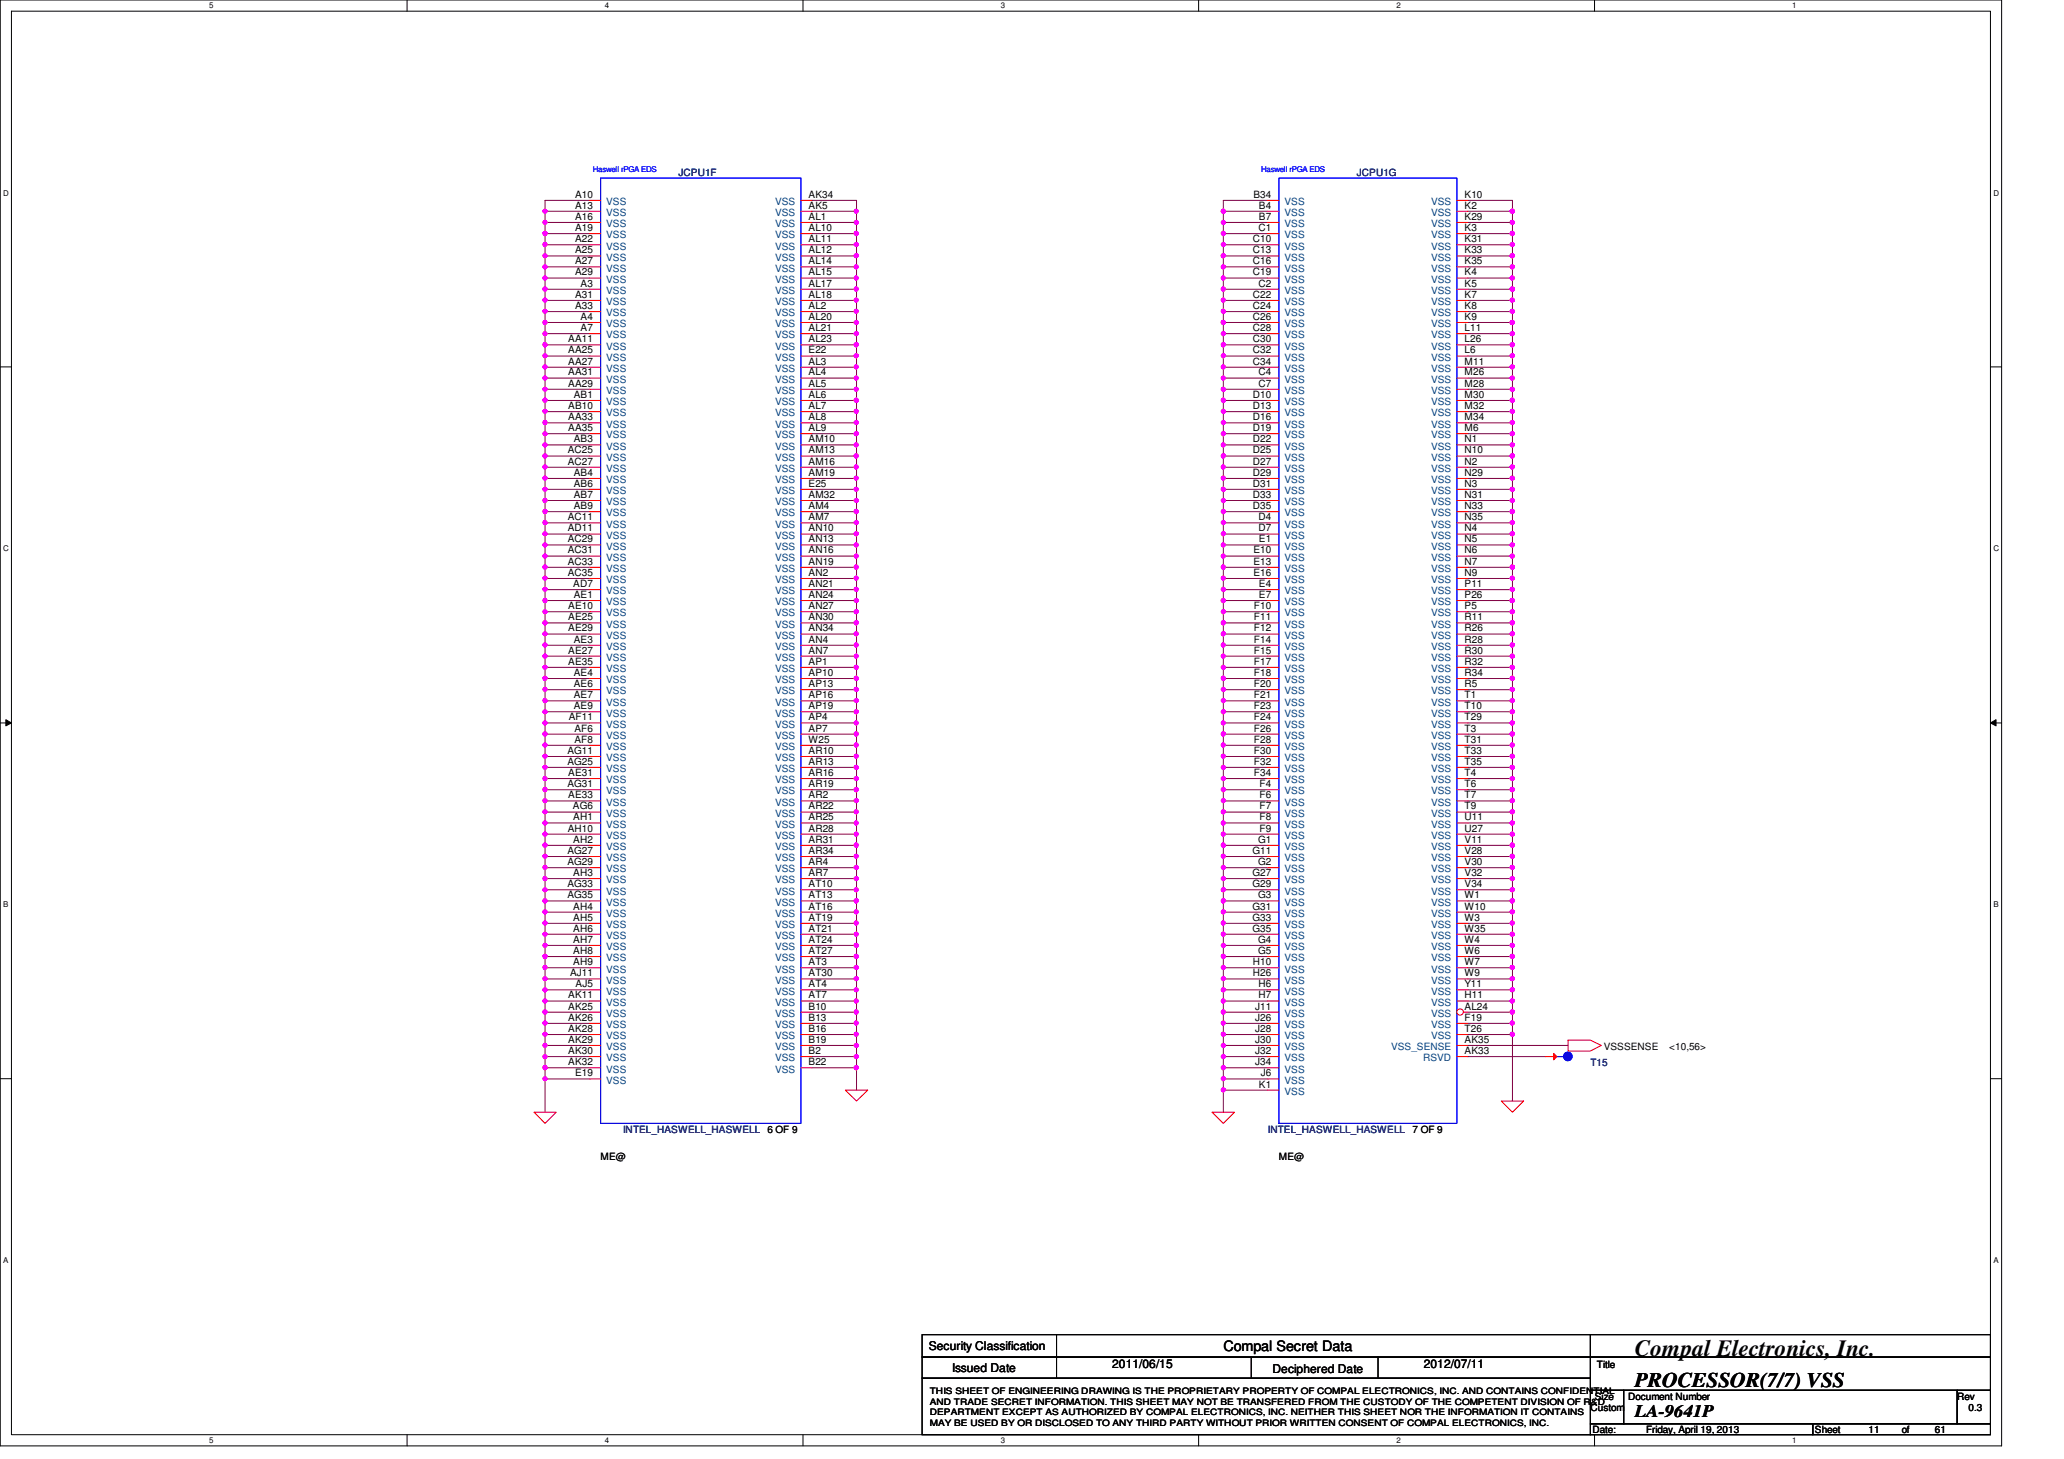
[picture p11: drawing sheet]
<svg xmlns="http://www.w3.org/2000/svg" width="297mm" height="210mm" viewBox="0 0 297 210" stroke-linecap="round" stroke-linejoin="round" font-family="sans-serif">
<defs><g id="words">
<text font-size="3.3" x="235.3" y="195.1">Compal Electronics, Inc.</text>
<text font-size="3" x="235.3" y="199.6">PROCESSOR(7/7) VSS</text>
<text font-size="2.5" x="235.3" y="203.9">LA-9641P</text>
<text font-size="2.1" x="176.1" y="194.4">Compal Secret Data</text>
<g font-size="1.7">
<text x="133.7" y="194.3">Security Classification</text>
<text x="137" y="197.3">Issued Date</text>
<text x="160.1" y="196.8">2011/06/15</text>
<text x="183.1" y="197.5">Deciphered Date</text>
<text x="204.9" y="196.8">2012/07/11</text>
</g>
<g font-size="1.4">
<text x="82.8" y="28.4">A10</text>
<text x="116.4" y="28.4">AK34</text>
<text x="180.4" y="28.4">B34</text>
<text x="210.8" y="28.4">K10</text>
<text x="82.8" y="30">A13</text>
<text x="82.8" y="31.6">A16</text>
<text x="82.8" y="33.2">A19</text>
<text x="82.8" y="34.8">A22</text>
<text x="116.4" y="30">AK5</text>
<text x="116.4" y="31.6">AL1</text>
<text x="116.4" y="33.2">AL10</text>
<text x="116.4" y="34.8">AL11</text>
<text x="180.3" y="34.8">C10</text>
<text x="181.1" y="33.2">C1</text>
<text x="181.2" y="30">B4</text>
<text x="181.2" y="31.6">B7</text>
<text x="210.8" y="30">K2</text>
<text x="210.8" y="31.6">K29</text>
<text x="210.8" y="33.2">K3</text>
<text x="210.8" y="34.8">K31</text>
<text x="82.8" y="36.4">A25</text>
<text x="82.8" y="38">A27</text>
<text x="82.8" y="39.6">A29</text>
<text x="83.6" y="41.2">A3</text>
<text x="116.4" y="36.4">AL12</text>
<text x="116.4" y="38">AL14</text>
<text x="116.4" y="39.6">AL15</text>
<text x="116.4" y="41.2">AL17</text>
<text x="180.3" y="36.4">C13</text>
<text x="180.3" y="38">C16</text>
<text x="180.3" y="39.6">C19</text>
<text x="181.1" y="41.2">C2</text>
<text x="210.8" y="36.4">K33</text>
<text x="210.8" y="38">K35</text>
<text x="210.8" y="39.6">K4</text>
<text x="210.8" y="41.2">K5</text>
<text x="82.8" y="42.8">A31</text>
<text x="82.8" y="44.4">A33</text>
<text x="83.6" y="46">A4</text>
<text x="83.6" y="47.6">A7</text>
<text x="116.4" y="42.8">AL18</text>
<text x="116.4" y="44.4">AL2</text>
<text x="116.4" y="46">AL20</text>
<text x="116.4" y="47.6">AL21</text>
<text x="180.3" y="42.8">C22</text>
<text x="180.3" y="44.4">C24</text>
<text x="180.3" y="46">C26</text>
<text x="180.3" y="47.6">C28</text>
<text x="210.8" y="42.8">K7</text>
<text x="210.8" y="44.4">K8</text>
<text x="210.8" y="46">K9</text>
<text x="210.8" y="47.6">L11</text>
<text x="81.8" y="49.2">AA11</text>
<text x="81.8" y="50.8">AA25</text>
<text x="81.8" y="52.5">AA27</text>
<text x="116.4" y="49.2">AL23</text>
<text x="116.4" y="50.8">E22</text>
<text x="116.4" y="52.5">AL3</text>
<text x="180.3" y="49.2">C30</text>
<text x="180.3" y="50.8">C32</text>
<text x="180.3" y="52.5">C34</text>
<text x="210.8" y="49.2">L26</text>
<text x="210.8" y="50.8">L6</text>
<text x="210.8" y="52.5">M11</text>
<text x="81.8" y="54">AA31</text>
<text x="81.8" y="55.6">AA29</text>
<text x="81.8" y="58.8">AB10</text>
<text x="82.6" y="57.2">AB1</text>
<text x="116.4" y="54">AL4</text>
<text x="116.4" y="55.6">AL5</text>
<text x="116.4" y="57.2">AL6</text>
<text x="116.4" y="58.8">AL7</text>
<text x="180.3" y="57.2">D10</text>
<text x="180.3" y="58.8">D13</text>
<text x="181.1" y="54">C4</text>
<text x="181.1" y="55.6">C7</text>
<text x="210.8" y="54">M26</text>
<text x="210.8" y="55.6">M28</text>
<text x="210.8" y="57.2">M30</text>
<text x="210.8" y="58.8">M32</text>
<text x="81.7" y="65.2">AC25</text>
<text x="81.8" y="60.5">AA33</text>
<text x="81.8" y="62">AA35</text>
<text x="82.6" y="63.6">AB3</text>
<text x="116.4" y="60.5">AL8</text>
<text x="116.4" y="62">AL9</text>
<text x="116.4" y="63.6">AM10</text>
<text x="116.4" y="65.2">AM13</text>
<text x="180.3" y="60.5">D16</text>
<text x="180.3" y="62">D19</text>
<text x="180.3" y="63.6">D22</text>
<text x="180.3" y="65.2">D25</text>
<text x="210.8" y="60.5">M34</text>
<text x="210.8" y="62">M6</text>
<text x="210.8" y="63.6">N1</text>
<text x="210.8" y="65.2">N10</text>
<text x="81.7" y="66.8">AC27</text>
<text x="82.6" y="68.5">AB4</text>
<text x="82.6" y="70">AB6</text>
<text x="82.6" y="71.6">AB7</text>
<text x="116.4" y="66.8">AM16</text>
<text x="116.4" y="68.5">AM19</text>
<text x="116.4" y="70">E25</text>
<text x="116.4" y="71.6">AM32</text>
<text x="180.3" y="66.8">D27</text>
<text x="180.3" y="68.5">D29</text>
<text x="180.3" y="70">D31</text>
<text x="180.3" y="71.6">D33</text>
<text x="210.8" y="66.8">N2</text>
<text x="210.8" y="68.5">N29</text>
<text x="210.8" y="70">N3</text>
<text x="210.8" y="71.6">N31</text>
<text x="81.7" y="74.8">AC11</text>
<text x="81.7" y="76.5">AD11</text>
<text x="82.6" y="73.2">AB9</text>
<text x="116.4" y="73.2">AM4</text>
<text x="116.4" y="74.8">AM7</text>
<text x="116.4" y="76.5">AN10</text>
<text x="180.3" y="73.2">D35</text>
<text x="181.1" y="74.8">D4</text>
<text x="181.1" y="76.5">D7</text>
<text x="210.8" y="73.2">N33</text>
<text x="210.8" y="74.8">N35</text>
<text x="210.8" y="76.5">N4</text>
<text x="81.7" y="78">AC29</text>
<text x="81.7" y="79.6">AC31</text>
<text x="81.7" y="81.2">AC33</text>
<text x="81.7" y="82.8">AC35</text>
<text x="116.4" y="78">AN13</text>
<text x="116.4" y="79.6">AN16</text>
<text x="116.4" y="81.2">AN19</text>
<text x="116.4" y="82.8">AN2</text>
<text x="180.4" y="79.6">E10</text>
<text x="180.4" y="81.2">E13</text>
<text x="180.4" y="82.8">E16</text>
<text x="181.2" y="78">E1</text>
<text x="210.8" y="78">N5</text>
<text x="210.8" y="79.6">N6</text>
<text x="210.8" y="81.2">N7</text>
<text x="210.8" y="82.8">N9</text>
<text x="81.8" y="87.6">AE10</text>
<text x="81.8" y="89.2">AE25</text>
<text x="82.5" y="84.5">AD7</text>
<text x="82.6" y="86">AE1</text>
<text x="116.4" y="84.5">AN21</text>
<text x="116.4" y="86">AN24</text>
<text x="116.4" y="87.6">AN27</text>
<text x="116.4" y="89.2">AN30</text>
<text x="180.5" y="87.6">F10</text>
<text x="180.5" y="89.2">F11</text>
<text x="181.2" y="84.5">E4</text>
<text x="181.2" y="86">E7</text>
<text x="210.8" y="84.5">P11</text>
<text x="210.8" y="86">P26</text>
<text x="210.8" y="87.6">P5</text>
<text x="210.8" y="89.2">R11</text>
<text x="81.8" y="90.8">AE29</text>
<text x="81.8" y="94">AE27</text>
<text x="81.8" y="95.6">AE35</text>
<text x="82.6" y="92.5">AE3</text>
<text x="116.4" y="90.8">AN34</text>
<text x="116.4" y="92.5">AN4</text>
<text x="116.4" y="94">AN7</text>
<text x="116.4" y="95.6">AP1</text>
<text x="180.5" y="90.8">F12</text>
<text x="180.5" y="92.5">F14</text>
<text x="180.5" y="94">F15</text>
<text x="180.5" y="95.6">F17</text>
<text x="210.8" y="90.8">R26</text>
<text x="210.8" y="92.5">R28</text>
<text x="210.8" y="94">R30</text>
<text x="210.8" y="95.6">R32</text>
<text x="82.6" y="97.2">AE4</text>
<text x="82.6" y="98.8">AE6</text>
<text x="82.6" y="100.5">AE7</text>
<text x="116.4" y="97.2">AP10</text>
<text x="116.4" y="98.8">AP13</text>
<text x="116.4" y="100.5">AP16</text>
<text x="180.5" y="97.2">F18</text>
<text x="180.5" y="98.8">F20</text>
<text x="180.5" y="100.5">F21</text>
<text x="210.8" y="97.2">R34</text>
<text x="210.8" y="98.8">R5</text>
<text x="210.8" y="100.5">T1</text>
<text x="81.9" y="103.6">AF11</text>
<text x="82.6" y="102">AE9</text>
<text x="82.7" y="105.2">AF6</text>
<text x="82.7" y="106.8">AF8</text>
<text x="116.4" y="102">AP19</text>
<text x="116.4" y="103.6">AP4</text>
<text x="116.4" y="105.2">AP7</text>
<text x="116.4" y="106.8">W25</text>
<text x="180.5" y="102">F23</text>
<text x="180.5" y="103.6">F24</text>
<text x="180.5" y="105.2">F26</text>
<text x="180.5" y="106.8">F28</text>
<text x="210.8" y="102">T10</text>
<text x="210.8" y="103.6">T29</text>
<text x="210.8" y="105.2">T3</text>
<text x="210.8" y="106.8">T31</text>
<text x="81.7" y="108.5">AG11</text>
<text x="81.7" y="110">AG25</text>
<text x="81.7" y="113.2">AG31</text>
<text x="81.8" y="111.6">AE31</text>
<text x="116.4" y="108.5">AR10</text>
<text x="116.4" y="110">AR13</text>
<text x="116.4" y="111.6">AR16</text>
<text x="116.4" y="113.2">AR19</text>
<text x="180.5" y="108.5">F30</text>
<text x="180.5" y="110">F32</text>
<text x="180.5" y="111.6">F34</text>
<text x="181.3" y="113.2">F4</text>
<text x="210.8" y="108.5">T33</text>
<text x="210.8" y="110">T35</text>
<text x="210.8" y="111.6">T4</text>
<text x="210.8" y="113.2">T6</text>
<text x="81.7" y="119.6">AH10</text>
<text x="81.8" y="114.9">AE33</text>
<text x="82.5" y="116.5">AG6</text>
<text x="82.5" y="118">AH1</text>
<text x="116.4" y="114.9">AR2</text>
<text x="116.4" y="116.5">AR22</text>
<text x="116.4" y="118">AR25</text>
<text x="116.4" y="119.6">AR28</text>
<text x="181.3" y="114.9">F6</text>
<text x="181.3" y="116.5">F7</text>
<text x="181.3" y="118">F8</text>
<text x="181.3" y="119.6">F9</text>
<text x="210.8" y="114.9">T7</text>
<text x="210.8" y="116.5">T9</text>
<text x="210.8" y="118">U11</text>
<text x="210.8" y="119.6">U27</text>
<text x="81.7" y="122.9">AG27</text>
<text x="81.7" y="124.5">AG29</text>
<text x="82.5" y="121.2">AH2</text>
<text x="116.4" y="121.2">AR31</text>
<text x="116.4" y="122.9">AR34</text>
<text x="116.4" y="124.5">AR4</text>
<text x="180.3" y="122.9">G11</text>
<text x="181.1" y="121.2">G1</text>
<text x="181.1" y="124.5">G2</text>
<text x="210.8" y="121.2">V11</text>
<text x="210.8" y="122.9">V28</text>
<text x="210.8" y="124.5">V30</text>
<text x="81.7" y="127.6">AG33</text>
<text x="81.7" y="129.2">AG35</text>
<text x="82.5" y="126">AH3</text>
<text x="82.5" y="130.9">AH4</text>
<text x="116.4" y="126">AR7</text>
<text x="116.4" y="127.6">AT10</text>
<text x="116.4" y="129.2">AT13</text>
<text x="116.4" y="130.9">AT16</text>
<text x="180.3" y="126">G27</text>
<text x="180.3" y="127.6">G29</text>
<text x="180.3" y="130.9">G31</text>
<text x="181.1" y="129.2">G3</text>
<text x="210.8" y="126">V32</text>
<text x="210.8" y="127.6">V34</text>
<text x="210.8" y="129.2">W1</text>
<text x="210.8" y="130.9">W10</text>
<text x="82.5" y="132.5">AH5</text>
<text x="82.5" y="134">AH6</text>
<text x="82.5" y="135.6">AH7</text>
<text x="82.5" y="137.2">AH8</text>
<text x="116.4" y="132.5">AT19</text>
<text x="116.4" y="134">AT21</text>
<text x="116.4" y="135.6">AT24</text>
<text x="116.4" y="137.2">AT27</text>
<text x="180.3" y="132.5">G33</text>
<text x="180.3" y="134">G35</text>
<text x="181.1" y="135.6">G4</text>
<text x="181.1" y="137.2">G5</text>
<text x="210.8" y="132.5">W3</text>
<text x="210.8" y="134">W35</text>
<text x="210.8" y="135.6">W4</text>
<text x="210.8" y="137.2">W6</text>
<text x="81.8" y="143.6">AK11</text>
<text x="82" y="140.5">AJ11</text>
<text x="82.5" y="138.9">AH9</text>
<text x="82.8" y="142">AJ5</text>
<text x="116.4" y="138.9">AT3</text>
<text x="116.4" y="140.5">AT30</text>
<text x="116.4" y="142">AT4</text>
<text x="116.4" y="143.6">AT7</text>
<text x="180.3" y="138.9">H10</text>
<text x="180.3" y="140.5">H26</text>
<text x="181.1" y="142">H6</text>
<text x="181.1" y="143.6">H7</text>
<text x="210.8" y="138.9">W7</text>
<text x="210.8" y="140.5">W9</text>
<text x="210.8" y="142">Y11</text>
<text x="210.8" y="143.6">H11</text>
<text x="81.8" y="145.2">AK25</text>
<text x="81.8" y="146.9">AK26</text>
<text x="81.8" y="148.5">AK28</text>
<text x="116.4" y="145.2">B10</text>
<text x="116.4" y="146.9">B13</text>
<text x="116.4" y="148.5">B16</text>
<text x="180.6" y="145.2">J11</text>
<text x="180.6" y="146.9">J26</text>
<text x="180.6" y="148.5">J28</text>
<text x="210.8" y="145.2">AL24</text>
<text x="210.8" y="146.9">F19</text>
<text x="210.8" y="148.5">T26</text>
<text x="81.8" y="150">AK29</text>
<text x="81.8" y="151.6">AK30</text>
<text x="81.8" y="153.2">AK32</text>
<text x="82.8" y="154.9">E19</text>
<text x="116.4" y="150">B19</text>
<text x="116.4" y="151.6">B2</text>
<text x="116.4" y="153.2">B22</text>
<text x="180.6" y="150">J30</text>
<text x="180.6" y="151.6">J32</text>
<text x="180.6" y="153.2">J34</text>
<text x="181.4" y="154.9">J6</text>
<text x="210.8" y="151.6">AK33</text>
<text x="210.8" y="150">AK35</text>
<text x="230.8" y="151">VSSSENSE</text>
<text x="240.2" y="151">&lt;10,56&gt;</text>
<text x="181.2" y="156.5">K1</text>
<text x="86.4" y="166.8">ME@</text>
<text x="110.4" y="163">6 OF 9</text>
<text x="184.1" y="166.8">ME@</text>
<text x="203.3" y="163">7 OF 9</text>
<text x="229.8" y="196.8">Title</text>
<text x="228.9" y="203">Custom</text>
<text x="229.5" y="201.4">Size</text>
<text x="234.3" y="201.4">Document Number</text>
<text x="281.7" y="201.4">Rev</text>
<text x="283.3" y="203">0.3</text>
<text x="229.2" y="206.2">Date:</text>
<text x="236.9" y="206.2">Friday, April 19, 2013</text>
<text x="261.2" y="206.2">Sheet</text>
<text x="268.9" y="206.2">11</text>
<text x="273.7" y="206.2">of</text>
<text x="278.5" y="206.2">61</text>
</g>
<g font-size="1.4" fill="#004080">
<text x="87.2" y="29.5">VSS</text>
<text x="111.5" y="29.5">VSS</text>
<text x="184.9" y="29.5">VSS</text>
<text x="205.9" y="29.5">VSS</text>
<text x="87.2" y="31.1">VSS</text>
<text x="87.2" y="32.7">VSS</text>
<text x="87.2" y="34.3">VSS</text>
<text x="87.2" y="35.9">VSS</text>
<text x="111.5" y="31.1">VSS</text>
<text x="111.5" y="32.7">VSS</text>
<text x="111.5" y="34.3">VSS</text>
<text x="111.5" y="35.9">VSS</text>
<text x="184.9" y="31.1">VSS</text>
<text x="184.9" y="32.7">VSS</text>
<text x="184.9" y="34.3">VSS</text>
<text x="184.9" y="35.9">VSS</text>
<text x="205.9" y="31.1">VSS</text>
<text x="205.9" y="32.7">VSS</text>
<text x="205.9" y="34.3">VSS</text>
<text x="205.9" y="35.9">VSS</text>
<text x="87.2" y="37.5">VSS</text>
<text x="87.2" y="39.1">VSS</text>
<text x="87.2" y="40.7">VSS</text>
<text x="111.5" y="37.5">VSS</text>
<text x="111.5" y="39.1">VSS</text>
<text x="111.5" y="40.7">VSS</text>
<text x="184.9" y="37.5">VSS</text>
<text x="184.9" y="39.1">VSS</text>
<text x="184.9" y="40.7">VSS</text>
<text x="205.9" y="37.5">VSS</text>
<text x="205.9" y="39.1">VSS</text>
<text x="205.9" y="40.7">VSS</text>
<text x="87.2" y="42.3">VSS</text>
<text x="87.2" y="43.9">VSS</text>
<text x="87.2" y="45.5">VSS</text>
<text x="87.2" y="47.1">VSS</text>
<text x="111.5" y="42.3">VSS</text>
<text x="111.5" y="43.9">VSS</text>
<text x="111.5" y="45.5">VSS</text>
<text x="111.5" y="47.1">VSS</text>
<text x="184.9" y="42.3">VSS</text>
<text x="184.9" y="43.9">VSS</text>
<text x="184.9" y="45.5">VSS</text>
<text x="184.9" y="47.1">VSS</text>
<text x="205.9" y="42.3">VSS</text>
<text x="205.9" y="43.9">VSS</text>
<text x="205.9" y="45.5">VSS</text>
<text x="205.9" y="47.1">VSS</text>
<text x="87.2" y="48.7">VSS</text>
<text x="87.2" y="50.3">VSS</text>
<text x="87.2" y="51.9">VSS</text>
<text x="87.2" y="53.5">VSS</text>
<text x="111.5" y="48.7">VSS</text>
<text x="111.5" y="50.3">VSS</text>
<text x="111.5" y="51.9">VSS</text>
<text x="111.5" y="53.5">VSS</text>
<text x="184.9" y="48.7">VSS</text>
<text x="184.9" y="50.3">VSS</text>
<text x="184.9" y="51.9">VSS</text>
<text x="184.9" y="53.5">VSS</text>
<text x="205.9" y="48.7">VSS</text>
<text x="205.9" y="50.3">VSS</text>
<text x="205.9" y="51.9">VSS</text>
<text x="205.9" y="53.5">VSS</text>
<text x="87.2" y="55.1">VSS</text>
<text x="87.2" y="56.7">VSS</text>
<text x="87.2" y="58.3">VSS</text>
<text x="87.2" y="59.9">VSS</text>
<text x="111.5" y="55.1">VSS</text>
<text x="111.5" y="56.7">VSS</text>
<text x="111.5" y="58.3">VSS</text>
<text x="111.5" y="59.9">VSS</text>
<text x="184.9" y="55.1">VSS</text>
<text x="184.9" y="56.7">VSS</text>
<text x="184.9" y="58.3">VSS</text>
<text x="184.9" y="59.9">VSS</text>
<text x="205.9" y="55.1">VSS</text>
<text x="205.9" y="56.7">VSS</text>
<text x="205.9" y="58.3">VSS</text>
<text x="205.9" y="59.9">VSS</text>
<text x="87.2" y="61.5">VSS</text>
<text x="87.2" y="63.1">VSS</text>
<text x="87.2" y="64.7">VSS</text>
<text x="111.5" y="61.5">VSS</text>
<text x="111.5" y="63.1">VSS</text>
<text x="111.5" y="64.7">VSS</text>
<text x="184.9" y="61.5">VSS</text>
<text x="184.9" y="63.1">VSS</text>
<text x="184.9" y="64.7">VSS</text>
<text x="205.9" y="61.5">VSS</text>
<text x="205.9" y="63.1">VSS</text>
<text x="205.9" y="64.7">VSS</text>
<text x="87.2" y="66.3">VSS</text>
<text x="87.2" y="67.9">VSS</text>
<text x="87.2" y="69.5">VSS</text>
<text x="87.2" y="71.1">VSS</text>
<text x="111.5" y="66.3">VSS</text>
<text x="111.5" y="67.9">VSS</text>
<text x="111.5" y="69.5">VSS</text>
<text x="111.5" y="71.1">VSS</text>
<text x="184.9" y="66.3">VSS</text>
<text x="184.9" y="67.9">VSS</text>
<text x="184.9" y="69.5">VSS</text>
<text x="184.9" y="71.1">VSS</text>
<text x="205.9" y="66.3">VSS</text>
<text x="205.9" y="67.9">VSS</text>
<text x="205.9" y="69.5">VSS</text>
<text x="205.9" y="71.1">VSS</text>
<text x="87.2" y="72.7">VSS</text>
<text x="87.2" y="74.3">VSS</text>
<text x="87.2" y="75.9">VSS</text>
<text x="87.2" y="77.5">VSS</text>
<text x="111.5" y="72.7">VSS</text>
<text x="111.5" y="74.3">VSS</text>
<text x="111.5" y="75.9">VSS</text>
<text x="111.5" y="77.5">VSS</text>
<text x="184.9" y="72.7">VSS</text>
<text x="184.9" y="74.3">VSS</text>
<text x="184.9" y="75.9">VSS</text>
<text x="184.9" y="77.5">VSS</text>
<text x="205.9" y="72.7">VSS</text>
<text x="205.9" y="74.3">VSS</text>
<text x="205.9" y="75.9">VSS</text>
<text x="205.9" y="77.5">VSS</text>
<text x="87.2" y="79.1">VSS</text>
<text x="87.2" y="80.7">VSS</text>
<text x="87.2" y="82.3">VSS</text>
<text x="87.2" y="83.9">VSS</text>
<text x="111.5" y="79.1">VSS</text>
<text x="111.5" y="80.7">VSS</text>
<text x="111.5" y="82.3">VSS</text>
<text x="111.5" y="83.9">VSS</text>
<text x="184.9" y="79.1">VSS</text>
<text x="184.9" y="80.7">VSS</text>
<text x="184.9" y="82.3">VSS</text>
<text x="184.9" y="83.9">VSS</text>
<text x="205.9" y="79.1">VSS</text>
<text x="205.9" y="80.7">VSS</text>
<text x="205.9" y="82.3">VSS</text>
<text x="205.9" y="83.9">VSS</text>
<text x="87.2" y="85.5">VSS</text>
<text x="87.2" y="87.1">VSS</text>
<text x="87.2" y="88.7">VSS</text>
<text x="111.5" y="85.5">VSS</text>
<text x="111.5" y="87.1">VSS</text>
<text x="111.5" y="88.7">VSS</text>
<text x="184.9" y="85.5">VSS</text>
<text x="184.9" y="87.1">VSS</text>
<text x="184.9" y="88.7">VSS</text>
<text x="205.9" y="85.5">VSS</text>
<text x="205.9" y="87.1">VSS</text>
<text x="205.9" y="88.7">VSS</text>
<text x="87.2" y="90.3">VSS</text>
<text x="87.2" y="91.9">VSS</text>
<text x="87.2" y="93.5">VSS</text>
<text x="87.2" y="95.1">VSS</text>
<text x="111.5" y="90.3">VSS</text>
<text x="111.5" y="91.9">VSS</text>
<text x="111.5" y="93.5">VSS</text>
<text x="111.5" y="95.1">VSS</text>
<text x="184.9" y="90.3">VSS</text>
<text x="184.9" y="91.9">VSS</text>
<text x="184.9" y="93.5">VSS</text>
<text x="184.9" y="95.1">VSS</text>
<text x="205.9" y="90.3">VSS</text>
<text x="205.9" y="91.9">VSS</text>
<text x="205.9" y="93.5">VSS</text>
<text x="205.9" y="95.1">VSS</text>
<text x="87.2" y="96.7">VSS</text>
<text x="87.2" y="98.3">VSS</text>
<text x="87.2" y="99.9">VSS</text>
<text x="87.2" y="101.5">VSS</text>
<text x="111.5" y="96.7">VSS</text>
<text x="111.5" y="98.3">VSS</text>
<text x="111.5" y="99.9">VSS</text>
<text x="111.5" y="101.5">VSS</text>
<text x="184.9" y="96.7">VSS</text>
<text x="184.9" y="98.3">VSS</text>
<text x="184.9" y="99.9">VSS</text>
<text x="184.9" y="101.5">VSS</text>
<text x="205.9" y="96.7">VSS</text>
<text x="205.9" y="98.3">VSS</text>
<text x="205.9" y="99.9">VSS</text>
<text x="205.9" y="101.5">VSS</text>
<text x="87.2" y="103.1">VSS</text>
<text x="87.2" y="104.7">VSS</text>
<text x="87.2" y="106.3">VSS</text>
<text x="87.2" y="107.9">VSS</text>
<text x="111.5" y="103.1">VSS</text>
<text x="111.5" y="104.7">VSS</text>
<text x="111.5" y="106.3">VSS</text>
<text x="111.5" y="107.9">VSS</text>
<text x="184.9" y="103.1">VSS</text>
<text x="184.9" y="104.7">VSS</text>
<text x="184.9" y="106.3">VSS</text>
<text x="184.9" y="107.9">VSS</text>
<text x="205.9" y="103.1">VSS</text>
<text x="205.9" y="104.7">VSS</text>
<text x="205.9" y="106.3">VSS</text>
<text x="205.9" y="107.9">VSS</text>
<text x="87.2" y="109.5">VSS</text>
<text x="87.2" y="111.1">VSS</text>
<text x="87.2" y="112.7">VSS</text>
<text x="111.5" y="109.5">VSS</text>
<text x="111.5" y="111.1">VSS</text>
<text x="111.5" y="112.7">VSS</text>
<text x="184.9" y="109.5">VSS</text>
<text x="184.9" y="111.1">VSS</text>
<text x="184.9" y="112.7">VSS</text>
<text x="205.9" y="109.5">VSS</text>
<text x="205.9" y="111.1">VSS</text>
<text x="205.9" y="112.7">VSS</text>
<text x="87.2" y="114.3">VSS</text>
<text x="87.2" y="115.9">VSS</text>
<text x="87.2" y="117.5">VSS</text>
<text x="87.2" y="119.1">VSS</text>
<text x="111.5" y="114.3">VSS</text>
<text x="111.5" y="115.9">VSS</text>
<text x="111.5" y="117.5">VSS</text>
<text x="111.5" y="119.1">VSS</text>
<text x="184.9" y="114.3">VSS</text>
<text x="184.9" y="115.9">VSS</text>
<text x="184.9" y="117.5">VSS</text>
<text x="184.9" y="119.1">VSS</text>
<text x="205.9" y="114.3">VSS</text>
<text x="205.9" y="115.9">VSS</text>
<text x="205.9" y="117.5">VSS</text>
<text x="205.9" y="119.1">VSS</text>
<text x="87.2" y="120.7">VSS</text>
<text x="87.2" y="122.3">VSS</text>
<text x="87.2" y="123.9">VSS</text>
<text x="87.2" y="125.5">VSS</text>
<text x="111.5" y="120.7">VSS</text>
<text x="111.5" y="122.3">VSS</text>
<text x="111.5" y="123.9">VSS</text>
<text x="111.5" y="125.5">VSS</text>
<text x="184.9" y="120.7">VSS</text>
<text x="184.9" y="122.3">VSS</text>
<text x="184.9" y="123.9">VSS</text>
<text x="184.9" y="125.5">VSS</text>
<text x="205.9" y="120.7">VSS</text>
<text x="205.9" y="122.3">VSS</text>
<text x="205.9" y="123.9">VSS</text>
<text x="205.9" y="125.5">VSS</text>
<text x="87.2" y="127.1">VSS</text>
<text x="87.2" y="128.7">VSS</text>
<text x="87.2" y="130.3">VSS</text>
<text x="87.2" y="131.9">VSS</text>
<text x="111.5" y="127.1">VSS</text>
<text x="111.5" y="128.7">VSS</text>
<text x="111.5" y="130.3">VSS</text>
<text x="111.5" y="131.9">VSS</text>
<text x="184.9" y="127.1">VSS</text>
<text x="184.9" y="128.7">VSS</text>
<text x="184.9" y="130.3">VSS</text>
<text x="184.9" y="131.9">VSS</text>
<text x="205.9" y="127.1">VSS</text>
<text x="205.9" y="128.7">VSS</text>
<text x="205.9" y="130.3">VSS</text>
<text x="205.9" y="131.9">VSS</text>
<text x="87.2" y="133.5">VSS</text>
<text x="87.2" y="135.1">VSS</text>
<text x="87.2" y="136.7">VSS</text>
<text x="111.5" y="133.5">VSS</text>
<text x="111.5" y="135.1">VSS</text>
<text x="111.5" y="136.7">VSS</text>
<text x="184.9" y="133.5">VSS</text>
<text x="184.9" y="135.1">VSS</text>
<text x="184.9" y="136.7">VSS</text>
<text x="205.9" y="133.5">VSS</text>
<text x="205.9" y="135.1">VSS</text>
<text x="205.9" y="136.7">VSS</text>
<text x="87.2" y="138.3">VSS</text>
<text x="87.2" y="139.9">VSS</text>
<text x="87.2" y="141.5">VSS</text>
<text x="87.2" y="143.1">VSS</text>
<text x="111.5" y="138.3">VSS</text>
<text x="111.5" y="139.9">VSS</text>
<text x="111.5" y="141.5">VSS</text>
<text x="111.5" y="143.1">VSS</text>
<text x="184.9" y="138.3">VSS</text>
<text x="184.9" y="139.9">VSS</text>
<text x="184.9" y="141.5">VSS</text>
<text x="184.9" y="143.1">VSS</text>
<text x="205.9" y="138.3">VSS</text>
<text x="205.9" y="139.9">VSS</text>
<text x="205.9" y="141.5">VSS</text>
<text x="205.9" y="143.1">VSS</text>
<text x="87.2" y="144.7">VSS</text>
<text x="87.2" y="146.3">VSS</text>
<text x="87.2" y="147.9">VSS</text>
<text x="87.2" y="149.5">VSS</text>
<text x="111.5" y="144.7">VSS</text>
<text x="111.5" y="146.3">VSS</text>
<text x="111.5" y="147.9">VSS</text>
<text x="111.5" y="149.5">VSS</text>
<text x="184.9" y="144.7">VSS</text>
<text x="184.9" y="146.3">VSS</text>
<text x="184.9" y="147.9">VSS</text>
<text x="184.9" y="149.5">VSS</text>
<text x="205.9" y="144.7">VSS</text>
<text x="205.9" y="146.3">VSS</text>
<text x="205.9" y="147.9">VSS</text>
<text x="205.9" y="149.5">VSS</text>
<text x="87.2" y="151.1">VSS</text>
<text x="87.2" y="152.7">VSS</text>
<text x="87.2" y="154.3">VSS</text>
<text x="87.2" y="155.9">VSS</text>
<text x="111.5" y="151.1">VSS</text>
<text x="111.5" y="152.7">VSS</text>
<text x="111.5" y="154.3">VSS</text>
<text x="184.9" y="151.1">VSS</text>
<text x="184.9" y="152.7">VSS</text>
<text x="184.9" y="154.3">VSS</text>
<text x="184.9" y="155.9">VSS</text>
<text x="200.2" y="151.1">VSS_SENSE</text>
<text x="204.8" y="152.7">RSVD</text>
<text x="184.9" y="157.5">VSS</text>
</g>
<g font-size="1.4" fill="#000080">
<text x="97.7" y="25.4">JCPU1F</text>
<text x="195.3" y="25.4">JCPU1G</text>
<text x="228.9" y="153.4">T15</text>
<text x="89.7" y="163">INTEL_HASWELL_HASWELL</text>
<text x="182.5" y="163">INTEL_HASWELL_HASWELL</text>
</g>
<g font-size="1.3">
<text x="133.8" y="200.6">THIS SHEET OF ENGINEERING DRAWING IS THE PROPRIETARY PROPERTY OF COMPAL ELECTRONICS, INC. AND CONTAINS CONFIDENTIAL</text>
<text x="133.8" y="202.1">AND TRADE SECRET INFORMATION. THIS SHEET MAY NOT BE TRANSFERED FROM THE CUSTODY OF THE COMPETENT DIVISION OF R&amp;D</text>
<text x="133.8" y="203.6">DEPARTMENT EXCEPT AS AUTHORIZED BY COMPAL ELECTRONICS, INC. NEITHER THIS SHEET NOR THE INFORMATION IT CONTAINS</text>
<text x="133.8" y="205.1">MAY BE USED BY OR DISCLOSED TO ANY THIRD PARTY WITHOUT PRIOR WRITTEN CONSENT OF COMPAL ELECTRONICS, INC.</text>
</g>
<g font-size="1.1">
<text x="30.1" y="1.1">5</text>
<text x="87" y="1.1">4</text>
<text x="144" y="1.1">3</text>
<text x="201" y="1.1">2</text>
<text x="257.9" y="1.1">1</text>
<text x=".5" y="28.2">D</text>
<text x="286.9" y="28.2">D</text>
<text x=".5" y="79.3">C</text>
<text x="286.9" y="79.3">C</text>
<text x=".5" y="130.6">B</text>
<text x="286.9" y="130.6">B</text>
<text x=".5" y="181.7">A</text>
<text x="286.9" y="181.7">A</text>
<text x="30.1" y="207.6">5</text>
<text x="87" y="207.6">4</text>
<text x="144" y="207.6">3</text>
<text x="201" y="207.6">2</text>
<text x="257.9" y="207.6">1</text>
</g>
<g font-size="1.1" fill="#00f">
<text x="85.3" y="24.7">Haswell rPGA EDS</text>
<text x="181.5" y="24.7">Haswell rPGA EDS</text>
</g>
</g></defs>
<path d="M0 0h288.1v208h-288.1zM1.6 1.6h284.9v204.8h-284.9z" fill="none" stroke="#000" stroke-width=".14"/>
<g fill="#fff">
<path d="M30.1 .2h.6v1.2h-.6z"/>
<path d="M30.1 206.6h.6v1.2h-.6z"/>
</g>
<path d="M58.6 0v1.6M58.6 206.4v1.6" fill="none" stroke="#000" stroke-width=".14"/>
<g fill="#fff">
<path d="M87 .2h.6v1.2h-.6z"/>
<path d="M87 206.6h.6v1.2h-.6z"/>
</g>
<path d="M115.6 0v1.6M115.6 206.4v1.6" fill="none" stroke="#000" stroke-width=".14"/>
<g fill="#fff">
<path d="M144 .2h.6v1.2h-.6z"/>
<path d="M144 206.6h.6v1.2h-.6z"/>
</g>
<path d="M172.5 0v1.6M172.5 206.4v1.6" fill="none" stroke="#000" stroke-width=".14"/>
<g fill="#fff">
<path d="M200.9 .2h.6v1.2h-.6z"/>
<path d="M200.9 206.6h.6v1.2h-.6z"/>
</g>
<path d="M229.5 0v1.6M229.5 206.4v1.6" fill="none" stroke="#000" stroke-width=".14"/>
<g fill="#fff">
<path d="M257.9 .2h.6v1.2h-.6z"/>
<path d="M257.9 206.6h.6v1.2h-.6z"/>
<path d="M.5 27.2h.7v1.2h-.7z"/>
<path d="M286.9 27.2h.7v1.2h-.7z"/>
<path d="M.5 78.4h.7v1.1h-.7z"/>
<path d="M286.9 78.4h.7v1.1h-.7z"/>
</g>
<path d="M0 52.8h1.6M286.5 52.8h1.6" fill="none" stroke="#000" stroke-width=".14"/>
<g fill="#fff">
<path d="M.5 129.6h.7v1.2h-.7z"/>
<path d="M286.9 129.6h.7v1.2h-.7z"/>
</g>
<path d="M0 104h1.6M.8 103.5l.8 .5-.8 .4zM286.5 104l.8-.5v.9zM286.5 104h1.6" fill="none" stroke="#000" stroke-width=".14"/>
<path d="M.8 103.5l.8 .5-.8 .4zM286.5 104l.8-.5v.9z" fill="#000"/>
<g fill="#fff">
<path d="M.5 180.8h.7v1.1h-.7z"/>
<path d="M286.9 180.8h.7v1.1h-.7z"/>
</g>
<path d="M0 155.2h1.6M286.5 155.2h1.6" fill="none" stroke="#000" stroke-width=".14"/>
<path d="M176.1 147.2h6.3" fill="none" stroke="#800040" stroke-width=".14"/>
<circle cx="176.1" cy="147.2" r=".3" fill="#f0f"/>
<circle cx="176.1" cy="147.2" r=".3" fill="none" stroke="#f0f" stroke-width=".14"/>
<path d="M176.1 145.6h6.3" fill="none" stroke="#800040" stroke-width=".14"/>
<circle cx="176" cy="145.6" r=".31" fill="#f0f"/>
<circle cx="176" cy="145.6" r=".31" fill="none" stroke="#f0f" stroke-width=".14"/>
<path d="M176.1 83.2v1.6M176.1 144v3.2" fill="none" stroke="#800040" stroke-width=".14"/>
<circle cx="176.1" cy="83.2" r=".3" fill="#f0f"/>
<circle cx="176.1" cy="83.2" r=".3" fill="none" stroke="#f0f" stroke-width=".14"/>
<path d="M176.1 33.6v1.6" fill="none" stroke="#800040" stroke-width=".14"/>
<circle cx="176" cy="33.6" r=".31" fill="#f0f"/>
<circle cx="176" cy="33.6" r=".31" fill="none" stroke="#f0f" stroke-width=".14"/>
<path d="M176.1 43.2v1.6M176.1 99.2h6.3M176.1 84.8h6.3M176.1 112h6.3M176.1 100.8h6.3M176.1 108.8h6.3M176.1 107.2h6.3M176.1 118.4h6.3M176.1 142.4v1.6" fill="none" stroke="#800040" stroke-width=".14"/>
<circle cx="176.1" cy="84.8" r=".3" fill="#f0f"/>
<circle cx="176.1" cy="84.8" r=".3" fill="none" stroke="#f0f" stroke-width=".14"/>
<path d="M176.1 46.4h6.3M176.1 60.8h6.3M176.1 92.8h6.3M176.1 91.2h6.3M176.1 97.6h6.3M176.1 84.8v1.6M176.1 105.6h6.3M176.1 104h6.3M176.1 113.6h6.3M176.1 120h6.3" fill="none" stroke="#800040" stroke-width=".14"/>
<circle cx="176.1" cy="46.4" r=".3" fill="#f0f"/>
<circle cx="176.1" cy="46.4" r=".3" fill="none" stroke="#f0f" stroke-width=".14"/>
<g fill="none" stroke="#800040" stroke-width=".14">
<path d="M176.1 51.2h6.3M176.1 57.6h6.3M176.1 56h6.3M176.1 59.2h6.3M176.1 48h6.3M176.1 52.8h6.3M176.1 49.6h6.3M176.1 54.4h6.3M176.1 43.2h6.3M176.1 44.8h6.3M176.1 78.4h6.3M176.1 76.8h6.3"/>
<path d="M176.1 62.4h6.3M176.1 67.2h6.3M176.1 70.4h6.3M176.1 64h6.3M176.1 94.4h6.3M176.1 96h6.3M176.1 83.2h6.3M176.1 80h6.3M176.1 81.6h6.3M176.1 89.6h6.3M176.1 110.4h6.3"/>
</g>
<circle cx="176.1" cy="44.8" r=".3" fill="#f0f"/>
<circle cx="176.1" cy="44.8" r=".3" fill="none" stroke="#f0f" stroke-width=".14"/>
<g fill="none" stroke="#800040" stroke-width=".14">
<path d="M176.1 75.2h6.3M176.1 72h6.3M176.1 73.6h6.3M176.1 68.8h6.3M176.1 65.6h6.3M176.1 88h6.3M176.1 132.8h6.3M176.1 129.6h6.3M176.1 126.4h6.3M176.1 131.2h6.3M176.1 137.6h6.3M176.1 142.4h6.3"/>
<path d="M176.1 144h6.3"/>
</g>
<circle cx="176.1" cy="144" r=".3" fill="#f0f"/>
<circle cx="176.1" cy="144" r=".3" fill="none" stroke="#f0f" stroke-width=".14"/>
<path d="M176.1 116.8v1.6M176.1 139.2h6.3M176.1 134.4h6.3M176.1 121.6h6.3" fill="none" stroke="#800040" stroke-width=".14"/>
<circle cx="176.1" cy="116.8" r=".3" fill="#f0f"/>
<circle cx="176.1" cy="116.8" r=".3" fill="none" stroke="#f0f" stroke-width=".14"/>
<path d="M176.1 116.8h6.3M176.1 113.6v1.6M176.1 136h6.3M176.1 123.2h6.3M176.1 128h6.3M176.1 124.8h6.3M176.1 140.8h6.3" fill="none" stroke="#800040" stroke-width=".14"/>
<circle cx="176" cy="113.6" r=".31" fill="#f0f"/>
<circle cx="176" cy="113.6" r=".31" fill="none" stroke="#f0f" stroke-width=".14"/>
<path d="M176.1 115.2v1.6" fill="none" stroke="#800040" stroke-width=".14"/>
<circle cx="176.1" cy="115.2" r=".3" fill="#f0f"/>
<circle cx="176.1" cy="115.2" r=".3" fill="none" stroke="#f0f" stroke-width=".14"/>
<path d="M176.1 59.2v1.6" fill="none" stroke="#800040" stroke-width=".14"/>
<circle cx="176.1" cy="59.2" r=".3" fill="#f0f"/>
<circle cx="176.1" cy="59.2" r=".3" fill="none" stroke="#f0f" stroke-width=".14"/>
<path d="M176.1 140.8v1.6" fill="none" stroke="#800040" stroke-width=".14"/>
<circle cx="176.1" cy="142.4" r=".3" fill="#f0f"/>
<circle cx="176.1" cy="142.4" r=".3" fill="none" stroke="#f0f" stroke-width=".14"/>
<circle cx="176.1" cy="140.8" r=".3" fill="#f0f"/>
<circle cx="176.1" cy="140.8" r=".3" fill="none" stroke="#f0f" stroke-width=".14"/>
<path d="M176.1 52.8v1.6" fill="none" stroke="#800040" stroke-width=".14"/>
<circle cx="176.1" cy="52.8" r=".3" fill="#f0f"/>
<circle cx="176.1" cy="52.8" r=".3" fill="none" stroke="#f0f" stroke-width=".14"/>
<path d="M176.1 81.6v1.6M176.1 115.2h6.3" fill="none" stroke="#800040" stroke-width=".14"/>
<circle cx="176" cy="81.6" r=".31" fill="#f0f"/>
<circle cx="176" cy="81.6" r=".31" fill="none" stroke="#f0f" stroke-width=".14"/>
<path d="M176.1 126.4v1.6" fill="none" stroke="#800040" stroke-width=".14"/>
<circle cx="176.1" cy="126.4" r=".3" fill="#f0f"/>
<circle cx="176.1" cy="126.4" r=".3" fill="none" stroke="#f0f" stroke-width=".14"/>
<path d="M176.1 65.6v1.6" fill="none" stroke="#800040" stroke-width=".14"/>
<circle cx="176" cy="65.6" r=".31" fill="#f0f"/>
<circle cx="176" cy="65.6" r=".31" fill="none" stroke="#f0f" stroke-width=".14"/>
<path d="M176.1 92.8v1.6" fill="none" stroke="#800040" stroke-width=".14"/>
<circle cx="176.1" cy="92.8" r=".3" fill="#f0f"/>
<circle cx="176.1" cy="92.8" r=".3" fill="none" stroke="#f0f" stroke-width=".14"/>
<path d="M176.1 44.8v1.6M176.1 137.6v1.6" fill="none" stroke="#800040" stroke-width=".14"/>
<circle cx="176" cy="137.6" r=".31" fill="#f0f"/>
<circle cx="176" cy="137.6" r=".31" fill="none" stroke="#f0f" stroke-width=".14"/>
<path d="M176.1 56v1.6" fill="none" stroke="#800040" stroke-width=".14"/>
<circle cx="176.1" cy="56" r=".3" fill="#f0f"/>
<circle cx="176.1" cy="56" r=".3" fill="none" stroke="#f0f" stroke-width=".14"/>
<path d="M176.1 123.2v1.6" fill="none" stroke="#800040" stroke-width=".14"/>
<circle cx="176.1" cy="123.2" r=".3" fill="#f0f"/>
<circle cx="176.1" cy="123.2" r=".3" fill="none" stroke="#f0f" stroke-width=".14"/>
<path d="M176.1 68.8v1.6" fill="none" stroke="#800040" stroke-width=".14"/>
<circle cx="176.1" cy="68.8" r=".3" fill="#f0f"/>
<circle cx="176.1" cy="68.8" r=".3" fill="none" stroke="#f0f" stroke-width=".14"/>
<path d="M176.1 96v1.6" fill="none" stroke="#800040" stroke-width=".14"/>
<circle cx="176.1" cy="96" r=".3" fill="#f0f"/>
<circle cx="176.1" cy="96" r=".3" fill="none" stroke="#f0f" stroke-width=".14"/>
<path d="M176.1 49.6v1.6" fill="none" stroke="#800040" stroke-width=".14"/>
<circle cx="176" cy="49.6" r=".31" fill="#f0f"/>
<circle cx="176" cy="49.6" r=".31" fill="none" stroke="#f0f" stroke-width=".14"/>
<path d="M176.1 62.4v1.6" fill="none" stroke="#800040" stroke-width=".14"/>
<circle cx="176.1" cy="62.4" r=".3" fill="#f0f"/>
<circle cx="176.1" cy="62.4" r=".3" fill="none" stroke="#f0f" stroke-width=".14"/>
<path d="M176.1 48v1.6" fill="none" stroke="#800040" stroke-width=".14"/>
<circle cx="176.1" cy="48" r=".3" fill="#f0f"/>
<circle cx="176.1" cy="48" r=".3" fill="none" stroke="#f0f" stroke-width=".14"/>
<path d="M176.1 51.2v1.6" fill="none" stroke="#800040" stroke-width=".14"/>
<circle cx="176.1" cy="51.2" r=".3" fill="#f0f"/>
<circle cx="176.1" cy="51.2" r=".3" fill="none" stroke="#f0f" stroke-width=".14"/>
<path d="M176.1 132.8v1.6" fill="none" stroke="#800040" stroke-width=".14"/>
<circle cx="176.1" cy="132.8" r=".3" fill="#f0f"/>
<circle cx="176.1" cy="132.8" r=".3" fill="none" stroke="#f0f" stroke-width=".14"/>
<path d="M176.1 91.2v1.6" fill="none" stroke="#800040" stroke-width=".14"/>
<circle cx="176.1" cy="91.2" r=".3" fill="#f0f"/>
<circle cx="176.1" cy="91.2" r=".3" fill="none" stroke="#f0f" stroke-width=".14"/>
<path d="M176.1 88v1.6" fill="none" stroke="#800040" stroke-width=".14"/>
<circle cx="176.1" cy="88" r=".3" fill="#f0f"/>
<circle cx="176.1" cy="88" r=".3" fill="none" stroke="#f0f" stroke-width=".14"/>
<path d="M176.1 108.8v1.6" fill="none" stroke="#800040" stroke-width=".14"/>
<circle cx="176.1" cy="108.8" r=".3" fill="#f0f"/>
<circle cx="176.1" cy="108.8" r=".3" fill="none" stroke="#f0f" stroke-width=".14"/>
<path d="M176.1 156.8v3.2" fill="none" stroke="#800040" stroke-width=".14"/>
<circle cx="176.1" cy="156.8" r=".3" fill="#f0f"/>
<circle cx="176.1" cy="156.8" r=".3" fill="none" stroke="#f0f" stroke-width=".14"/>
<path d="M176.1 136v1.6" fill="none" stroke="#800040" stroke-width=".14"/>
<circle cx="176.1" cy="136" r=".3" fill="#f0f"/>
<circle cx="176.1" cy="136" r=".3" fill="none" stroke="#f0f" stroke-width=".14"/>
<path d="M176.1 94.4v1.6" fill="none" stroke="#800040" stroke-width=".14"/>
<circle cx="176.1" cy="94.4" r=".3" fill="#f0f"/>
<circle cx="176.1" cy="94.4" r=".3" fill="none" stroke="#f0f" stroke-width=".14"/>
<path d="M176.1 67.2v1.6" fill="none" stroke="#800040" stroke-width=".14"/>
<circle cx="176.1" cy="67.2" r=".3" fill="#f0f"/>
<circle cx="176.1" cy="67.2" r=".3" fill="none" stroke="#f0f" stroke-width=".14"/>
<path d="M176.1 128v1.6" fill="none" stroke="#800040" stroke-width=".14"/>
<circle cx="176.1" cy="128" r=".3" fill="#f0f"/>
<circle cx="176.1" cy="128" r=".3" fill="none" stroke="#f0f" stroke-width=".14"/>
<path d="M176.1 57.6v1.6" fill="none" stroke="#800040" stroke-width=".14"/>
<circle cx="176" cy="57.6" r=".31" fill="#f0f"/>
<circle cx="176" cy="57.6" r=".31" fill="none" stroke="#f0f" stroke-width=".14"/>
<path d="M176.1 118.4v1.6" fill="none" stroke="#800040" stroke-width=".14"/>
<circle cx="176.1" cy="118.4" r=".3" fill="#f0f"/>
<circle cx="176.1" cy="118.4" r=".3" fill="none" stroke="#f0f" stroke-width=".14"/>
<path d="M176.1 112v1.6" fill="none" stroke="#800040" stroke-width=".14"/>
<circle cx="176.1" cy="112" r=".3" fill="#f0f"/>
<circle cx="176.1" cy="112" r=".3" fill="none" stroke="#f0f" stroke-width=".14"/>
<path d="M176.1 97.6v1.6" fill="none" stroke="#800040" stroke-width=".14"/>
<circle cx="176" cy="97.6" r=".31" fill="#f0f"/>
<circle cx="176" cy="97.6" r=".31" fill="none" stroke="#f0f" stroke-width=".14"/>
<path d="M176.1 60.8v1.6" fill="none" stroke="#800040" stroke-width=".14"/>
<circle cx="176.1" cy="60.8" r=".3" fill="#f0f"/>
<circle cx="176.1" cy="60.8" r=".3" fill="none" stroke="#f0f" stroke-width=".14"/>
<path d="M176.1 120v1.6" fill="none" stroke="#800040" stroke-width=".14"/>
<circle cx="176.1" cy="120" r=".3" fill="#f0f"/>
<circle cx="176.1" cy="120" r=".3" fill="none" stroke="#f0f" stroke-width=".14"/>
<path d="M176.1 121.6v1.6" fill="none" stroke="#800040" stroke-width=".14"/>
<circle cx="176" cy="121.6" r=".31" fill="#f0f"/>
<circle cx="176" cy="121.6" r=".31" fill="none" stroke="#f0f" stroke-width=".14"/>
<path d="M176.1 72v1.6" fill="none" stroke="#800040" stroke-width=".14"/>
<circle cx="176.1" cy="72" r=".3" fill="#f0f"/>
<circle cx="176.1" cy="72" r=".3" fill="none" stroke="#f0f" stroke-width=".14"/>
<path d="M176.1 102.4v1.6" fill="none" stroke="#800040" stroke-width=".14"/>
<circle cx="176.1" cy="102.4" r=".3" fill="#f0f"/>
<circle cx="176.1" cy="102.4" r=".3" fill="none" stroke="#f0f" stroke-width=".14"/>
<path d="M176.1 105.6v1.6" fill="none" stroke="#800040" stroke-width=".14"/>
<circle cx="176" cy="105.6" r=".31" fill="#f0f"/>
<circle cx="176" cy="105.6" r=".31" fill="none" stroke="#f0f" stroke-width=".14"/>
<path d="M176.1 107.2v1.6" fill="none" stroke="#800040" stroke-width=".14"/>
<circle cx="176.1" cy="107.2" r=".3" fill="#f0f"/>
<circle cx="176.1" cy="107.2" r=".3" fill="none" stroke="#f0f" stroke-width=".14"/>
<path d="M176.1 134.4v1.6" fill="none" stroke="#800040" stroke-width=".14"/>
<circle cx="176.1" cy="134.4" r=".3" fill="#f0f"/>
<circle cx="176.1" cy="134.4" r=".3" fill="none" stroke="#f0f" stroke-width=".14"/>
<path d="M176.1 110.4v1.6" fill="none" stroke="#800040" stroke-width=".14"/>
<circle cx="176.1" cy="110.4" r=".3" fill="#f0f"/>
<circle cx="176.1" cy="110.4" r=".3" fill="none" stroke="#f0f" stroke-width=".14"/>
<path d="M176.1 131.2v1.6" fill="none" stroke="#800040" stroke-width=".14"/>
<circle cx="176.1" cy="131.2" r=".3" fill="#f0f"/>
<circle cx="176.1" cy="131.2" r=".3" fill="none" stroke="#f0f" stroke-width=".14"/>
<path d="M176.1 73.6v1.6" fill="none" stroke="#800040" stroke-width=".14"/>
<circle cx="176" cy="73.6" r=".31" fill="#f0f"/>
<circle cx="176" cy="73.6" r=".31" fill="none" stroke="#f0f" stroke-width=".14"/>
<path d="M176.1 89.6v1.6" fill="none" stroke="#800040" stroke-width=".14"/>
<circle cx="176" cy="89.6" r=".31" fill="#f0f"/>
<circle cx="176" cy="89.6" r=".31" fill="none" stroke="#f0f" stroke-width=".14"/>
<path d="M176.1 75.2v1.6" fill="none" stroke="#800040" stroke-width=".14"/>
<circle cx="176.1" cy="75.2" r=".3" fill="#f0f"/>
<circle cx="176.1" cy="75.2" r=".3" fill="none" stroke="#f0f" stroke-width=".14"/>
<path d="M176.1 129.6v1.6" fill="none" stroke="#800040" stroke-width=".14"/>
<circle cx="176" cy="129.6" r=".31" fill="#f0f"/>
<circle cx="176" cy="129.6" r=".31" fill="none" stroke="#f0f" stroke-width=".14"/>
<path d="M176.1 70.4v1.6" fill="none" stroke="#800040" stroke-width=".14"/>
<circle cx="176.1" cy="70.4" r=".3" fill="#f0f"/>
<circle cx="176.1" cy="70.4" r=".3" fill="none" stroke="#f0f" stroke-width=".14"/>
<path d="M176.1 76.8v1.6" fill="none" stroke="#800040" stroke-width=".14"/>
<circle cx="176.1" cy="76.8" r=".3" fill="#f0f"/>
<circle cx="176.1" cy="76.8" r=".3" fill="none" stroke="#f0f" stroke-width=".14"/>
<path d="M176.1 78.4v1.6" fill="none" stroke="#800040" stroke-width=".14"/>
<circle cx="176.1" cy="78.4" r=".3" fill="#f0f"/>
<circle cx="176.1" cy="78.4" r=".3" fill="none" stroke="#f0f" stroke-width=".14"/>
<path d="M176.1 124.8v1.6" fill="none" stroke="#800040" stroke-width=".14"/>
<circle cx="176.1" cy="124.8" r=".3" fill="#f0f"/>
<circle cx="176.1" cy="124.8" r=".3" fill="none" stroke="#f0f" stroke-width=".14"/>
<path d="M176.1 80v1.6" fill="none" stroke="#800040" stroke-width=".14"/>
<circle cx="176.1" cy="80" r=".3" fill="#f0f"/>
<circle cx="176.1" cy="80" r=".3" fill="none" stroke="#f0f" stroke-width=".14"/>
<path d="M176.1 104v1.6" fill="none" stroke="#800040" stroke-width=".14"/>
<circle cx="176.1" cy="104" r=".3" fill="#f0f"/>
<circle cx="176.1" cy="104" r=".3" fill="none" stroke="#f0f" stroke-width=".14"/>
<path d="M176.1 64v1.6" fill="none" stroke="#800040" stroke-width=".14"/>
<circle cx="176.1" cy="64" r=".3" fill="#f0f"/>
<circle cx="176.1" cy="64" r=".3" fill="none" stroke="#f0f" stroke-width=".14"/>
<path d="M176.1 100.8v1.6" fill="none" stroke="#800040" stroke-width=".14"/>
<circle cx="176.1" cy="100.8" r=".3" fill="#f0f"/>
<circle cx="176.1" cy="100.8" r=".3" fill="none" stroke="#f0f" stroke-width=".14"/>
<path d="M176.1 35.2h6.3" fill="none" stroke="#800040" stroke-width=".14"/>
<circle cx="176.1" cy="35.2" r=".3" fill="#f0f"/>
<circle cx="176.1" cy="35.2" r=".3" fill="none" stroke="#f0f" stroke-width=".14"/>
<path d="M176.1 32v1.6h6.3" fill="none" stroke="#800040" stroke-width=".14"/>
<circle cx="176.1" cy="32" r=".3" fill="#f0f"/>
<circle cx="176.1" cy="32" r=".3" fill="none" stroke="#f0f" stroke-width=".14"/>
<path d="M176.1 28.8h6.3M176.1 32h6.3M176.1 36.8h6.3M176.1 40h6.3M176.1 41.6h6.3" fill="none" stroke="#800040" stroke-width=".14"/>
<circle cx="176.1" cy="36.8" r=".3" fill="#f0f"/>
<circle cx="176.1" cy="36.8" r=".3" fill="none" stroke="#f0f" stroke-width=".14"/>
<path d="M176.1 35.2v1.6M176.1 28.8v1.6M176.1 38.4v1.6" fill="none" stroke="#800040" stroke-width=".14"/>
<circle cx="176.1" cy="38.4" r=".3" fill="#f0f"/>
<circle cx="176.1" cy="38.4" r=".3" fill="none" stroke="#f0f" stroke-width=".14"/>
<path d="M176.1 38.4h6.3M176.1 30.4h6.3" fill="none" stroke="#800040" stroke-width=".14"/>
<circle cx="176.1" cy="30.4" r=".3" fill="#f0f"/>
<circle cx="176.1" cy="30.4" r=".3" fill="none" stroke="#f0f" stroke-width=".14"/>
<path d="M176.1 40v1.6M176.1 102.4h6.3" fill="none" stroke="#800040" stroke-width=".14"/>
<circle cx="176.1" cy="40" r=".3" fill="#f0f"/>
<circle cx="176.1" cy="40" r=".3" fill="none" stroke="#f0f" stroke-width=".14"/>
<path d="M176.1 41.6v1.6" fill="none" stroke="#800040" stroke-width=".14"/>
<circle cx="176.1" cy="43.2" r=".3" fill="#f0f"/>
<circle cx="176.1" cy="43.2" r=".3" fill="none" stroke="#f0f" stroke-width=".14"/>
<circle cx="176" cy="41.6" r=".31" fill="#f0f"/>
<circle cx="176" cy="41.6" r=".31" fill="none" stroke="#f0f" stroke-width=".14"/>
<path d="M176.1 86.4h6.3" fill="none" stroke="#800040" stroke-width=".14"/>
<circle cx="176.1" cy="86.4" r=".3" fill="#f0f"/>
<circle cx="176.1" cy="86.4" r=".3" fill="none" stroke="#f0f" stroke-width=".14"/>
<path d="M176.1 99.2v1.6" fill="none" stroke="#800040" stroke-width=".14"/>
<circle cx="176.1" cy="99.2" r=".3" fill="#f0f"/>
<circle cx="176.1" cy="99.2" r=".3" fill="none" stroke="#f0f" stroke-width=".14"/>
<path d="M176.1 54.4v1.6" fill="none" stroke="#800040" stroke-width=".14"/>
<circle cx="176.1" cy="54.4" r=".3" fill="#f0f"/>
<circle cx="176.1" cy="54.4" r=".3" fill="none" stroke="#f0f" stroke-width=".14"/>
<path d="M176.1 139.2v1.6" fill="none" stroke="#800040" stroke-width=".14"/>
<circle cx="176.1" cy="139.2" r=".3" fill="#f0f"/>
<circle cx="176.1" cy="139.2" r=".3" fill="none" stroke="#f0f" stroke-width=".14"/>
<path d="M176.1 150.4h6.3" fill="none" stroke="#800040" stroke-width=".14"/>
<circle cx="176.1" cy="150.4" r=".3" fill="#f0f"/>
<circle cx="176.1" cy="150.4" r=".3" fill="none" stroke="#f0f" stroke-width=".14"/>
<path d="M176.1 148.8h6.3" fill="none" stroke="#800040" stroke-width=".14"/>
<circle cx="176.1" cy="148.8" r=".3" fill="#f0f"/>
<circle cx="176.1" cy="148.8" r=".3" fill="none" stroke="#f0f" stroke-width=".14"/>
<path d="M176.1 153.6h6.3M176.1 147.2v3.2" fill="none" stroke="#800040" stroke-width=".14"/>
<circle cx="176" cy="153.6" r=".31" fill="#f0f"/>
<circle cx="176" cy="153.6" r=".31" fill="none" stroke="#f0f" stroke-width=".14"/>
<path d="M176.1 152h6.3" fill="none" stroke="#800040" stroke-width=".14"/>
<circle cx="176.1" cy="152" r=".3" fill="#f0f"/>
<circle cx="176.1" cy="152" r=".3" fill="none" stroke="#f0f" stroke-width=".14"/>
<path d="M176.1 155.2h6.3M176.1 150.4v3.2" fill="none" stroke="#800040" stroke-width=".14"/>
<circle cx="176.1" cy="155.2" r=".3" fill="#f0f"/>
<circle cx="176.1" cy="155.2" r=".3" fill="none" stroke="#f0f" stroke-width=".14"/>
<path d="M78.4 147.2h6.5M176.1 153.6v1.6" fill="none" stroke="#800040" stroke-width=".14"/>
<circle cx="78.4" cy="147.2" r=".3" fill="#f0f"/>
<circle cx="78.4" cy="147.2" r=".3" fill="none" stroke="#f0f" stroke-width=".14"/>
<path d="M78.4 145.6h6.5" fill="none" stroke="#800040" stroke-width=".14"/>
<circle cx="78.4" cy="145.6" r=".31" fill="#f0f"/>
<circle cx="78.4" cy="145.6" r=".31" fill="none" stroke="#f0f" stroke-width=".14"/>
<path d="M78.4 83.2v1.6M78.4 144v3.2M176.1 155.2v1.6h6.3" fill="none" stroke="#800040" stroke-width=".14"/>
<circle cx="78.4" cy="83.2" r=".3" fill="#f0f"/>
<circle cx="78.4" cy="83.2" r=".3" fill="none" stroke="#f0f" stroke-width=".14"/>
<path d="M78.4 33.6v1.6" fill="none" stroke="#800040" stroke-width=".14"/>
<circle cx="78.4" cy="33.6" r=".31" fill="#f0f"/>
<circle cx="78.4" cy="33.6" r=".31" fill="none" stroke="#f0f" stroke-width=".14"/>
<path d="M78.4 43.2v1.6M78.4 99.2h6.5M78.4 84.8h6.5M78.4 112h6.5M78.4 100.8h6.5M78.4 108.8h6.5M78.4 107.2h6.5M78.4 118.4h6.5M78.4 142.4v1.6" fill="none" stroke="#800040" stroke-width=".14"/>
<circle cx="78.4" cy="84.8" r=".3" fill="#f0f"/>
<circle cx="78.4" cy="84.8" r=".3" fill="none" stroke="#f0f" stroke-width=".14"/>
<g fill="none" stroke="#800040" stroke-width=".14">
<path d="M78.4 46.4h6.5M78.4 51.2h6.5M78.4 57.6h6.5M78.4 56h6.5M78.4 59.2h6.5M78.4 48h6.5M78.4 52.8h6.5M78.4 49.6h6.5M78.4 54.4h6.5M78.4 43.2h6.5M78.4 44.8h6.5M78.4 60.8h6.5"/>
<path d="M78.4 78.4h6.5M78.4 76.8h6.5M78.4 62.4h6.5M78.4 67.2h6.5M78.4 70.4h6.5M78.4 64h6.5M78.4 84.8v1.6M78.4 92.8h6.5M78.4 91.2h6.5M78.4 97.6h6.5M78.4 94.4h6.5M78.4 96h6.5"/>
<path d="M78.4 83.2h6.5M78.4 80h6.5M78.4 81.6h6.5M78.4 89.6h6.5M78.4 105.6h6.5M78.4 104h6.5M78.4 113.6h6.5M78.4 110.4h6.5M78.4 120h6.5"/>
</g>
<circle cx="78.4" cy="44.8" r=".3" fill="#f0f"/>
<circle cx="78.4" cy="44.8" r=".3" fill="none" stroke="#f0f" stroke-width=".14"/>
<path d="M78.4 75.2h6.5M78.4 72h6.5M78.4 73.6h6.5M78.4 68.8h6.5M78.4 86.4v1.6h6.5" fill="none" stroke="#800040" stroke-width=".14"/>
<circle cx="78.4" cy="86.4" r=".3" fill="#f0f"/>
<circle cx="78.4" cy="86.4" r=".3" fill="none" stroke="#f0f" stroke-width=".14"/>
<path d="M78.4 65.6h6.5M78.4 132.8h6.5M78.4 129.6h6.5M78.4 126.4h6.5M78.4 131.2h6.5M78.4 137.6h6.5M78.4 142.4h6.5M78.4 144h6.5" fill="none" stroke="#800040" stroke-width=".14"/>
<circle cx="78.4" cy="144" r=".3" fill="#f0f"/>
<circle cx="78.4" cy="144" r=".3" fill="none" stroke="#f0f" stroke-width=".14"/>
<path d="M78.4 116.8v1.6M78.4 139.2h6.5M78.4 134.4h6.5M78.4 121.6h6.5" fill="none" stroke="#800040" stroke-width=".14"/>
<circle cx="78.4" cy="116.8" r=".3" fill="#f0f"/>
<circle cx="78.4" cy="116.8" r=".3" fill="none" stroke="#f0f" stroke-width=".14"/>
<path d="M78.4 113.6v1.6M78.4 116.8h6.5M78.4 136h6.5M78.4 123.2h6.5M78.4 128h6.5M78.4 124.8h6.5M78.4 140.8h6.5" fill="none" stroke="#800040" stroke-width=".14"/>
<circle cx="78.4" cy="113.6" r=".31" fill="#f0f"/>
<circle cx="78.4" cy="113.6" r=".31" fill="none" stroke="#f0f" stroke-width=".14"/>
<path d="M78.4 115.2v1.6" fill="none" stroke="#800040" stroke-width=".14"/>
<circle cx="78.4" cy="115.2" r=".3" fill="#f0f"/>
<circle cx="78.4" cy="115.2" r=".3" fill="none" stroke="#f0f" stroke-width=".14"/>
<path d="M78.4 59.2v1.6" fill="none" stroke="#800040" stroke-width=".14"/>
<circle cx="78.4" cy="59.2" r=".3" fill="#f0f"/>
<circle cx="78.4" cy="59.2" r=".3" fill="none" stroke="#f0f" stroke-width=".14"/>
<path d="M78.4 140.8v1.6" fill="none" stroke="#800040" stroke-width=".14"/>
<circle cx="78.4" cy="142.4" r=".3" fill="#f0f"/>
<circle cx="78.4" cy="142.4" r=".3" fill="none" stroke="#f0f" stroke-width=".14"/>
<circle cx="78.4" cy="140.8" r=".3" fill="#f0f"/>
<circle cx="78.4" cy="140.8" r=".3" fill="none" stroke="#f0f" stroke-width=".14"/>
<path d="M78.4 52.8v1.6" fill="none" stroke="#800040" stroke-width=".14"/>
<circle cx="78.4" cy="52.8" r=".3" fill="#f0f"/>
<circle cx="78.4" cy="52.8" r=".3" fill="none" stroke="#f0f" stroke-width=".14"/>
<path d="M78.4 81.6v1.6M78.4 115.2h6.5" fill="none" stroke="#800040" stroke-width=".14"/>
<circle cx="78.4" cy="81.6" r=".31" fill="#f0f"/>
<circle cx="78.4" cy="81.6" r=".31" fill="none" stroke="#f0f" stroke-width=".14"/>
<path d="M78.4 126.4v1.6" fill="none" stroke="#800040" stroke-width=".14"/>
<circle cx="78.4" cy="126.4" r=".3" fill="#f0f"/>
<circle cx="78.4" cy="126.4" r=".3" fill="none" stroke="#f0f" stroke-width=".14"/>
<path d="M78.4 65.6v1.6" fill="none" stroke="#800040" stroke-width=".14"/>
<circle cx="78.4" cy="65.6" r=".31" fill="#f0f"/>
<circle cx="78.4" cy="65.6" r=".31" fill="none" stroke="#f0f" stroke-width=".14"/>
<path d="M78.4 92.8v1.6" fill="none" stroke="#800040" stroke-width=".14"/>
<circle cx="78.4" cy="92.8" r=".3" fill="#f0f"/>
<circle cx="78.4" cy="92.8" r=".3" fill="none" stroke="#f0f" stroke-width=".14"/>
<path d="M78.4 44.8v1.6M78.4 137.6v1.6" fill="none" stroke="#800040" stroke-width=".14"/>
<circle cx="78.4" cy="137.6" r=".31" fill="#f0f"/>
<circle cx="78.4" cy="137.6" r=".31" fill="none" stroke="#f0f" stroke-width=".14"/>
<path d="M78.4 56v1.6" fill="none" stroke="#800040" stroke-width=".14"/>
<circle cx="78.4" cy="56" r=".3" fill="#f0f"/>
<circle cx="78.4" cy="56" r=".3" fill="none" stroke="#f0f" stroke-width=".14"/>
<path d="M78.4 123.2v1.6" fill="none" stroke="#800040" stroke-width=".14"/>
<circle cx="78.4" cy="123.2" r=".3" fill="#f0f"/>
<circle cx="78.4" cy="123.2" r=".3" fill="none" stroke="#f0f" stroke-width=".14"/>
<path d="M78.4 68.8v1.6" fill="none" stroke="#800040" stroke-width=".14"/>
<circle cx="78.4" cy="68.8" r=".3" fill="#f0f"/>
<circle cx="78.4" cy="68.8" r=".3" fill="none" stroke="#f0f" stroke-width=".14"/>
<path d="M78.4 96v1.6" fill="none" stroke="#800040" stroke-width=".14"/>
<circle cx="78.4" cy="96" r=".3" fill="#f0f"/>
<circle cx="78.4" cy="96" r=".3" fill="none" stroke="#f0f" stroke-width=".14"/>
<path d="M78.4 49.6v1.6" fill="none" stroke="#800040" stroke-width=".14"/>
<circle cx="78.4" cy="49.6" r=".31" fill="#f0f"/>
<circle cx="78.4" cy="49.6" r=".31" fill="none" stroke="#f0f" stroke-width=".14"/>
<path d="M78.4 62.4v1.6" fill="none" stroke="#800040" stroke-width=".14"/>
<circle cx="78.4" cy="62.4" r=".3" fill="#f0f"/>
<circle cx="78.4" cy="62.4" r=".3" fill="none" stroke="#f0f" stroke-width=".14"/>
<path d="M78.4 48v1.6" fill="none" stroke="#800040" stroke-width=".14"/>
<circle cx="78.4" cy="48" r=".3" fill="#f0f"/>
<circle cx="78.4" cy="48" r=".3" fill="none" stroke="#f0f" stroke-width=".14"/>
<path d="M78.4 51.2v1.6" fill="none" stroke="#800040" stroke-width=".14"/>
<circle cx="78.4" cy="51.2" r=".3" fill="#f0f"/>
<circle cx="78.4" cy="51.2" r=".3" fill="none" stroke="#f0f" stroke-width=".14"/>
<path d="M78.4 132.8v1.6" fill="none" stroke="#800040" stroke-width=".14"/>
<circle cx="78.4" cy="132.8" r=".3" fill="#f0f"/>
<circle cx="78.4" cy="132.8" r=".3" fill="none" stroke="#f0f" stroke-width=".14"/>
<path d="M78.4 91.2v1.6" fill="none" stroke="#800040" stroke-width=".14"/>
<circle cx="78.4" cy="91.2" r=".3" fill="#f0f"/>
<circle cx="78.4" cy="91.2" r=".3" fill="none" stroke="#f0f" stroke-width=".14"/>
<path d="M78.4 88v1.6" fill="none" stroke="#800040" stroke-width=".14"/>
<circle cx="78.4" cy="88" r=".3" fill="#f0f"/>
<circle cx="78.4" cy="88" r=".3" fill="none" stroke="#f0f" stroke-width=".14"/>
<path d="M78.4 108.8v1.6" fill="none" stroke="#800040" stroke-width=".14"/>
<circle cx="78.4" cy="108.8" r=".3" fill="#f0f"/>
<circle cx="78.4" cy="108.8" r=".3" fill="none" stroke="#f0f" stroke-width=".14"/>
<path d="M78.4 136v1.6M78.4 155.2v4.8" fill="none" stroke="#800040" stroke-width=".14"/>
<circle cx="78.4" cy="136" r=".3" fill="#f0f"/>
<circle cx="78.4" cy="136" r=".3" fill="none" stroke="#f0f" stroke-width=".14"/>
<path d="M78.4 94.4v1.6" fill="none" stroke="#800040" stroke-width=".14"/>
<circle cx="78.4" cy="94.4" r=".3" fill="#f0f"/>
<circle cx="78.4" cy="94.4" r=".3" fill="none" stroke="#f0f" stroke-width=".14"/>
<path d="M78.4 67.2v1.6" fill="none" stroke="#800040" stroke-width=".14"/>
<circle cx="78.4" cy="67.2" r=".3" fill="#f0f"/>
<circle cx="78.4" cy="67.2" r=".3" fill="none" stroke="#f0f" stroke-width=".14"/>
<path d="M78.4 128v1.6" fill="none" stroke="#800040" stroke-width=".14"/>
<circle cx="78.4" cy="128" r=".3" fill="#f0f"/>
<circle cx="78.4" cy="128" r=".3" fill="none" stroke="#f0f" stroke-width=".14"/>
<path d="M78.4 57.6v1.6" fill="none" stroke="#800040" stroke-width=".14"/>
<circle cx="78.4" cy="57.6" r=".31" fill="#f0f"/>
<circle cx="78.4" cy="57.6" r=".31" fill="none" stroke="#f0f" stroke-width=".14"/>
<path d="M78.4 118.4v1.6" fill="none" stroke="#800040" stroke-width=".14"/>
<circle cx="78.4" cy="118.4" r=".3" fill="#f0f"/>
<circle cx="78.4" cy="118.4" r=".3" fill="none" stroke="#f0f" stroke-width=".14"/>
<path d="M78.4 46.4v1.6" fill="none" stroke="#800040" stroke-width=".14"/>
<circle cx="78.4" cy="46.4" r=".3" fill="#f0f"/>
<circle cx="78.4" cy="46.4" r=".3" fill="none" stroke="#f0f" stroke-width=".14"/>
<path d="M78.4 112v1.6" fill="none" stroke="#800040" stroke-width=".14"/>
<circle cx="78.4" cy="112" r=".3" fill="#f0f"/>
<circle cx="78.4" cy="112" r=".3" fill="none" stroke="#f0f" stroke-width=".14"/>
<path d="M78.4 97.6v1.6" fill="none" stroke="#800040" stroke-width=".14"/>
<circle cx="78.4" cy="97.6" r=".31" fill="#f0f"/>
<circle cx="78.4" cy="97.6" r=".31" fill="none" stroke="#f0f" stroke-width=".14"/>
<path d="M78.4 60.8v1.6" fill="none" stroke="#800040" stroke-width=".14"/>
<circle cx="78.4" cy="60.8" r=".3" fill="#f0f"/>
<circle cx="78.4" cy="60.8" r=".3" fill="none" stroke="#f0f" stroke-width=".14"/>
<path d="M78.4 120v1.6" fill="none" stroke="#800040" stroke-width=".14"/>
<circle cx="78.4" cy="120" r=".3" fill="#f0f"/>
<circle cx="78.4" cy="120" r=".3" fill="none" stroke="#f0f" stroke-width=".14"/>
<path d="M78.4 121.6v1.6" fill="none" stroke="#800040" stroke-width=".14"/>
<circle cx="78.4" cy="121.6" r=".31" fill="#f0f"/>
<circle cx="78.4" cy="121.6" r=".31" fill="none" stroke="#f0f" stroke-width=".14"/>
<path d="M78.4 72v1.6" fill="none" stroke="#800040" stroke-width=".14"/>
<circle cx="78.4" cy="72" r=".3" fill="#f0f"/>
<circle cx="78.4" cy="72" r=".3" fill="none" stroke="#f0f" stroke-width=".14"/>
<path d="M78.4 102.4v1.6" fill="none" stroke="#800040" stroke-width=".14"/>
<circle cx="78.4" cy="102.4" r=".3" fill="#f0f"/>
<circle cx="78.4" cy="102.4" r=".3" fill="none" stroke="#f0f" stroke-width=".14"/>
<path d="M78.4 105.6v1.6" fill="none" stroke="#800040" stroke-width=".14"/>
<circle cx="78.4" cy="105.6" r=".31" fill="#f0f"/>
<circle cx="78.4" cy="105.6" r=".31" fill="none" stroke="#f0f" stroke-width=".14"/>
<path d="M78.4 107.2v1.6" fill="none" stroke="#800040" stroke-width=".14"/>
<circle cx="78.4" cy="107.2" r=".3" fill="#f0f"/>
<circle cx="78.4" cy="107.2" r=".3" fill="none" stroke="#f0f" stroke-width=".14"/>
<path d="M78.4 134.4v1.6" fill="none" stroke="#800040" stroke-width=".14"/>
<circle cx="78.4" cy="134.4" r=".3" fill="#f0f"/>
<circle cx="78.4" cy="134.4" r=".3" fill="none" stroke="#f0f" stroke-width=".14"/>
<path d="M78.4 110.4v1.6" fill="none" stroke="#800040" stroke-width=".14"/>
<circle cx="78.4" cy="110.4" r=".3" fill="#f0f"/>
<circle cx="78.4" cy="110.4" r=".3" fill="none" stroke="#f0f" stroke-width=".14"/>
<path d="M78.4 131.2v1.6" fill="none" stroke="#800040" stroke-width=".14"/>
<circle cx="78.4" cy="131.2" r=".3" fill="#f0f"/>
<circle cx="78.4" cy="131.2" r=".3" fill="none" stroke="#f0f" stroke-width=".14"/>
<path d="M78.4 73.6v1.6" fill="none" stroke="#800040" stroke-width=".14"/>
<circle cx="78.4" cy="73.6" r=".31" fill="#f0f"/>
<circle cx="78.4" cy="73.6" r=".31" fill="none" stroke="#f0f" stroke-width=".14"/>
<path d="M78.4 89.6v1.6" fill="none" stroke="#800040" stroke-width=".14"/>
<circle cx="78.4" cy="89.6" r=".31" fill="#f0f"/>
<circle cx="78.4" cy="89.6" r=".31" fill="none" stroke="#f0f" stroke-width=".14"/>
<path d="M78.4 75.2v1.6" fill="none" stroke="#800040" stroke-width=".14"/>
<circle cx="78.4" cy="75.2" r=".3" fill="#f0f"/>
<circle cx="78.4" cy="75.2" r=".3" fill="none" stroke="#f0f" stroke-width=".14"/>
<path d="M78.4 129.6v1.6" fill="none" stroke="#800040" stroke-width=".14"/>
<circle cx="78.4" cy="129.6" r=".31" fill="#f0f"/>
<circle cx="78.4" cy="129.6" r=".31" fill="none" stroke="#f0f" stroke-width=".14"/>
<path d="M78.4 70.4v1.6" fill="none" stroke="#800040" stroke-width=".14"/>
<circle cx="78.4" cy="70.4" r=".3" fill="#f0f"/>
<circle cx="78.4" cy="70.4" r=".3" fill="none" stroke="#f0f" stroke-width=".14"/>
<path d="M78.4 76.8v1.6" fill="none" stroke="#800040" stroke-width=".14"/>
<circle cx="78.4" cy="76.8" r=".3" fill="#f0f"/>
<circle cx="78.4" cy="76.8" r=".3" fill="none" stroke="#f0f" stroke-width=".14"/>
<path d="M78.4 78.4v1.6" fill="none" stroke="#800040" stroke-width=".14"/>
<circle cx="78.4" cy="78.4" r=".3" fill="#f0f"/>
<circle cx="78.4" cy="78.4" r=".3" fill="none" stroke="#f0f" stroke-width=".14"/>
<path d="M78.4 124.8v1.6" fill="none" stroke="#800040" stroke-width=".14"/>
<circle cx="78.4" cy="124.8" r=".3" fill="#f0f"/>
<circle cx="78.4" cy="124.8" r=".3" fill="none" stroke="#f0f" stroke-width=".14"/>
<path d="M78.4 80v1.6" fill="none" stroke="#800040" stroke-width=".14"/>
<circle cx="78.4" cy="80" r=".3" fill="#f0f"/>
<circle cx="78.4" cy="80" r=".3" fill="none" stroke="#f0f" stroke-width=".14"/>
<path d="M78.4 104v1.6" fill="none" stroke="#800040" stroke-width=".14"/>
<circle cx="78.4" cy="104" r=".3" fill="#f0f"/>
<circle cx="78.4" cy="104" r=".3" fill="none" stroke="#f0f" stroke-width=".14"/>
<path d="M78.4 64v1.6" fill="none" stroke="#800040" stroke-width=".14"/>
<circle cx="78.4" cy="64" r=".3" fill="#f0f"/>
<circle cx="78.4" cy="64" r=".3" fill="none" stroke="#f0f" stroke-width=".14"/>
<path d="M78.4 100.8v1.6" fill="none" stroke="#800040" stroke-width=".14"/>
<circle cx="78.4" cy="100.8" r=".3" fill="#f0f"/>
<circle cx="78.4" cy="100.8" r=".3" fill="none" stroke="#f0f" stroke-width=".14"/>
<path d="M78.4 35.2h6.5" fill="none" stroke="#800040" stroke-width=".14"/>
<circle cx="78.4" cy="35.2" r=".3" fill="#f0f"/>
<circle cx="78.4" cy="35.2" r=".3" fill="none" stroke="#f0f" stroke-width=".14"/>
<path d="M78.4 32v1.6h6.5" fill="none" stroke="#800040" stroke-width=".14"/>
<circle cx="78.4" cy="32" r=".3" fill="#f0f"/>
<circle cx="78.4" cy="32" r=".3" fill="none" stroke="#f0f" stroke-width=".14"/>
<path d="M78.4 28.8h6.5M78.4 32h6.5M84.9 36.8h-6.5v1.6M78.4 40h6.5M78.4 41.6h6.5" fill="none" stroke="#800040" stroke-width=".14"/>
<circle cx="78.4" cy="36.8" r=".3" fill="#f0f"/>
<circle cx="78.4" cy="36.8" r=".3" fill="none" stroke="#f0f" stroke-width=".14"/>
<path d="M78.4 30.4v1.6" fill="none" stroke="#800040" stroke-width=".14"/>
<circle cx="78.4" cy="30.4" r=".3" fill="#f0f"/>
<circle cx="78.4" cy="30.4" r=".3" fill="none" stroke="#f0f" stroke-width=".14"/>
<path d="M78.4 38.4v1.6" fill="none" stroke="#800040" stroke-width=".14"/>
<circle cx="78.4" cy="38.4" r=".3" fill="#f0f"/>
<circle cx="78.4" cy="38.4" r=".3" fill="none" stroke="#f0f" stroke-width=".14"/>
<path d="M78.4 28.8v1.6h6.5M78.4 35.2v1.6M78.4 38.4h6.5M78.4 40v1.6M78.4 102.4h6.5" fill="none" stroke="#800040" stroke-width=".14"/>
<circle cx="78.4" cy="40" r=".3" fill="#f0f"/>
<circle cx="78.4" cy="40" r=".3" fill="none" stroke="#f0f" stroke-width=".14"/>
<path d="M78.4 41.6v1.6" fill="none" stroke="#800040" stroke-width=".14"/>
<circle cx="78.4" cy="43.2" r=".3" fill="#f0f"/>
<circle cx="78.4" cy="43.2" r=".3" fill="none" stroke="#f0f" stroke-width=".14"/>
<circle cx="78.4" cy="41.6" r=".31" fill="#f0f"/>
<circle cx="78.4" cy="41.6" r=".31" fill="none" stroke="#f0f" stroke-width=".14"/>
<path d="M78.4 99.2v1.6M78.4 86.4h6.5" fill="none" stroke="#800040" stroke-width=".14"/>
<circle cx="78.4" cy="99.2" r=".3" fill="#f0f"/>
<circle cx="78.4" cy="99.2" r=".3" fill="none" stroke="#f0f" stroke-width=".14"/>
<path d="M78.4 54.4v1.6" fill="none" stroke="#800040" stroke-width=".14"/>
<circle cx="78.4" cy="54.4" r=".3" fill="#f0f"/>
<circle cx="78.4" cy="54.4" r=".3" fill="none" stroke="#f0f" stroke-width=".14"/>
<path d="M78.4 139.2v1.6" fill="none" stroke="#800040" stroke-width=".14"/>
<circle cx="78.4" cy="139.2" r=".3" fill="#f0f"/>
<circle cx="78.4" cy="139.2" r=".3" fill="none" stroke="#f0f" stroke-width=".14"/>
<path d="M78.4 150.4h6.5" fill="none" stroke="#800040" stroke-width=".14"/>
<circle cx="78.4" cy="150.4" r=".3" fill="#f0f"/>
<circle cx="78.4" cy="150.4" r=".3" fill="none" stroke="#f0f" stroke-width=".14"/>
<path d="M78.4 148.8h6.5" fill="none" stroke="#800040" stroke-width=".14"/>
<circle cx="78.4" cy="148.8" r=".3" fill="#f0f"/>
<circle cx="78.4" cy="148.8" r=".3" fill="none" stroke="#f0f" stroke-width=".14"/>
<path d="M78.4 147.2v3.2M116.9 147.2h6.4" fill="none" stroke="#800040" stroke-width=".14"/>
<circle cx="123.2" cy="147.2" r=".3" fill="#f0f"/>
<circle cx="123.2" cy="147.2" r=".3" fill="none" stroke="#f0f" stroke-width=".14"/>
<path d="M116.9 145.6h6.4" fill="none" stroke="#800040" stroke-width=".14"/>
<circle cx="123.2" cy="145.6" r=".31" fill="#f0f"/>
<circle cx="123.2" cy="145.6" r=".31" fill="none" stroke="#f0f" stroke-width=".14"/>
<path d="M123.3 35.2v1.6M123.3 44.8v1.6M116.9 84.8h6.4v1.6M116.9 99.2h6.4M116.9 112h6.4M116.9 100.8h6.4M116.9 108.8h6.4M116.9 107.2h6.4M116.9 118.4h6.4" fill="none" stroke="#800040" stroke-width=".14"/>
<circle cx="123.2" cy="84.8" r=".3" fill="#f0f"/>
<circle cx="123.2" cy="84.8" r=".3" fill="none" stroke="#f0f" stroke-width=".14"/>
<g fill="none" stroke="#800040" stroke-width=".14">
<path d="M116.9 46.4h6.4M116.9 51.2h6.4M116.9 57.6h6.4M116.9 56h6.4M116.9 59.2h6.4M116.9 48h6.4M116.9 52.8h6.4M116.9 49.6h6.4M116.9 54.4h6.4M116.9 43.2h6.4M116.9 44.8h6.4M116.9 60.8h6.4"/>
<path d="M116.9 78.4h6.4M116.9 76.8h6.4M116.9 62.4h6.4M116.9 67.2h6.4M116.9 70.4h6.4M116.9 64h6.4M116.9 92.8h6.4M116.9 91.2h6.4M116.9 97.6h6.4M116.9 94.4h6.4M116.9 96h6.4M116.9 83.2h6.4"/>
<path d="M116.9 80h6.4M116.9 81.6h6.4M116.9 89.6h6.4M116.9 105.6h6.4M116.9 104h6.4M116.9 113.6h6.4M116.9 110.4h6.4M116.9 120h6.4"/>
</g>
<circle cx="123.2" cy="44.8" r=".3" fill="#f0f"/>
<circle cx="123.2" cy="44.8" r=".3" fill="none" stroke="#f0f" stroke-width=".14"/>
<path d="M116.9 75.2h6.4M116.9 72h6.4M116.9 73.6h6.4M116.9 68.8h6.4M123.3 86.4v1.6h-6.4" fill="none" stroke="#800040" stroke-width=".14"/>
<circle cx="123.2" cy="86.4" r=".3" fill="#f0f"/>
<circle cx="123.2" cy="86.4" r=".3" fill="none" stroke="#f0f" stroke-width=".14"/>
<path d="M116.9 65.6h6.4M116.9 132.8h6.4M116.9 129.6h6.4M116.9 126.4h6.4M116.9 131.2h6.4M116.9 137.6h6.4M116.9 142.4h6.4M116.9 144h6.4" fill="none" stroke="#800040" stroke-width=".14"/>
<circle cx="123.2" cy="144" r=".3" fill="#f0f"/>
<circle cx="123.2" cy="144" r=".3" fill="none" stroke="#f0f" stroke-width=".14"/>
<path d="M123.3 116.8v1.6M116.9 139.2h6.4M116.9 134.4h6.4M116.9 121.6h6.4" fill="none" stroke="#800040" stroke-width=".14"/>
<circle cx="123.2" cy="116.8" r=".3" fill="#f0f"/>
<circle cx="123.2" cy="116.8" r=".3" fill="none" stroke="#f0f" stroke-width=".14"/>
<path d="M116.9 116.8h6.4M123.3 113.6v1.6M116.9 136h6.4M116.9 123.2h6.4M116.9 128h6.4M116.9 124.8h6.4M116.9 140.8h6.4" fill="none" stroke="#800040" stroke-width=".14"/>
<circle cx="123.2" cy="113.6" r=".31" fill="#f0f"/>
<circle cx="123.2" cy="113.6" r=".31" fill="none" stroke="#f0f" stroke-width=".14"/>
<path d="M123.3 115.2v1.6" fill="none" stroke="#800040" stroke-width=".14"/>
<circle cx="123.2" cy="115.2" r=".3" fill="#f0f"/>
<circle cx="123.2" cy="115.2" r=".3" fill="none" stroke="#f0f" stroke-width=".14"/>
<path d="M123.3 59.2v1.6" fill="none" stroke="#800040" stroke-width=".14"/>
<circle cx="123.2" cy="59.2" r=".3" fill="#f0f"/>
<circle cx="123.2" cy="59.2" r=".3" fill="none" stroke="#f0f" stroke-width=".14"/>
<path d="M123.3 140.8v1.6" fill="none" stroke="#800040" stroke-width=".14"/>
<circle cx="123.2" cy="142.4" r=".3" fill="#f0f"/>
<circle cx="123.2" cy="142.4" r=".3" fill="none" stroke="#f0f" stroke-width=".14"/>
<circle cx="123.2" cy="140.8" r=".3" fill="#f0f"/>
<circle cx="123.2" cy="140.8" r=".3" fill="none" stroke="#f0f" stroke-width=".14"/>
<path d="M123.3 52.8v1.6" fill="none" stroke="#800040" stroke-width=".14"/>
<circle cx="123.2" cy="52.8" r=".3" fill="#f0f"/>
<circle cx="123.2" cy="52.8" r=".3" fill="none" stroke="#f0f" stroke-width=".14"/>
<path d="M123.3 81.6v1.6M116.9 115.2h6.4" fill="none" stroke="#800040" stroke-width=".14"/>
<circle cx="123.2" cy="81.6" r=".31" fill="#f0f"/>
<circle cx="123.2" cy="81.6" r=".31" fill="none" stroke="#f0f" stroke-width=".14"/>
<path d="M123.3 126.4v1.6" fill="none" stroke="#800040" stroke-width=".14"/>
<circle cx="123.2" cy="126.4" r=".3" fill="#f0f"/>
<circle cx="123.2" cy="126.4" r=".3" fill="none" stroke="#f0f" stroke-width=".14"/>
<path d="M123.3 65.6v1.6" fill="none" stroke="#800040" stroke-width=".14"/>
<circle cx="123.2" cy="65.6" r=".31" fill="#f0f"/>
<circle cx="123.2" cy="65.6" r=".31" fill="none" stroke="#f0f" stroke-width=".14"/>
<path d="M123.3 92.8v1.6" fill="none" stroke="#800040" stroke-width=".14"/>
<circle cx="123.2" cy="92.8" r=".3" fill="#f0f"/>
<circle cx="123.2" cy="92.8" r=".3" fill="none" stroke="#f0f" stroke-width=".14"/>
<path d="M123.3 137.6v1.6" fill="none" stroke="#800040" stroke-width=".14"/>
<circle cx="123.2" cy="137.6" r=".31" fill="#f0f"/>
<circle cx="123.2" cy="137.6" r=".31" fill="none" stroke="#f0f" stroke-width=".14"/>
<path d="M123.3 56v1.6" fill="none" stroke="#800040" stroke-width=".14"/>
<circle cx="123.2" cy="56" r=".3" fill="#f0f"/>
<circle cx="123.2" cy="56" r=".3" fill="none" stroke="#f0f" stroke-width=".14"/>
<path d="M123.3 123.2v1.6" fill="none" stroke="#800040" stroke-width=".14"/>
<circle cx="123.2" cy="123.2" r=".3" fill="#f0f"/>
<circle cx="123.2" cy="123.2" r=".3" fill="none" stroke="#f0f" stroke-width=".14"/>
<path d="M123.3 68.8v1.6" fill="none" stroke="#800040" stroke-width=".14"/>
<circle cx="123.2" cy="68.8" r=".3" fill="#f0f"/>
<circle cx="123.2" cy="68.8" r=".3" fill="none" stroke="#f0f" stroke-width=".14"/>
<path d="M123.3 96v1.6" fill="none" stroke="#800040" stroke-width=".14"/>
<circle cx="123.2" cy="96" r=".3" fill="#f0f"/>
<circle cx="123.2" cy="96" r=".3" fill="none" stroke="#f0f" stroke-width=".14"/>
<path d="M123.3 49.6v1.6" fill="none" stroke="#800040" stroke-width=".14"/>
<circle cx="123.2" cy="49.6" r=".31" fill="#f0f"/>
<circle cx="123.2" cy="49.6" r=".31" fill="none" stroke="#f0f" stroke-width=".14"/>
<path d="M123.3 62.4v1.6" fill="none" stroke="#800040" stroke-width=".14"/>
<circle cx="123.2" cy="62.4" r=".3" fill="#f0f"/>
<circle cx="123.2" cy="62.4" r=".3" fill="none" stroke="#f0f" stroke-width=".14"/>
<path d="M123.3 48v1.6" fill="none" stroke="#800040" stroke-width=".14"/>
<circle cx="123.2" cy="48" r=".3" fill="#f0f"/>
<circle cx="123.2" cy="48" r=".3" fill="none" stroke="#f0f" stroke-width=".14"/>
<path d="M123.3 51.2v1.6" fill="none" stroke="#800040" stroke-width=".14"/>
<circle cx="123.2" cy="51.2" r=".3" fill="#f0f"/>
<circle cx="123.2" cy="51.2" r=".3" fill="none" stroke="#f0f" stroke-width=".14"/>
<path d="M123.3 132.8v1.6" fill="none" stroke="#800040" stroke-width=".14"/>
<circle cx="123.2" cy="132.8" r=".3" fill="#f0f"/>
<circle cx="123.2" cy="132.8" r=".3" fill="none" stroke="#f0f" stroke-width=".14"/>
<path d="M123.3 91.2v1.6" fill="none" stroke="#800040" stroke-width=".14"/>
<circle cx="123.2" cy="91.2" r=".3" fill="#f0f"/>
<circle cx="123.2" cy="91.2" r=".3" fill="none" stroke="#f0f" stroke-width=".14"/>
<path d="M123.3 88v1.6" fill="none" stroke="#800040" stroke-width=".14"/>
<circle cx="123.2" cy="88" r=".3" fill="#f0f"/>
<circle cx="123.2" cy="88" r=".3" fill="none" stroke="#f0f" stroke-width=".14"/>
<path d="M123.3 108.8v1.6" fill="none" stroke="#800040" stroke-width=".14"/>
<circle cx="123.2" cy="108.8" r=".3" fill="#f0f"/>
<circle cx="123.2" cy="108.8" r=".3" fill="none" stroke="#f0f" stroke-width=".14"/>
<path d="M123.3 136v1.6M123.3 153.6v3.2" fill="none" stroke="#800040" stroke-width=".14"/>
<circle cx="123.2" cy="136" r=".3" fill="#f0f"/>
<circle cx="123.2" cy="136" r=".3" fill="none" stroke="#f0f" stroke-width=".14"/>
<path d="M123.3 94.4v1.6" fill="none" stroke="#800040" stroke-width=".14"/>
<circle cx="123.2" cy="94.4" r=".3" fill="#f0f"/>
<circle cx="123.2" cy="94.4" r=".3" fill="none" stroke="#f0f" stroke-width=".14"/>
<path d="M123.3 67.2v1.6" fill="none" stroke="#800040" stroke-width=".14"/>
<circle cx="123.2" cy="67.2" r=".3" fill="#f0f"/>
<circle cx="123.2" cy="67.2" r=".3" fill="none" stroke="#f0f" stroke-width=".14"/>
<path d="M123.3 128v1.6" fill="none" stroke="#800040" stroke-width=".14"/>
<circle cx="123.2" cy="128" r=".3" fill="#f0f"/>
<circle cx="123.2" cy="128" r=".3" fill="none" stroke="#f0f" stroke-width=".14"/>
<path d="M123.3 57.6v1.6" fill="none" stroke="#800040" stroke-width=".14"/>
<circle cx="123.2" cy="57.6" r=".31" fill="#f0f"/>
<circle cx="123.2" cy="57.6" r=".31" fill="none" stroke="#f0f" stroke-width=".14"/>
<path d="M123.3 118.4v1.6" fill="none" stroke="#800040" stroke-width=".14"/>
<circle cx="123.2" cy="118.4" r=".3" fill="#f0f"/>
<circle cx="123.2" cy="118.4" r=".3" fill="none" stroke="#f0f" stroke-width=".14"/>
<path d="M123.3 46.4v1.6" fill="none" stroke="#800040" stroke-width=".14"/>
<circle cx="123.2" cy="46.4" r=".3" fill="#f0f"/>
<circle cx="123.2" cy="46.4" r=".3" fill="none" stroke="#f0f" stroke-width=".14"/>
<path d="M123.3 112v1.6" fill="none" stroke="#800040" stroke-width=".14"/>
<circle cx="123.2" cy="112" r=".3" fill="#f0f"/>
<circle cx="123.2" cy="112" r=".3" fill="none" stroke="#f0f" stroke-width=".14"/>
<path d="M123.3 97.6v1.6" fill="none" stroke="#800040" stroke-width=".14"/>
<circle cx="123.2" cy="97.6" r=".31" fill="#f0f"/>
<circle cx="123.2" cy="97.6" r=".31" fill="none" stroke="#f0f" stroke-width=".14"/>
<path d="M123.3 60.8v1.6" fill="none" stroke="#800040" stroke-width=".14"/>
<circle cx="123.2" cy="60.8" r=".3" fill="#f0f"/>
<circle cx="123.2" cy="60.8" r=".3" fill="none" stroke="#f0f" stroke-width=".14"/>
<path d="M123.3 120v1.6" fill="none" stroke="#800040" stroke-width=".14"/>
<circle cx="123.2" cy="120" r=".3" fill="#f0f"/>
<circle cx="123.2" cy="120" r=".3" fill="none" stroke="#f0f" stroke-width=".14"/>
<path d="M123.3 121.6v1.6" fill="none" stroke="#800040" stroke-width=".14"/>
<circle cx="123.2" cy="121.6" r=".31" fill="#f0f"/>
<circle cx="123.2" cy="121.6" r=".31" fill="none" stroke="#f0f" stroke-width=".14"/>
<path d="M123.3 72v1.6" fill="none" stroke="#800040" stroke-width=".14"/>
<circle cx="123.2" cy="72" r=".3" fill="#f0f"/>
<circle cx="123.2" cy="72" r=".3" fill="none" stroke="#f0f" stroke-width=".14"/>
<path d="M123.3 102.4v1.6" fill="none" stroke="#800040" stroke-width=".14"/>
<circle cx="123.2" cy="102.4" r=".3" fill="#f0f"/>
<circle cx="123.2" cy="102.4" r=".3" fill="none" stroke="#f0f" stroke-width=".14"/>
<path d="M123.3 105.6v1.6" fill="none" stroke="#800040" stroke-width=".14"/>
<circle cx="123.2" cy="105.6" r=".31" fill="#f0f"/>
<circle cx="123.2" cy="105.6" r=".31" fill="none" stroke="#f0f" stroke-width=".14"/>
<path d="M123.3 107.2v1.6" fill="none" stroke="#800040" stroke-width=".14"/>
<circle cx="123.2" cy="107.2" r=".3" fill="#f0f"/>
<circle cx="123.2" cy="107.2" r=".3" fill="none" stroke="#f0f" stroke-width=".14"/>
<path d="M123.3 134.4v1.6" fill="none" stroke="#800040" stroke-width=".14"/>
<circle cx="123.2" cy="134.4" r=".3" fill="#f0f"/>
<circle cx="123.2" cy="134.4" r=".3" fill="none" stroke="#f0f" stroke-width=".14"/>
<path d="M123.3 110.4v1.6" fill="none" stroke="#800040" stroke-width=".14"/>
<circle cx="123.2" cy="110.4" r=".3" fill="#f0f"/>
<circle cx="123.2" cy="110.4" r=".3" fill="none" stroke="#f0f" stroke-width=".14"/>
<path d="M123.3 131.2v1.6" fill="none" stroke="#800040" stroke-width=".14"/>
<circle cx="123.2" cy="131.2" r=".3" fill="#f0f"/>
<circle cx="123.2" cy="131.2" r=".3" fill="none" stroke="#f0f" stroke-width=".14"/>
<path d="M123.3 73.6v1.6" fill="none" stroke="#800040" stroke-width=".14"/>
<circle cx="123.2" cy="73.6" r=".31" fill="#f0f"/>
<circle cx="123.2" cy="73.6" r=".31" fill="none" stroke="#f0f" stroke-width=".14"/>
<path d="M123.3 89.6v1.6" fill="none" stroke="#800040" stroke-width=".14"/>
<circle cx="123.2" cy="89.6" r=".31" fill="#f0f"/>
<circle cx="123.2" cy="89.6" r=".31" fill="none" stroke="#f0f" stroke-width=".14"/>
<path d="M123.3 75.2v1.6" fill="none" stroke="#800040" stroke-width=".14"/>
<circle cx="123.2" cy="75.2" r=".3" fill="#f0f"/>
<circle cx="123.2" cy="75.2" r=".3" fill="none" stroke="#f0f" stroke-width=".14"/>
<path d="M123.3 129.6v1.6" fill="none" stroke="#800040" stroke-width=".14"/>
<circle cx="123.2" cy="129.6" r=".31" fill="#f0f"/>
<circle cx="123.2" cy="129.6" r=".31" fill="none" stroke="#f0f" stroke-width=".14"/>
<path d="M123.3 70.4v1.6" fill="none" stroke="#800040" stroke-width=".14"/>
<circle cx="123.2" cy="70.4" r=".3" fill="#f0f"/>
<circle cx="123.2" cy="70.4" r=".3" fill="none" stroke="#f0f" stroke-width=".14"/>
<path d="M123.3 76.8v1.6" fill="none" stroke="#800040" stroke-width=".14"/>
<circle cx="123.2" cy="76.8" r=".3" fill="#f0f"/>
<circle cx="123.2" cy="76.8" r=".3" fill="none" stroke="#f0f" stroke-width=".14"/>
<path d="M123.3 78.4v1.6" fill="none" stroke="#800040" stroke-width=".14"/>
<circle cx="123.2" cy="78.4" r=".3" fill="#f0f"/>
<circle cx="123.2" cy="78.4" r=".3" fill="none" stroke="#f0f" stroke-width=".14"/>
<path d="M123.3 124.8v1.6" fill="none" stroke="#800040" stroke-width=".14"/>
<circle cx="123.2" cy="124.8" r=".3" fill="#f0f"/>
<circle cx="123.2" cy="124.8" r=".3" fill="none" stroke="#f0f" stroke-width=".14"/>
<path d="M123.3 80v1.6" fill="none" stroke="#800040" stroke-width=".14"/>
<circle cx="123.2" cy="80" r=".3" fill="#f0f"/>
<circle cx="123.2" cy="80" r=".3" fill="none" stroke="#f0f" stroke-width=".14"/>
<path d="M123.3 104v1.6" fill="none" stroke="#800040" stroke-width=".14"/>
<circle cx="123.2" cy="104" r=".3" fill="#f0f"/>
<circle cx="123.2" cy="104" r=".3" fill="none" stroke="#f0f" stroke-width=".14"/>
<path d="M123.3 64v1.6" fill="none" stroke="#800040" stroke-width=".14"/>
<circle cx="123.2" cy="64" r=".3" fill="#f0f"/>
<circle cx="123.2" cy="64" r=".3" fill="none" stroke="#f0f" stroke-width=".14"/>
<path d="M123.3 100.8v1.6" fill="none" stroke="#800040" stroke-width=".14"/>
<circle cx="123.2" cy="100.8" r=".3" fill="#f0f"/>
<circle cx="123.2" cy="100.8" r=".3" fill="none" stroke="#f0f" stroke-width=".14"/>
<path d="M116.9 35.2h6.4" fill="none" stroke="#800040" stroke-width=".14"/>
<circle cx="123.2" cy="35.2" r=".3" fill="#f0f"/>
<circle cx="123.2" cy="35.2" r=".3" fill="none" stroke="#f0f" stroke-width=".14"/>
<path d="M123.3 32v1.6h-6.4" fill="none" stroke="#800040" stroke-width=".14"/>
<circle cx="123.2" cy="32" r=".3" fill="#f0f"/>
<circle cx="123.2" cy="32" r=".3" fill="none" stroke="#f0f" stroke-width=".14"/>
<path d="M116.9 28.8h6.4M116.9 32h6.4M116.9 36.8h6.4v1.6M116.9 40h6.4M116.9 41.6h6.4" fill="none" stroke="#800040" stroke-width=".14"/>
<circle cx="123.2" cy="36.8" r=".3" fill="#f0f"/>
<circle cx="123.2" cy="36.8" r=".3" fill="none" stroke="#f0f" stroke-width=".14"/>
<path d="M123.3 30.4v1.6" fill="none" stroke="#800040" stroke-width=".14"/>
<circle cx="123.2" cy="30.4" r=".3" fill="#f0f"/>
<circle cx="123.2" cy="30.4" r=".3" fill="none" stroke="#f0f" stroke-width=".14"/>
<path d="M123.3 38.4v1.6" fill="none" stroke="#800040" stroke-width=".14"/>
<circle cx="123.2" cy="38.4" r=".3" fill="#f0f"/>
<circle cx="123.2" cy="38.4" r=".3" fill="none" stroke="#f0f" stroke-width=".14"/>
<path d="M116.9 38.4h6.4M123.3 28.8v1.6h-6.4M123.3 40v1.6M116.9 102.4h6.4" fill="none" stroke="#800040" stroke-width=".14"/>
<circle cx="123.2" cy="40" r=".3" fill="#f0f"/>
<circle cx="123.2" cy="40" r=".3" fill="none" stroke="#f0f" stroke-width=".14"/>
<path d="M123.3 41.6v1.6" fill="none" stroke="#800040" stroke-width=".14"/>
<circle cx="123.2" cy="43.2" r=".3" fill="#f0f"/>
<circle cx="123.2" cy="43.2" r=".3" fill="none" stroke="#f0f" stroke-width=".14"/>
<circle cx="123.2" cy="41.6" r=".31" fill="#f0f"/>
<circle cx="123.2" cy="41.6" r=".31" fill="none" stroke="#f0f" stroke-width=".14"/>
<path d="M116.9 86.4h6.4M123.3 99.2v1.6" fill="none" stroke="#800040" stroke-width=".14"/>
<circle cx="123.2" cy="99.2" r=".3" fill="#f0f"/>
<circle cx="123.2" cy="99.2" r=".3" fill="none" stroke="#f0f" stroke-width=".14"/>
<path d="M123.3 54.4v1.6" fill="none" stroke="#800040" stroke-width=".14"/>
<circle cx="123.2" cy="54.4" r=".3" fill="#f0f"/>
<circle cx="123.2" cy="54.4" r=".3" fill="none" stroke="#f0f" stroke-width=".14"/>
<path d="M123.3 139.2v1.6" fill="none" stroke="#800040" stroke-width=".14"/>
<circle cx="123.2" cy="139.2" r=".3" fill="#f0f"/>
<circle cx="123.2" cy="139.2" r=".3" fill="none" stroke="#f0f" stroke-width=".14"/>
<path d="M116.9 150.4h6.4" fill="none" stroke="#800040" stroke-width=".14"/>
<circle cx="123.2" cy="150.4" r=".3" fill="#f0f"/>
<circle cx="123.2" cy="150.4" r=".3" fill="none" stroke="#f0f" stroke-width=".14"/>
<path d="M116.9 148.8h6.4" fill="none" stroke="#800040" stroke-width=".14"/>
<circle cx="123.2" cy="148.8" r=".3" fill="#f0f"/>
<circle cx="123.2" cy="148.8" r=".3" fill="none" stroke="#f0f" stroke-width=".14"/>
<path d="M116.9 152h6.4v1.6h-6.4M123.3 147.2v1.6" fill="none" stroke="#800040" stroke-width=".14"/>
<circle cx="123.2" cy="153.6" r=".31" fill="#f0f"/>
<circle cx="123.2" cy="153.6" r=".31" fill="none" stroke="#f0f" stroke-width=".14"/>
<circle cx="123.2" cy="152" r=".3" fill="#f0f"/>
<circle cx="123.2" cy="152" r=".3" fill="none" stroke="#f0f" stroke-width=".14"/>
<path d="M217.7 35.2v1.6M217.7 44.8v1.6M211.3 84.8h6.4v1.6M211.3 99.2h6.4M211.3 112h6.4M211.3 100.8h6.4M211.3 108.8h6.4M211.3 107.2h6.4M211.3 118.4h6.4" fill="none" stroke="#800040" stroke-width=".14"/>
<circle cx="217.7" cy="84.8" r=".31" fill="#f0f"/>
<circle cx="217.7" cy="84.8" r=".31" fill="none" stroke="#f0f" stroke-width=".14"/>
<path d="M211.3 46.4h6.4M211.3 60.8h6.4M211.3 92.8h6.4M211.3 91.2h6.4M211.3 97.6h6.4M211.3 105.6h6.4M211.3 104h6.4M211.3 113.6h6.4M211.3 120h6.4" fill="none" stroke="#800040" stroke-width=".14"/>
<circle cx="217.7" cy="46.4" r=".31" fill="#f0f"/>
<circle cx="217.7" cy="46.4" r=".31" fill="none" stroke="#f0f" stroke-width=".14"/>
<g fill="none" stroke="#800040" stroke-width=".14">
<path d="M211.3 51.2h6.4M211.3 57.6h6.4M211.3 56h6.4M211.3 59.2h6.4M211.3 48h6.4M211.3 52.8h6.4M211.3 49.6h6.4M211.3 54.4h6.4M211.3 43.2h6.4M211.3 44.8h6.4M211.3 78.4h6.4M211.3 76.8h6.4"/>
<path d="M211.3 62.4h6.4M211.3 67.2h6.4M211.3 70.4h6.4M211.3 64h6.4M211.3 94.4h6.4M211.3 96h6.4M211.3 83.2h6.4M211.3 80h6.4M211.3 81.6h6.4M211.3 89.6h6.4M211.3 110.4h6.4"/>
</g>
<circle cx="217.7" cy="44.8" r=".31" fill="#f0f"/>
<circle cx="217.7" cy="44.8" r=".31" fill="none" stroke="#f0f" stroke-width=".14"/>
<g fill="none" stroke="#800040" stroke-width=".14">
<path d="M211.3 75.2h6.4M211.3 72h6.4M211.3 73.6h6.4M211.3 68.8h6.4M211.3 65.6h6.4M211.3 88h6.4M217.7 116.8v1.6M211.3 132.8h6.4M211.3 129.6h6.4M211.3 126.4h6.4M211.3 131.2h6.4M211.3 137.6h6.4"/>
<path d="M211.3 139.2h6.4M211.3 134.4h6.4M211.3 121.6h6.4M211.3 142.4h6.4"/>
</g>
<circle cx="217.7" cy="116.8" r=".31" fill="#f0f"/>
<circle cx="217.7" cy="116.8" r=".31" fill="none" stroke="#f0f" stroke-width=".14"/>
<path d="M211.3 116.8h6.4M217.7 113.6v1.6M211.3 136h6.4M211.3 123.2h6.4M211.3 128h6.4M211.3 124.8h6.4M211.3 140.8h6.4" fill="none" stroke="#800040" stroke-width=".14"/>
<circle cx="217.6" cy="113.6" r=".32" fill="#f0f"/>
<circle cx="217.6" cy="113.6" r=".32" fill="none" stroke="#f0f" stroke-width=".14"/>
<path d="M217.7 115.2v1.6" fill="none" stroke="#800040" stroke-width=".14"/>
<circle cx="217.7" cy="115.2" r=".31" fill="#f0f"/>
<circle cx="217.7" cy="115.2" r=".31" fill="none" stroke="#f0f" stroke-width=".14"/>
<path d="M217.7 59.2v1.6" fill="none" stroke="#800040" stroke-width=".14"/>
<circle cx="217.7" cy="59.2" r=".31" fill="#f0f"/>
<circle cx="217.7" cy="59.2" r=".31" fill="none" stroke="#f0f" stroke-width=".14"/>
<path d="M217.7 140.8v1.6" fill="none" stroke="#800040" stroke-width=".14"/>
<circle cx="217.7" cy="142.4" r=".31" fill="#f0f"/>
<circle cx="217.7" cy="142.4" r=".31" fill="none" stroke="#f0f" stroke-width=".14"/>
<circle cx="217.7" cy="140.8" r=".31" fill="#f0f"/>
<circle cx="217.7" cy="140.8" r=".31" fill="none" stroke="#f0f" stroke-width=".14"/>
<path d="M217.7 52.8v1.6" fill="none" stroke="#800040" stroke-width=".14"/>
<circle cx="217.7" cy="52.8" r=".31" fill="#f0f"/>
<circle cx="217.7" cy="52.8" r=".31" fill="none" stroke="#f0f" stroke-width=".14"/>
<path d="M217.7 81.6v1.6M211.3 115.2h6.4" fill="none" stroke="#800040" stroke-width=".14"/>
<circle cx="217.6" cy="81.6" r=".32" fill="#f0f"/>
<circle cx="217.6" cy="81.6" r=".32" fill="none" stroke="#f0f" stroke-width=".14"/>
<path d="M217.7 126.4v1.6" fill="none" stroke="#800040" stroke-width=".14"/>
<circle cx="217.7" cy="126.4" r=".31" fill="#f0f"/>
<circle cx="217.7" cy="126.4" r=".31" fill="none" stroke="#f0f" stroke-width=".14"/>
<path d="M217.7 65.6v1.6" fill="none" stroke="#800040" stroke-width=".14"/>
<circle cx="217.6" cy="65.6" r=".32" fill="#f0f"/>
<circle cx="217.6" cy="65.6" r=".32" fill="none" stroke="#f0f" stroke-width=".14"/>
<path d="M217.7 92.8v1.6" fill="none" stroke="#800040" stroke-width=".14"/>
<circle cx="217.7" cy="92.8" r=".31" fill="#f0f"/>
<circle cx="217.7" cy="92.8" r=".31" fill="none" stroke="#f0f" stroke-width=".14"/>
<path d="M217.7 137.6v1.6" fill="none" stroke="#800040" stroke-width=".14"/>
<circle cx="217.6" cy="137.6" r=".32" fill="#f0f"/>
<circle cx="217.6" cy="137.6" r=".32" fill="none" stroke="#f0f" stroke-width=".14"/>
<path d="M217.7 56v1.6" fill="none" stroke="#800040" stroke-width=".14"/>
<circle cx="217.7" cy="56" r=".31" fill="#f0f"/>
<circle cx="217.7" cy="56" r=".31" fill="none" stroke="#f0f" stroke-width=".14"/>
<path d="M217.7 123.2v1.6" fill="none" stroke="#800040" stroke-width=".14"/>
<circle cx="217.7" cy="123.2" r=".31" fill="#f0f"/>
<circle cx="217.7" cy="123.2" r=".31" fill="none" stroke="#f0f" stroke-width=".14"/>
<path d="M217.7 68.8v1.6" fill="none" stroke="#800040" stroke-width=".14"/>
<circle cx="217.7" cy="68.8" r=".31" fill="#f0f"/>
<circle cx="217.7" cy="68.8" r=".31" fill="none" stroke="#f0f" stroke-width=".14"/>
<path d="M217.7 96v1.6" fill="none" stroke="#800040" stroke-width=".14"/>
<circle cx="217.7" cy="96" r=".31" fill="#f0f"/>
<circle cx="217.7" cy="96" r=".31" fill="none" stroke="#f0f" stroke-width=".14"/>
<path d="M217.7 49.6v1.6" fill="none" stroke="#800040" stroke-width=".14"/>
<circle cx="217.6" cy="49.6" r=".32" fill="#f0f"/>
<circle cx="217.6" cy="49.6" r=".32" fill="none" stroke="#f0f" stroke-width=".14"/>
<path d="M217.7 62.4v1.6" fill="none" stroke="#800040" stroke-width=".14"/>
<circle cx="217.7" cy="62.4" r=".31" fill="#f0f"/>
<circle cx="217.7" cy="62.4" r=".31" fill="none" stroke="#f0f" stroke-width=".14"/>
<path d="M217.7 48v1.6" fill="none" stroke="#800040" stroke-width=".14"/>
<circle cx="217.7" cy="48" r=".31" fill="#f0f"/>
<circle cx="217.7" cy="48" r=".31" fill="none" stroke="#f0f" stroke-width=".14"/>
<path d="M217.7 51.2v1.6" fill="none" stroke="#800040" stroke-width=".14"/>
<circle cx="217.7" cy="51.2" r=".31" fill="#f0f"/>
<circle cx="217.7" cy="51.2" r=".31" fill="none" stroke="#f0f" stroke-width=".14"/>
<path d="M217.7 132.8v1.6" fill="none" stroke="#800040" stroke-width=".14"/>
<circle cx="217.7" cy="132.8" r=".31" fill="#f0f"/>
<circle cx="217.7" cy="132.8" r=".31" fill="none" stroke="#f0f" stroke-width=".14"/>
<path d="M217.7 91.2v1.6" fill="none" stroke="#800040" stroke-width=".14"/>
<circle cx="217.7" cy="91.2" r=".31" fill="#f0f"/>
<circle cx="217.7" cy="91.2" r=".31" fill="none" stroke="#f0f" stroke-width=".14"/>
<path d="M217.7 88v1.6" fill="none" stroke="#800040" stroke-width=".14"/>
<circle cx="217.7" cy="88" r=".31" fill="#f0f"/>
<circle cx="217.7" cy="88" r=".31" fill="none" stroke="#f0f" stroke-width=".14"/>
<path d="M217.7 108.8v1.6" fill="none" stroke="#800040" stroke-width=".14"/>
<circle cx="217.7" cy="108.8" r=".31" fill="#f0f"/>
<circle cx="217.7" cy="108.8" r=".31" fill="none" stroke="#f0f" stroke-width=".14"/>
<path d="M217.7 136v1.6" fill="none" stroke="#800040" stroke-width=".14"/>
<circle cx="217.7" cy="136" r=".31" fill="#f0f"/>
<circle cx="217.7" cy="136" r=".31" fill="none" stroke="#f0f" stroke-width=".14"/>
<path d="M217.7 94.4v1.6" fill="none" stroke="#800040" stroke-width=".14"/>
<circle cx="217.7" cy="94.4" r=".31" fill="#f0f"/>
<circle cx="217.7" cy="94.4" r=".31" fill="none" stroke="#f0f" stroke-width=".14"/>
<path d="M217.7 67.2v1.6" fill="none" stroke="#800040" stroke-width=".14"/>
<circle cx="217.7" cy="67.2" r=".31" fill="#f0f"/>
<circle cx="217.7" cy="67.2" r=".31" fill="none" stroke="#f0f" stroke-width=".14"/>
<path d="M217.7 128v1.6" fill="none" stroke="#800040" stroke-width=".14"/>
<circle cx="217.7" cy="128" r=".31" fill="#f0f"/>
<circle cx="217.7" cy="128" r=".31" fill="none" stroke="#f0f" stroke-width=".14"/>
<path d="M217.7 57.6v1.6" fill="none" stroke="#800040" stroke-width=".14"/>
<circle cx="217.6" cy="57.6" r=".32" fill="#f0f"/>
<circle cx="217.6" cy="57.6" r=".32" fill="none" stroke="#f0f" stroke-width=".14"/>
<path d="M217.7 118.4v1.6" fill="none" stroke="#800040" stroke-width=".14"/>
<circle cx="217.7" cy="118.4" r=".31" fill="#f0f"/>
<circle cx="217.7" cy="118.4" r=".31" fill="none" stroke="#f0f" stroke-width=".14"/>
<path d="M217.7 112v1.6" fill="none" stroke="#800040" stroke-width=".14"/>
<circle cx="217.7" cy="112" r=".31" fill="#f0f"/>
<circle cx="217.7" cy="112" r=".31" fill="none" stroke="#f0f" stroke-width=".14"/>
<path d="M217.7 97.6v1.6" fill="none" stroke="#800040" stroke-width=".14"/>
<circle cx="217.6" cy="97.6" r=".32" fill="#f0f"/>
<circle cx="217.6" cy="97.6" r=".32" fill="none" stroke="#f0f" stroke-width=".14"/>
<path d="M217.7 60.8v1.6" fill="none" stroke="#800040" stroke-width=".14"/>
<circle cx="217.7" cy="60.8" r=".31" fill="#f0f"/>
<circle cx="217.7" cy="60.8" r=".31" fill="none" stroke="#f0f" stroke-width=".14"/>
<path d="M217.7 120v1.6" fill="none" stroke="#800040" stroke-width=".14"/>
<circle cx="217.7" cy="120" r=".31" fill="#f0f"/>
<circle cx="217.7" cy="120" r=".31" fill="none" stroke="#f0f" stroke-width=".14"/>
<path d="M217.7 121.6v1.6" fill="none" stroke="#800040" stroke-width=".14"/>
<circle cx="217.6" cy="121.6" r=".32" fill="#f0f"/>
<circle cx="217.6" cy="121.6" r=".32" fill="none" stroke="#f0f" stroke-width=".14"/>
<path d="M217.7 72v1.6" fill="none" stroke="#800040" stroke-width=".14"/>
<circle cx="217.7" cy="72" r=".31" fill="#f0f"/>
<circle cx="217.7" cy="72" r=".31" fill="none" stroke="#f0f" stroke-width=".14"/>
<path d="M217.7 102.4v1.6" fill="none" stroke="#800040" stroke-width=".14"/>
<circle cx="217.7" cy="102.4" r=".31" fill="#f0f"/>
<circle cx="217.7" cy="102.4" r=".31" fill="none" stroke="#f0f" stroke-width=".14"/>
<path d="M217.7 105.6v1.6" fill="none" stroke="#800040" stroke-width=".14"/>
<circle cx="217.6" cy="105.6" r=".32" fill="#f0f"/>
<circle cx="217.6" cy="105.6" r=".32" fill="none" stroke="#f0f" stroke-width=".14"/>
<path d="M217.7 107.2v1.6" fill="none" stroke="#800040" stroke-width=".14"/>
<circle cx="217.7" cy="107.2" r=".31" fill="#f0f"/>
<circle cx="217.7" cy="107.2" r=".31" fill="none" stroke="#f0f" stroke-width=".14"/>
<path d="M217.7 134.4v1.6" fill="none" stroke="#800040" stroke-width=".14"/>
<circle cx="217.7" cy="134.4" r=".31" fill="#f0f"/>
<circle cx="217.7" cy="134.4" r=".31" fill="none" stroke="#f0f" stroke-width=".14"/>
<path d="M217.7 110.4v1.6" fill="none" stroke="#800040" stroke-width=".14"/>
<circle cx="217.7" cy="110.4" r=".31" fill="#f0f"/>
<circle cx="217.7" cy="110.4" r=".31" fill="none" stroke="#f0f" stroke-width=".14"/>
<path d="M217.7 131.2v1.6" fill="none" stroke="#800040" stroke-width=".14"/>
<circle cx="217.7" cy="131.2" r=".31" fill="#f0f"/>
<circle cx="217.7" cy="131.2" r=".31" fill="none" stroke="#f0f" stroke-width=".14"/>
<path d="M217.7 73.6v1.6" fill="none" stroke="#800040" stroke-width=".14"/>
<circle cx="217.6" cy="73.6" r=".32" fill="#f0f"/>
<circle cx="217.6" cy="73.6" r=".32" fill="none" stroke="#f0f" stroke-width=".14"/>
<path d="M217.7 89.6v1.6" fill="none" stroke="#800040" stroke-width=".14"/>
<circle cx="217.6" cy="89.6" r=".32" fill="#f0f"/>
<circle cx="217.6" cy="89.6" r=".32" fill="none" stroke="#f0f" stroke-width=".14"/>
<path d="M217.7 75.2v1.6" fill="none" stroke="#800040" stroke-width=".14"/>
<circle cx="217.7" cy="75.2" r=".31" fill="#f0f"/>
<circle cx="217.7" cy="75.2" r=".31" fill="none" stroke="#f0f" stroke-width=".14"/>
<path d="M217.7 129.6v1.6" fill="none" stroke="#800040" stroke-width=".14"/>
<circle cx="217.6" cy="129.6" r=".32" fill="#f0f"/>
<circle cx="217.6" cy="129.6" r=".32" fill="none" stroke="#f0f" stroke-width=".14"/>
<path d="M217.7 70.4v1.6" fill="none" stroke="#800040" stroke-width=".14"/>
<circle cx="217.7" cy="70.4" r=".31" fill="#f0f"/>
<circle cx="217.7" cy="70.4" r=".31" fill="none" stroke="#f0f" stroke-width=".14"/>
<path d="M217.7 76.8v1.6" fill="none" stroke="#800040" stroke-width=".14"/>
<circle cx="217.7" cy="76.8" r=".31" fill="#f0f"/>
<circle cx="217.7" cy="76.8" r=".31" fill="none" stroke="#f0f" stroke-width=".14"/>
<path d="M217.7 78.4v1.6" fill="none" stroke="#800040" stroke-width=".14"/>
<circle cx="217.7" cy="78.4" r=".31" fill="#f0f"/>
<circle cx="217.7" cy="78.4" r=".31" fill="none" stroke="#f0f" stroke-width=".14"/>
<path d="M217.7 124.8v1.6" fill="none" stroke="#800040" stroke-width=".14"/>
<circle cx="217.7" cy="124.8" r=".31" fill="#f0f"/>
<circle cx="217.7" cy="124.8" r=".31" fill="none" stroke="#f0f" stroke-width=".14"/>
<path d="M217.7 80v1.6" fill="none" stroke="#800040" stroke-width=".14"/>
<circle cx="217.7" cy="80" r=".31" fill="#f0f"/>
<circle cx="217.7" cy="80" r=".31" fill="none" stroke="#f0f" stroke-width=".14"/>
<path d="M217.7 104v1.6" fill="none" stroke="#800040" stroke-width=".14"/>
<circle cx="217.7" cy="104" r=".31" fill="#f0f"/>
<circle cx="217.7" cy="104" r=".31" fill="none" stroke="#f0f" stroke-width=".14"/>
<path d="M217.7 64v1.6" fill="none" stroke="#800040" stroke-width=".14"/>
<circle cx="217.7" cy="64" r=".31" fill="#f0f"/>
<circle cx="217.7" cy="64" r=".31" fill="none" stroke="#f0f" stroke-width=".14"/>
<path d="M217.7 100.8v1.6" fill="none" stroke="#800040" stroke-width=".14"/>
<circle cx="217.7" cy="100.8" r=".31" fill="#f0f"/>
<circle cx="217.7" cy="100.8" r=".31" fill="none" stroke="#f0f" stroke-width=".14"/>
<path d="M211.3 35.2h6.4" fill="none" stroke="#800040" stroke-width=".14"/>
<circle cx="217.7" cy="35.2" r=".31" fill="#f0f"/>
<circle cx="217.7" cy="35.2" r=".31" fill="none" stroke="#f0f" stroke-width=".14"/>
<path d="M217.7 32v1.6h-6.4" fill="none" stroke="#800040" stroke-width=".14"/>
<circle cx="217.7" cy="32" r=".31" fill="#f0f"/>
<circle cx="217.7" cy="32" r=".31" fill="none" stroke="#f0f" stroke-width=".14"/>
<path d="M211.3 28.8h6.4M211.3 32h6.4M211.3 36.8h6.4M211.3 40h6.4M211.3 41.6h6.4" fill="none" stroke="#800040" stroke-width=".14"/>
<circle cx="217.7" cy="36.8" r=".31" fill="#f0f"/>
<circle cx="217.7" cy="36.8" r=".31" fill="none" stroke="#f0f" stroke-width=".14"/>
<path d="M217.7 28.8v1.6M217.7 38.4v1.6" fill="none" stroke="#800040" stroke-width=".14"/>
<circle cx="217.7" cy="38.4" r=".31" fill="#f0f"/>
<circle cx="217.7" cy="38.4" r=".31" fill="none" stroke="#f0f" stroke-width=".14"/>
<path d="M211.3 38.4h6.4M211.3 30.4h6.4" fill="none" stroke="#800040" stroke-width=".14"/>
<circle cx="217.7" cy="30.4" r=".31" fill="#f0f"/>
<circle cx="217.7" cy="30.4" r=".31" fill="none" stroke="#f0f" stroke-width=".14"/>
<path d="M217.7 40v1.6M211.3 102.4h6.4" fill="none" stroke="#800040" stroke-width=".14"/>
<circle cx="217.7" cy="40" r=".31" fill="#f0f"/>
<circle cx="217.7" cy="40" r=".31" fill="none" stroke="#f0f" stroke-width=".14"/>
<path d="M217.7 41.6v1.6" fill="none" stroke="#800040" stroke-width=".14"/>
<circle cx="217.7" cy="43.2" r=".31" fill="#f0f"/>
<circle cx="217.7" cy="43.2" r=".31" fill="none" stroke="#f0f" stroke-width=".14"/>
<circle cx="217.6" cy="41.6" r=".32" fill="#f0f"/>
<circle cx="217.6" cy="41.6" r=".32" fill="none" stroke="#f0f" stroke-width=".14"/>
<path d="M211.3 86.4h6.4" fill="none" stroke="#800040" stroke-width=".14"/>
<circle cx="217.7" cy="86.4" r=".31" fill="#f0f"/>
<circle cx="217.7" cy="86.4" r=".31" fill="none" stroke="#f0f" stroke-width=".14"/>
<path d="M217.7 99.2v1.6" fill="none" stroke="#800040" stroke-width=".14"/>
<circle cx="217.7" cy="99.2" r=".31" fill="#f0f"/>
<circle cx="217.7" cy="99.2" r=".31" fill="none" stroke="#f0f" stroke-width=".14"/>
<path d="M217.7 54.4v1.6" fill="none" stroke="#800040" stroke-width=".14"/>
<circle cx="217.7" cy="54.4" r=".31" fill="#f0f"/>
<circle cx="217.7" cy="54.4" r=".31" fill="none" stroke="#f0f" stroke-width=".14"/>
<path d="M217.7 139.2v1.6" fill="none" stroke="#800040" stroke-width=".14"/>
<circle cx="217.7" cy="139.2" r=".31" fill="#f0f"/>
<circle cx="217.7" cy="139.2" r=".31" fill="none" stroke="#f0f" stroke-width=".14"/>
<path d="M217.7 83.2v1.6" fill="none" stroke="#800040" stroke-width=".14"/>
<circle cx="217.7" cy="83.2" r=".31" fill="#f0f"/>
<circle cx="217.7" cy="83.2" r=".31" fill="none" stroke="#f0f" stroke-width=".14"/>
<path d="M217.7 148.8v9.6" fill="none" stroke="#800040" stroke-width=".14"/>
<circle cx="217.7" cy="148.8" r=".31" fill="#f0f"/>
<circle cx="217.7" cy="148.8" r=".31" fill="none" stroke="#f0f" stroke-width=".14"/>
<path d="M217.7 33.6v1.6M217.7 43.2v1.6" fill="none" stroke="#800040" stroke-width=".14"/>
<circle cx="217.6" cy="33.6" r=".32" fill="#f0f"/>
<circle cx="217.6" cy="33.6" r=".32" fill="none" stroke="#f0f" stroke-width=".14"/>
<path d="M78.4 153.6h6.5" fill="none" stroke="#800040" stroke-width=".14"/>
<circle cx="78.4" cy="153.6" r=".31" fill="#f0f"/>
<circle cx="78.4" cy="153.6" r=".31" fill="none" stroke="#f0f" stroke-width=".14"/>
<path d="M78.4 152h6.5" fill="none" stroke="#800040" stroke-width=".14"/>
<circle cx="78.4" cy="152" r=".3" fill="#f0f"/>
<circle cx="78.4" cy="152" r=".3" fill="none" stroke="#f0f" stroke-width=".14"/>
<path d="M123.3 83.2v1.6M78.4 150.4v3.2" fill="none" stroke="#800040" stroke-width=".14"/>
<circle cx="123.2" cy="83.2" r=".3" fill="#f0f"/>
<circle cx="123.2" cy="83.2" r=".3" fill="none" stroke="#f0f" stroke-width=".14"/>
<path d="M123.3 33.6v1.6M123.3 43.2v1.6M123.3 150.4v1.6" fill="none" stroke="#800040" stroke-width=".14"/>
<circle cx="123.2" cy="33.6" r=".31" fill="#f0f"/>
<circle cx="123.2" cy="33.6" r=".31" fill="none" stroke="#f0f" stroke-width=".14"/>
<path d="M78.4 155.2h6.5M123.3 148.8v1.6M123.3 142.4v4.8M211.3 152h11.1M211.3 150.4h14.4" fill="none" stroke="#800040" stroke-width=".14"/>
<circle cx="78.4" cy="155.2" r=".3" fill="#f0f"/>
<circle cx="78.4" cy="155.2" r=".3" fill="none" stroke="#f0f" stroke-width=".14"/>
<path d="M78.4 153.6v1.6M217.7 145.6v1.6h-6.4" fill="none" stroke="#800040" stroke-width=".14"/>
<circle cx="217.6" cy="145.6" r=".32" fill="#f0f"/>
<circle cx="217.6" cy="145.6" r=".32" fill="none" stroke="#f0f" stroke-width=".14"/>
<path d="M217.7 46.4v1.6" fill="none" stroke="#800040" stroke-width=".14"/>
<circle cx="217.7" cy="46.4" r=".31" fill="#f0f"/>
<circle cx="217.7" cy="46.4" r=".31" fill="none" stroke="#f0f" stroke-width=".14"/>
<path d="M176.1 46.4v1.6" fill="none" stroke="#800040" stroke-width=".14"/>
<circle cx="176.1" cy="46.4" r=".3" fill="#f0f"/>
<circle cx="176.1" cy="46.4" r=".3" fill="none" stroke="#f0f" stroke-width=".14"/>
<path d="M217.7 30.4v1.6" fill="none" stroke="#800040" stroke-width=".14"/>
<circle cx="217.7" cy="30.4" r=".31" fill="#f0f"/>
<circle cx="217.7" cy="30.4" r=".31" fill="none" stroke="#f0f" stroke-width=".14"/>
<path d="M176.1 30.4v1.6" fill="none" stroke="#800040" stroke-width=".14"/>
<circle cx="176.1" cy="30.4" r=".3" fill="#f0f"/>
<circle cx="176.1" cy="30.4" r=".3" fill="none" stroke="#f0f" stroke-width=".14"/>
<path d="M176.1 36.8v1.6" fill="none" stroke="#800040" stroke-width=".14"/>
<circle cx="176.1" cy="36.8" r=".3" fill="#f0f"/>
<circle cx="176.1" cy="36.8" r=".3" fill="none" stroke="#f0f" stroke-width=".14"/>
<path d="M217.7 86.4v1.6" fill="none" stroke="#800040" stroke-width=".14"/>
<circle cx="217.7" cy="86.4" r=".31" fill="#f0f"/>
<circle cx="217.7" cy="86.4" r=".31" fill="none" stroke="#f0f" stroke-width=".14"/>
<path d="M217.7 36.8v1.6" fill="none" stroke="#800040" stroke-width=".14"/>
<circle cx="217.7" cy="36.8" r=".31" fill="#f0f"/>
<circle cx="217.7" cy="36.8" r=".31" fill="none" stroke="#f0f" stroke-width=".14"/>
<path d="M176.1 86.4v1.6" fill="none" stroke="#800040" stroke-width=".14"/>
<circle cx="176.1" cy="86.4" r=".3" fill="#f0f"/>
<circle cx="176.1" cy="86.4" r=".3" fill="none" stroke="#f0f" stroke-width=".14"/>
<path d="M217.7 142.4v1.6h-6.4M217.7 147.2v1.6h-6.4" fill="none" stroke="#800040" stroke-width=".14"/>
<circle cx="217.7" cy="147.2" r=".31" fill="#f0f"/>
<circle cx="217.7" cy="147.2" r=".31" fill="none" stroke="#f0f" stroke-width=".14"/>
<path d="M217.7 144v1.6h-6.4" fill="none" stroke="#800040" stroke-width=".14"/>
<circle cx="217.7" cy="144" r=".31" fill="#f0f"/>
<circle cx="217.7" cy="144" r=".31" fill="none" stroke="#f0f" stroke-width=".14"/>
<path d="M121.7 156.8h3.2l-1.6 1.6zM216.1 158.4h3.2l-1.6 1.6zM225.7 149.6h3.2l1.5 .8-1.5 .8h-3.2zM76.9 160h3.1l-1.6 1.6zM174.4 160h3.3l-1.6 1.6z" fill="none" stroke="#f00" stroke-width=".14"/>
<g fill="none" stroke="#000" stroke-width=".14">
<path d="M132.7 192h96.2v3.2h-96.2zM132.7 195.2h96.2v3.1h-96.2zM132.7 198.3h96.2v8.1h-96.2zM152.1 192v6.3M180.1 195.2v3.1M198.3 195.2v3.1M228.9 192h57.6v3.2h-57.6zM228.9 195.2h57.6v4.8h-57.6zM228.9 200h4.8v4.8h-4.8zM228.9 204.8h32v1.6h-32zM233.7 200h48v4.8h-48zM260.9 204.8h25.6v1.6h-25.6z"/>
<path d="M281.7 200h4.8v4.8h-4.8z"/>
</g>
<circle cx="225.6" cy="152" r=".62" fill="#00f"/>
<g fill="none" stroke="#00f" stroke-width=".14">
<path d="M224.1 152h.9"/>
<circle cx="225.6" cy="152" r=".62"/>
</g>
<circle cx="225.6" cy="152" r=".62" fill="#00f"/>
<g fill="none" stroke="#00f" stroke-width=".14">
<path d="M224.1 152h.9"/>
<circle cx="225.6" cy="152" r=".62"/>
</g>
<path d="M223.6 151.5l.5 .5-.5 .5z" fill="#f00"/>
<g fill="none" stroke="#f00" stroke-width=".14">
<path d="M182.4 28.8h1.7M182.4 30.4h1.7M182.4 32h1.7M182.4 33.6h1.7M182.4 35.2h1.7M182.4 36.8h1.7M182.4 38.4h1.7M209.7 28.8h1.6M209.7 30.4h1.6M209.7 32h1.6M209.7 33.6h1.6M209.7 35.2h1.6"/>
<path d="M209.7 36.8h1.6M209.7 38.4h1.6M182.4 40h1.7M182.4 41.6h1.7M182.4 43.2h1.7M182.4 44.8h1.7M182.4 46.4h1.7M182.4 48h1.7M182.4 49.6h1.7M182.4 51.2h1.7M182.4 52.8h1.7M182.4 54.4h1.7"/>
<path d="M182.4 56h1.7M182.4 57.6h1.7M182.4 59.2h1.7M209.7 40h1.6M209.7 41.6h1.6M209.7 43.2h1.6M209.7 44.8h1.6M209.7 46.4h1.6M209.7 48h1.6M209.7 49.6h1.6M209.7 51.2h1.6M209.7 52.8h1.6"/>
<path d="M209.7 54.4h1.6M209.7 56h1.6M209.7 57.6h1.6M209.7 59.2h1.6M182.4 60.8h1.7M182.4 62.4h1.7M182.4 64h1.7M182.4 65.6h1.7M182.4 67.2h1.7M182.4 68.8h1.7M182.4 70.4h1.7M182.4 72h1.7"/>
<path d="M182.4 73.6h1.7M182.4 75.2h1.7M182.4 76.8h1.7M182.4 78.4h1.7M209.7 60.8h1.6M209.7 62.4h1.6M209.7 64h1.6M209.7 65.6h1.6M209.7 67.2h1.6M209.7 68.8h1.6M209.7 70.4h1.6M209.7 72h1.6"/>
<path d="M209.7 73.6h1.6M209.7 75.2h1.6M209.7 76.8h1.6M209.7 78.4h1.6M182.4 80h1.7M182.4 81.6h1.7M182.4 83.2h1.7M182.4 84.8h1.7M182.4 86.4h1.7M182.4 88h1.7M182.4 89.6h1.7M182.4 91.2h1.7"/>
<path d="M182.4 92.8h1.7M182.4 94.4h1.7M182.4 96h1.7M182.4 97.6h1.7M182.4 99.2h1.7M209.7 80h1.6M209.7 81.6h1.6M209.7 83.2h1.6M209.7 84.8h1.6M209.7 86.4h1.6M209.7 88h1.6M209.7 89.6h1.6"/>
<path d="M209.7 91.2h1.6M209.7 92.8h1.6M209.7 94.4h1.6M209.7 96h1.6M209.7 97.6h1.6M209.7 99.2h1.6M182.4 100.8h1.7M182.4 102.4h1.7M182.4 104h1.7M182.4 105.6h1.7M182.4 107.2h1.7M182.4 108.8h1.7"/>
<path d="M182.4 110.4h1.7M182.4 112h1.7M182.4 113.6h1.7M182.4 115.2h1.7M182.4 116.8h1.7M182.4 118.4h1.7M209.7 100.8h1.6M209.7 102.4h1.6M209.7 104h1.6M209.7 105.6h1.6M209.7 107.2h1.6M209.7 108.8h1.6"/>
<path d="M209.7 110.4h1.6M209.7 112h1.6M209.7 113.6h1.6M209.7 115.2h1.6M209.7 116.8h1.6M209.7 118.4h1.6M182.4 120h1.7M182.4 121.6h1.7M182.4 123.2h1.7M182.4 124.8h1.7M182.4 126.4h1.7M182.4 128h1.7"/>
<path d="M182.4 129.6h1.7M182.4 131.2h1.7M182.4 132.8h1.7M182.4 134.4h1.7M182.4 136h1.7M182.4 137.6h1.7M182.4 139.2h1.7M209.7 120h1.6M209.7 121.6h1.6M209.7 123.2h1.6M209.7 124.8h1.6M209.7 126.4h1.6"/>
<path d="M209.7 128h1.6M209.7 129.6h1.6M209.7 131.2h1.6M209.7 132.8h1.6M209.7 134.4h1.6M209.7 136h1.6M209.7 137.6h1.6M209.7 139.2h1.6M182.4 140.8h1.7M182.4 142.4h1.7M182.4 144h1.7M182.4 145.6h1.7"/>
<path d="M182.4 147.2h1.7M182.4 148.8h1.7M182.4 150.4h1.7M182.4 152h1.7M182.4 153.6h1.7M182.4 155.2h1.7M182.4 156.8h1.7M209.7 140.8h1.6M209.7 142.4h1.6M209.7 144h1.6M222.4 152h1.7M223.6 151.5l.5 .5-.5 .5z"/>
</g>
<path d="M184.1 25.6h25.6v136h-25.6z" fill="none" stroke="#00f" stroke-width=".14"/>
<circle cx="210.1" cy="145.6" r=".46" fill="#fff"/>
<g fill="none" stroke="#f00" stroke-width=".14">
<path d="M84.9 28.8h1.5M84.9 30.4h1.5M84.9 32h1.5M84.9 33.6h1.5M84.9 35.2h1.5M84.9 36.8h1.5M84.9 38.4h1.5M115.3 28.8h1.6M115.3 30.4h1.6M115.3 32h1.6M115.3 33.6h1.6M115.3 35.2h1.6"/>
<path d="M115.3 36.8h1.6M115.3 38.4h1.6M84.9 40h1.5M84.9 41.6h1.5M84.9 43.2h1.5M84.9 44.8h1.5M84.9 46.4h1.5M84.9 48h1.5M84.9 49.6h1.5M84.9 51.2h1.5M84.9 52.8h1.5M84.9 54.4h1.5"/>
<path d="M84.9 56h1.5M84.9 57.6h1.5M84.9 59.2h1.5M115.3 40h1.6M115.3 41.6h1.6M115.3 43.2h1.6M115.3 44.8h1.6M115.3 46.4h1.6M115.3 48h1.6M115.3 49.6h1.6M115.3 51.2h1.6M115.3 52.8h1.6"/>
<path d="M115.3 54.4h1.6M115.3 56h1.6M115.3 57.6h1.6M115.3 59.2h1.6M84.9 60.8h1.5M84.9 62.4h1.5M84.9 64h1.5M84.9 65.6h1.5M84.9 67.2h1.5M84.9 68.8h1.5M84.9 70.4h1.5M84.9 72h1.5"/>
<path d="M84.9 73.6h1.5M84.9 75.2h1.5M84.9 76.8h1.5M84.9 78.4h1.5M115.3 60.8h1.6M115.3 62.4h1.6M115.3 64h1.6M115.3 65.6h1.6M115.3 67.2h1.6M115.3 68.8h1.6M115.3 70.4h1.6M115.3 72h1.6"/>
<path d="M115.3 73.6h1.6M115.3 75.2h1.6M115.3 76.8h1.6M115.3 78.4h1.6M84.9 80h1.5M84.9 81.6h1.5M84.9 83.2h1.5M84.9 84.8h1.5M84.9 86.4h1.5M84.9 88h1.5M84.9 89.6h1.5M84.9 91.2h1.5"/>
<path d="M84.9 92.8h1.5M84.9 94.4h1.5M84.9 96h1.5M84.9 97.6h1.5M84.9 99.2h1.5M115.3 80h1.6M115.3 81.6h1.6M115.3 83.2h1.6M115.3 84.8h1.6M115.3 86.4h1.6M115.3 88h1.6M115.3 89.6h1.6"/>
<path d="M115.3 91.2h1.6M115.3 92.8h1.6M115.3 94.4h1.6M115.3 96h1.6M115.3 97.6h1.6M115.3 99.2h1.6M84.9 100.8h1.5M84.9 102.4h1.5M84.9 104h1.5M84.9 105.6h1.5M84.9 107.2h1.5M84.9 108.8h1.5"/>
<path d="M84.9 110.4h1.5M84.9 112h1.5M84.9 113.6h1.5M84.9 115.2h1.5M84.9 116.8h1.5M84.9 118.4h1.5M115.3 100.8h1.6M115.3 102.4h1.6M115.3 104h1.6M115.3 105.6h1.6M115.3 107.2h1.6M115.3 108.8h1.6"/>
<path d="M115.3 110.4h1.6M115.3 112h1.6M115.3 113.6h1.6M115.3 115.2h1.6M115.3 116.8h1.6M115.3 118.4h1.6M84.9 120h1.5M84.9 121.6h1.5M84.9 123.2h1.5M84.9 124.8h1.5M84.9 126.4h1.5M84.9 128h1.5"/>
<path d="M84.9 129.6h1.5M84.9 131.2h1.5M84.9 132.8h1.5M84.9 134.4h1.5M84.9 136h1.5M84.9 137.6h1.5M84.9 139.2h1.5M115.3 120h1.6M115.3 121.6h1.6M115.3 123.2h1.6M115.3 124.8h1.6M115.3 126.4h1.6"/>
<path d="M115.3 128h1.6M115.3 129.6h1.6M115.3 131.2h1.6M115.3 132.8h1.6M115.3 134.4h1.6M115.3 136h1.6M115.3 137.6h1.6M115.3 139.2h1.6M84.9 140.8h1.5M84.9 142.4h1.5M84.9 144h1.5M84.9 145.6h1.5"/>
<path d="M84.9 147.2h1.5M84.9 148.8h1.5M84.9 150.4h1.5M84.9 152h1.5M84.9 153.6h1.5M84.9 155.2h1.5M115.3 140.8h1.6M115.3 142.4h1.6M115.3 144h1.6M115.3 145.6h1.6M115.3 147.2h1.6M115.3 148.8h1.6"/>
<path d="M115.3 150.4h1.6M115.3 152h1.6M115.3 153.6h1.6M209.7 147.2h1.6M209.7 148.8h1.6M209.7 150.4h1.6M209.7 152h1.6M210.6 145.6h.7"/>
<circle cx="210.1" cy="145.6" r=".46"/>
</g>
<path d="M86.4 25.6h28.9v136h-28.9z" fill="none" stroke="#00f" stroke-width=".14"/>
<circle cx="176.1" cy="147.2" r=".3" fill="#f0f"/>
<circle cx="176.1" cy="147.2" r=".3" fill="none" stroke="#f0f" stroke-width=".14"/>
<circle cx="176" cy="145.6" r=".31" fill="#f0f"/>
<circle cx="176" cy="145.6" r=".31" fill="none" stroke="#f0f" stroke-width=".14"/>
<circle cx="176.1" cy="83.2" r=".3" fill="#f0f"/>
<circle cx="176.1" cy="83.2" r=".3" fill="none" stroke="#f0f" stroke-width=".14"/>
<circle cx="176" cy="33.6" r=".31" fill="#f0f"/>
<circle cx="176" cy="33.6" r=".31" fill="none" stroke="#f0f" stroke-width=".14"/>
<circle cx="176.1" cy="84.8" r=".3" fill="#f0f"/>
<circle cx="176.1" cy="84.8" r=".3" fill="none" stroke="#f0f" stroke-width=".14"/>
<circle cx="176.1" cy="46.4" r=".3" fill="#f0f"/>
<circle cx="176.1" cy="46.4" r=".3" fill="none" stroke="#f0f" stroke-width=".14"/>
<circle cx="176.1" cy="44.8" r=".3" fill="#f0f"/>
<circle cx="176.1" cy="44.8" r=".3" fill="none" stroke="#f0f" stroke-width=".14"/>
<circle cx="176.1" cy="144" r=".3" fill="#f0f"/>
<circle cx="176.1" cy="144" r=".3" fill="none" stroke="#f0f" stroke-width=".14"/>
<circle cx="176.1" cy="116.8" r=".3" fill="#f0f"/>
<circle cx="176.1" cy="116.8" r=".3" fill="none" stroke="#f0f" stroke-width=".14"/>
<circle cx="176" cy="113.6" r=".31" fill="#f0f"/>
<circle cx="176" cy="113.6" r=".31" fill="none" stroke="#f0f" stroke-width=".14"/>
<circle cx="176.1" cy="115.2" r=".3" fill="#f0f"/>
<circle cx="176.1" cy="115.2" r=".3" fill="none" stroke="#f0f" stroke-width=".14"/>
<circle cx="176.1" cy="59.2" r=".3" fill="#f0f"/>
<circle cx="176.1" cy="59.2" r=".3" fill="none" stroke="#f0f" stroke-width=".14"/>
<circle cx="176.1" cy="142.4" r=".3" fill="#f0f"/>
<circle cx="176.1" cy="142.4" r=".3" fill="none" stroke="#f0f" stroke-width=".14"/>
<circle cx="176.1" cy="140.8" r=".3" fill="#f0f"/>
<circle cx="176.1" cy="140.8" r=".3" fill="none" stroke="#f0f" stroke-width=".14"/>
<circle cx="176.1" cy="52.8" r=".3" fill="#f0f"/>
<circle cx="176.1" cy="52.8" r=".3" fill="none" stroke="#f0f" stroke-width=".14"/>
<circle cx="176" cy="81.6" r=".31" fill="#f0f"/>
<circle cx="176" cy="81.6" r=".31" fill="none" stroke="#f0f" stroke-width=".14"/>
<circle cx="176.1" cy="126.4" r=".3" fill="#f0f"/>
<circle cx="176.1" cy="126.4" r=".3" fill="none" stroke="#f0f" stroke-width=".14"/>
<circle cx="176" cy="65.6" r=".31" fill="#f0f"/>
<circle cx="176" cy="65.6" r=".31" fill="none" stroke="#f0f" stroke-width=".14"/>
<circle cx="176.1" cy="92.8" r=".3" fill="#f0f"/>
<circle cx="176.1" cy="92.8" r=".3" fill="none" stroke="#f0f" stroke-width=".14"/>
<circle cx="176" cy="137.6" r=".31" fill="#f0f"/>
<circle cx="176" cy="137.6" r=".31" fill="none" stroke="#f0f" stroke-width=".14"/>
<circle cx="176.1" cy="56" r=".3" fill="#f0f"/>
<circle cx="176.1" cy="56" r=".3" fill="none" stroke="#f0f" stroke-width=".14"/>
<circle cx="176.1" cy="123.2" r=".3" fill="#f0f"/>
<circle cx="176.1" cy="123.2" r=".3" fill="none" stroke="#f0f" stroke-width=".14"/>
<circle cx="176.1" cy="68.8" r=".3" fill="#f0f"/>
<circle cx="176.1" cy="68.8" r=".3" fill="none" stroke="#f0f" stroke-width=".14"/>
<circle cx="176.1" cy="96" r=".3" fill="#f0f"/>
<circle cx="176.1" cy="96" r=".3" fill="none" stroke="#f0f" stroke-width=".14"/>
<circle cx="176" cy="49.6" r=".31" fill="#f0f"/>
<circle cx="176" cy="49.6" r=".31" fill="none" stroke="#f0f" stroke-width=".14"/>
<circle cx="176.1" cy="62.4" r=".3" fill="#f0f"/>
<circle cx="176.1" cy="62.4" r=".3" fill="none" stroke="#f0f" stroke-width=".14"/>
<circle cx="176.1" cy="48" r=".3" fill="#f0f"/>
<circle cx="176.1" cy="48" r=".3" fill="none" stroke="#f0f" stroke-width=".14"/>
<circle cx="176.1" cy="51.2" r=".3" fill="#f0f"/>
<circle cx="176.1" cy="51.2" r=".3" fill="none" stroke="#f0f" stroke-width=".14"/>
<circle cx="176.1" cy="132.8" r=".3" fill="#f0f"/>
<circle cx="176.1" cy="132.8" r=".3" fill="none" stroke="#f0f" stroke-width=".14"/>
<circle cx="176.1" cy="91.2" r=".3" fill="#f0f"/>
<circle cx="176.1" cy="91.2" r=".3" fill="none" stroke="#f0f" stroke-width=".14"/>
<circle cx="176.1" cy="88" r=".3" fill="#f0f"/>
<circle cx="176.1" cy="88" r=".3" fill="none" stroke="#f0f" stroke-width=".14"/>
<circle cx="176.1" cy="108.8" r=".3" fill="#f0f"/>
<circle cx="176.1" cy="108.8" r=".3" fill="none" stroke="#f0f" stroke-width=".14"/>
<circle cx="176.1" cy="156.8" r=".3" fill="#f0f"/>
<circle cx="176.1" cy="156.8" r=".3" fill="none" stroke="#f0f" stroke-width=".14"/>
<circle cx="176.1" cy="136" r=".3" fill="#f0f"/>
<circle cx="176.1" cy="136" r=".3" fill="none" stroke="#f0f" stroke-width=".14"/>
<circle cx="176.1" cy="94.4" r=".3" fill="#f0f"/>
<circle cx="176.1" cy="94.4" r=".3" fill="none" stroke="#f0f" stroke-width=".14"/>
<circle cx="176.1" cy="67.2" r=".3" fill="#f0f"/>
<circle cx="176.1" cy="67.2" r=".3" fill="none" stroke="#f0f" stroke-width=".14"/>
<circle cx="176.1" cy="128" r=".3" fill="#f0f"/>
<circle cx="176.1" cy="128" r=".3" fill="none" stroke="#f0f" stroke-width=".14"/>
<circle cx="176" cy="57.6" r=".31" fill="#f0f"/>
<circle cx="176" cy="57.6" r=".31" fill="none" stroke="#f0f" stroke-width=".14"/>
<circle cx="176.1" cy="118.4" r=".3" fill="#f0f"/>
<circle cx="176.1" cy="118.4" r=".3" fill="none" stroke="#f0f" stroke-width=".14"/>
<circle cx="176.1" cy="112" r=".3" fill="#f0f"/>
<circle cx="176.1" cy="112" r=".3" fill="none" stroke="#f0f" stroke-width=".14"/>
<circle cx="176" cy="97.6" r=".31" fill="#f0f"/>
<circle cx="176" cy="97.6" r=".31" fill="none" stroke="#f0f" stroke-width=".14"/>
<circle cx="176.1" cy="60.8" r=".3" fill="#f0f"/>
<circle cx="176.1" cy="60.8" r=".3" fill="none" stroke="#f0f" stroke-width=".14"/>
<circle cx="176.1" cy="120" r=".3" fill="#f0f"/>
<circle cx="176.1" cy="120" r=".3" fill="none" stroke="#f0f" stroke-width=".14"/>
<circle cx="176" cy="121.6" r=".31" fill="#f0f"/>
<circle cx="176" cy="121.6" r=".31" fill="none" stroke="#f0f" stroke-width=".14"/>
<circle cx="176.1" cy="72" r=".3" fill="#f0f"/>
<circle cx="176.1" cy="72" r=".3" fill="none" stroke="#f0f" stroke-width=".14"/>
<circle cx="176.1" cy="102.4" r=".3" fill="#f0f"/>
<circle cx="176.1" cy="102.4" r=".3" fill="none" stroke="#f0f" stroke-width=".14"/>
<circle cx="176" cy="105.6" r=".31" fill="#f0f"/>
<circle cx="176" cy="105.6" r=".31" fill="none" stroke="#f0f" stroke-width=".14"/>
<circle cx="176.1" cy="107.2" r=".3" fill="#f0f"/>
<circle cx="176.1" cy="107.2" r=".3" fill="none" stroke="#f0f" stroke-width=".14"/>
<circle cx="176.1" cy="134.4" r=".3" fill="#f0f"/>
<circle cx="176.1" cy="134.4" r=".3" fill="none" stroke="#f0f" stroke-width=".14"/>
<circle cx="176.1" cy="110.4" r=".3" fill="#f0f"/>
<circle cx="176.1" cy="110.4" r=".3" fill="none" stroke="#f0f" stroke-width=".14"/>
<circle cx="176.1" cy="131.2" r=".3" fill="#f0f"/>
<circle cx="176.1" cy="131.2" r=".3" fill="none" stroke="#f0f" stroke-width=".14"/>
<circle cx="176" cy="73.6" r=".31" fill="#f0f"/>
<circle cx="176" cy="73.6" r=".31" fill="none" stroke="#f0f" stroke-width=".14"/>
<circle cx="176" cy="89.6" r=".31" fill="#f0f"/>
<circle cx="176" cy="89.6" r=".31" fill="none" stroke="#f0f" stroke-width=".14"/>
<circle cx="176.1" cy="75.2" r=".3" fill="#f0f"/>
<circle cx="176.1" cy="75.2" r=".3" fill="none" stroke="#f0f" stroke-width=".14"/>
<circle cx="176" cy="129.6" r=".31" fill="#f0f"/>
<circle cx="176" cy="129.6" r=".31" fill="none" stroke="#f0f" stroke-width=".14"/>
<circle cx="176.1" cy="70.4" r=".3" fill="#f0f"/>
<circle cx="176.1" cy="70.4" r=".3" fill="none" stroke="#f0f" stroke-width=".14"/>
<circle cx="176.1" cy="76.8" r=".3" fill="#f0f"/>
<circle cx="176.1" cy="76.8" r=".3" fill="none" stroke="#f0f" stroke-width=".14"/>
<circle cx="176.1" cy="78.4" r=".3" fill="#f0f"/>
<circle cx="176.1" cy="78.4" r=".3" fill="none" stroke="#f0f" stroke-width=".14"/>
<circle cx="176.1" cy="124.8" r=".3" fill="#f0f"/>
<circle cx="176.1" cy="124.8" r=".3" fill="none" stroke="#f0f" stroke-width=".14"/>
<circle cx="176.1" cy="80" r=".3" fill="#f0f"/>
<circle cx="176.1" cy="80" r=".3" fill="none" stroke="#f0f" stroke-width=".14"/>
<circle cx="176.1" cy="104" r=".3" fill="#f0f"/>
<circle cx="176.1" cy="104" r=".3" fill="none" stroke="#f0f" stroke-width=".14"/>
<circle cx="176.1" cy="64" r=".3" fill="#f0f"/>
<circle cx="176.1" cy="64" r=".3" fill="none" stroke="#f0f" stroke-width=".14"/>
<circle cx="176.1" cy="100.8" r=".3" fill="#f0f"/>
<circle cx="176.1" cy="100.8" r=".3" fill="none" stroke="#f0f" stroke-width=".14"/>
<circle cx="176.1" cy="35.2" r=".3" fill="#f0f"/>
<circle cx="176.1" cy="35.2" r=".3" fill="none" stroke="#f0f" stroke-width=".14"/>
<circle cx="176.1" cy="32" r=".3" fill="#f0f"/>
<circle cx="176.1" cy="32" r=".3" fill="none" stroke="#f0f" stroke-width=".14"/>
<circle cx="176.1" cy="36.8" r=".3" fill="#f0f"/>
<circle cx="176.1" cy="36.8" r=".3" fill="none" stroke="#f0f" stroke-width=".14"/>
<circle cx="176.1" cy="38.4" r=".3" fill="#f0f"/>
<circle cx="176.1" cy="38.4" r=".3" fill="none" stroke="#f0f" stroke-width=".14"/>
<circle cx="176.1" cy="30.4" r=".3" fill="#f0f"/>
<circle cx="176.1" cy="30.4" r=".3" fill="none" stroke="#f0f" stroke-width=".14"/>
<circle cx="176.1" cy="40" r=".3" fill="#f0f"/>
<circle cx="176.1" cy="40" r=".3" fill="none" stroke="#f0f" stroke-width=".14"/>
<circle cx="176.1" cy="43.2" r=".3" fill="#f0f"/>
<circle cx="176.1" cy="43.2" r=".3" fill="none" stroke="#f0f" stroke-width=".14"/>
<circle cx="176" cy="41.6" r=".31" fill="#f0f"/>
<circle cx="176" cy="41.6" r=".31" fill="none" stroke="#f0f" stroke-width=".14"/>
<circle cx="176.1" cy="86.4" r=".3" fill="#f0f"/>
<circle cx="176.1" cy="86.4" r=".3" fill="none" stroke="#f0f" stroke-width=".14"/>
<circle cx="176.1" cy="99.2" r=".3" fill="#f0f"/>
<circle cx="176.1" cy="99.2" r=".3" fill="none" stroke="#f0f" stroke-width=".14"/>
<circle cx="176.1" cy="54.4" r=".3" fill="#f0f"/>
<circle cx="176.1" cy="54.4" r=".3" fill="none" stroke="#f0f" stroke-width=".14"/>
<circle cx="176.1" cy="139.2" r=".3" fill="#f0f"/>
<circle cx="176.1" cy="139.2" r=".3" fill="none" stroke="#f0f" stroke-width=".14"/>
<circle cx="176.1" cy="150.4" r=".3" fill="#f0f"/>
<circle cx="176.1" cy="150.4" r=".3" fill="none" stroke="#f0f" stroke-width=".14"/>
<circle cx="176.1" cy="148.8" r=".3" fill="#f0f"/>
<circle cx="176.1" cy="148.8" r=".3" fill="none" stroke="#f0f" stroke-width=".14"/>
<circle cx="176" cy="153.6" r=".31" fill="#f0f"/>
<circle cx="176" cy="153.6" r=".31" fill="none" stroke="#f0f" stroke-width=".14"/>
<circle cx="176.1" cy="152" r=".3" fill="#f0f"/>
<circle cx="176.1" cy="152" r=".3" fill="none" stroke="#f0f" stroke-width=".14"/>
<circle cx="176.1" cy="155.2" r=".3" fill="#f0f"/>
<circle cx="176.1" cy="155.2" r=".3" fill="none" stroke="#f0f" stroke-width=".14"/>
<circle cx="78.4" cy="147.2" r=".3" fill="#f0f"/>
<circle cx="78.4" cy="147.2" r=".3" fill="none" stroke="#f0f" stroke-width=".14"/>
<circle cx="78.4" cy="145.6" r=".31" fill="#f0f"/>
<circle cx="78.4" cy="145.6" r=".31" fill="none" stroke="#f0f" stroke-width=".14"/>
<circle cx="78.4" cy="83.2" r=".3" fill="#f0f"/>
<circle cx="78.4" cy="83.2" r=".3" fill="none" stroke="#f0f" stroke-width=".14"/>
<circle cx="78.4" cy="33.6" r=".31" fill="#f0f"/>
<circle cx="78.4" cy="33.6" r=".31" fill="none" stroke="#f0f" stroke-width=".14"/>
<circle cx="78.4" cy="84.8" r=".3" fill="#f0f"/>
<circle cx="78.4" cy="84.8" r=".3" fill="none" stroke="#f0f" stroke-width=".14"/>
<circle cx="78.4" cy="44.8" r=".3" fill="#f0f"/>
<circle cx="78.4" cy="44.8" r=".3" fill="none" stroke="#f0f" stroke-width=".14"/>
<circle cx="78.4" cy="86.4" r=".3" fill="#f0f"/>
<circle cx="78.4" cy="86.4" r=".3" fill="none" stroke="#f0f" stroke-width=".14"/>
<circle cx="78.4" cy="144" r=".3" fill="#f0f"/>
<circle cx="78.4" cy="144" r=".3" fill="none" stroke="#f0f" stroke-width=".14"/>
<circle cx="78.4" cy="116.8" r=".3" fill="#f0f"/>
<circle cx="78.4" cy="116.8" r=".3" fill="none" stroke="#f0f" stroke-width=".14"/>
<circle cx="78.4" cy="113.6" r=".31" fill="#f0f"/>
<circle cx="78.4" cy="113.6" r=".31" fill="none" stroke="#f0f" stroke-width=".14"/>
<circle cx="78.4" cy="115.2" r=".3" fill="#f0f"/>
<circle cx="78.4" cy="115.2" r=".3" fill="none" stroke="#f0f" stroke-width=".14"/>
<circle cx="78.4" cy="59.2" r=".3" fill="#f0f"/>
<circle cx="78.4" cy="59.2" r=".3" fill="none" stroke="#f0f" stroke-width=".14"/>
<circle cx="78.4" cy="142.4" r=".3" fill="#f0f"/>
<circle cx="78.4" cy="142.4" r=".3" fill="none" stroke="#f0f" stroke-width=".14"/>
<circle cx="78.4" cy="140.8" r=".3" fill="#f0f"/>
<circle cx="78.4" cy="140.8" r=".3" fill="none" stroke="#f0f" stroke-width=".14"/>
<circle cx="78.4" cy="52.8" r=".3" fill="#f0f"/>
<circle cx="78.4" cy="52.8" r=".3" fill="none" stroke="#f0f" stroke-width=".14"/>
<circle cx="78.4" cy="81.6" r=".31" fill="#f0f"/>
<circle cx="78.4" cy="81.6" r=".31" fill="none" stroke="#f0f" stroke-width=".14"/>
<circle cx="78.4" cy="126.4" r=".3" fill="#f0f"/>
<circle cx="78.4" cy="126.4" r=".3" fill="none" stroke="#f0f" stroke-width=".14"/>
<circle cx="78.4" cy="65.6" r=".31" fill="#f0f"/>
<circle cx="78.4" cy="65.6" r=".31" fill="none" stroke="#f0f" stroke-width=".14"/>
<circle cx="78.4" cy="92.8" r=".3" fill="#f0f"/>
<circle cx="78.4" cy="92.8" r=".3" fill="none" stroke="#f0f" stroke-width=".14"/>
<circle cx="78.4" cy="137.6" r=".31" fill="#f0f"/>
<circle cx="78.4" cy="137.6" r=".31" fill="none" stroke="#f0f" stroke-width=".14"/>
<circle cx="78.4" cy="56" r=".3" fill="#f0f"/>
<circle cx="78.4" cy="56" r=".3" fill="none" stroke="#f0f" stroke-width=".14"/>
<circle cx="78.4" cy="123.2" r=".3" fill="#f0f"/>
<circle cx="78.4" cy="123.2" r=".3" fill="none" stroke="#f0f" stroke-width=".14"/>
<circle cx="78.4" cy="68.8" r=".3" fill="#f0f"/>
<circle cx="78.4" cy="68.8" r=".3" fill="none" stroke="#f0f" stroke-width=".14"/>
<circle cx="78.4" cy="96" r=".3" fill="#f0f"/>
<circle cx="78.4" cy="96" r=".3" fill="none" stroke="#f0f" stroke-width=".14"/>
<circle cx="78.4" cy="49.6" r=".31" fill="#f0f"/>
<circle cx="78.4" cy="49.6" r=".31" fill="none" stroke="#f0f" stroke-width=".14"/>
<circle cx="78.4" cy="62.4" r=".3" fill="#f0f"/>
<circle cx="78.4" cy="62.4" r=".3" fill="none" stroke="#f0f" stroke-width=".14"/>
<circle cx="78.4" cy="48" r=".3" fill="#f0f"/>
<circle cx="78.4" cy="48" r=".3" fill="none" stroke="#f0f" stroke-width=".14"/>
<circle cx="78.4" cy="51.2" r=".3" fill="#f0f"/>
<circle cx="78.4" cy="51.2" r=".3" fill="none" stroke="#f0f" stroke-width=".14"/>
<circle cx="78.4" cy="132.8" r=".3" fill="#f0f"/>
<circle cx="78.4" cy="132.8" r=".3" fill="none" stroke="#f0f" stroke-width=".14"/>
<circle cx="78.4" cy="91.2" r=".3" fill="#f0f"/>
<circle cx="78.4" cy="91.2" r=".3" fill="none" stroke="#f0f" stroke-width=".14"/>
<circle cx="78.4" cy="88" r=".3" fill="#f0f"/>
<circle cx="78.4" cy="88" r=".3" fill="none" stroke="#f0f" stroke-width=".14"/>
<circle cx="78.4" cy="108.8" r=".3" fill="#f0f"/>
<circle cx="78.4" cy="108.8" r=".3" fill="none" stroke="#f0f" stroke-width=".14"/>
<circle cx="78.4" cy="136" r=".3" fill="#f0f"/>
<circle cx="78.4" cy="136" r=".3" fill="none" stroke="#f0f" stroke-width=".14"/>
<circle cx="78.4" cy="94.4" r=".3" fill="#f0f"/>
<circle cx="78.4" cy="94.4" r=".3" fill="none" stroke="#f0f" stroke-width=".14"/>
<circle cx="78.4" cy="67.2" r=".3" fill="#f0f"/>
<circle cx="78.4" cy="67.2" r=".3" fill="none" stroke="#f0f" stroke-width=".14"/>
<circle cx="78.4" cy="128" r=".3" fill="#f0f"/>
<circle cx="78.4" cy="128" r=".3" fill="none" stroke="#f0f" stroke-width=".14"/>
<circle cx="78.4" cy="57.6" r=".31" fill="#f0f"/>
<circle cx="78.4" cy="57.6" r=".31" fill="none" stroke="#f0f" stroke-width=".14"/>
<circle cx="78.4" cy="118.4" r=".3" fill="#f0f"/>
<circle cx="78.4" cy="118.4" r=".3" fill="none" stroke="#f0f" stroke-width=".14"/>
<circle cx="78.4" cy="46.4" r=".3" fill="#f0f"/>
<circle cx="78.4" cy="46.4" r=".3" fill="none" stroke="#f0f" stroke-width=".14"/>
<circle cx="78.4" cy="112" r=".3" fill="#f0f"/>
<circle cx="78.4" cy="112" r=".3" fill="none" stroke="#f0f" stroke-width=".14"/>
<circle cx="78.4" cy="97.6" r=".31" fill="#f0f"/>
<circle cx="78.4" cy="97.6" r=".31" fill="none" stroke="#f0f" stroke-width=".14"/>
<circle cx="78.4" cy="60.8" r=".3" fill="#f0f"/>
<circle cx="78.4" cy="60.8" r=".3" fill="none" stroke="#f0f" stroke-width=".14"/>
<circle cx="78.4" cy="120" r=".3" fill="#f0f"/>
<circle cx="78.4" cy="120" r=".3" fill="none" stroke="#f0f" stroke-width=".14"/>
<circle cx="78.4" cy="121.6" r=".31" fill="#f0f"/>
<circle cx="78.4" cy="121.6" r=".31" fill="none" stroke="#f0f" stroke-width=".14"/>
<circle cx="78.4" cy="72" r=".3" fill="#f0f"/>
<circle cx="78.4" cy="72" r=".3" fill="none" stroke="#f0f" stroke-width=".14"/>
<circle cx="78.4" cy="102.4" r=".3" fill="#f0f"/>
<circle cx="78.4" cy="102.4" r=".3" fill="none" stroke="#f0f" stroke-width=".14"/>
<circle cx="78.4" cy="105.6" r=".31" fill="#f0f"/>
<circle cx="78.4" cy="105.6" r=".31" fill="none" stroke="#f0f" stroke-width=".14"/>
<circle cx="78.4" cy="107.2" r=".3" fill="#f0f"/>
<circle cx="78.4" cy="107.2" r=".3" fill="none" stroke="#f0f" stroke-width=".14"/>
<circle cx="78.4" cy="134.4" r=".3" fill="#f0f"/>
<circle cx="78.4" cy="134.4" r=".3" fill="none" stroke="#f0f" stroke-width=".14"/>
<circle cx="78.4" cy="110.4" r=".3" fill="#f0f"/>
<circle cx="78.4" cy="110.4" r=".3" fill="none" stroke="#f0f" stroke-width=".14"/>
<circle cx="78.4" cy="131.2" r=".3" fill="#f0f"/>
<circle cx="78.4" cy="131.2" r=".3" fill="none" stroke="#f0f" stroke-width=".14"/>
<circle cx="78.4" cy="73.6" r=".31" fill="#f0f"/>
<circle cx="78.4" cy="73.6" r=".31" fill="none" stroke="#f0f" stroke-width=".14"/>
<circle cx="78.4" cy="89.6" r=".31" fill="#f0f"/>
<circle cx="78.4" cy="89.6" r=".31" fill="none" stroke="#f0f" stroke-width=".14"/>
<circle cx="78.4" cy="75.2" r=".3" fill="#f0f"/>
<circle cx="78.4" cy="75.2" r=".3" fill="none" stroke="#f0f" stroke-width=".14"/>
<circle cx="78.4" cy="129.6" r=".31" fill="#f0f"/>
<circle cx="78.4" cy="129.6" r=".31" fill="none" stroke="#f0f" stroke-width=".14"/>
<circle cx="78.4" cy="70.4" r=".3" fill="#f0f"/>
<circle cx="78.4" cy="70.4" r=".3" fill="none" stroke="#f0f" stroke-width=".14"/>
<circle cx="78.4" cy="76.8" r=".3" fill="#f0f"/>
<circle cx="78.4" cy="76.8" r=".3" fill="none" stroke="#f0f" stroke-width=".14"/>
<circle cx="78.4" cy="78.4" r=".3" fill="#f0f"/>
<circle cx="78.4" cy="78.4" r=".3" fill="none" stroke="#f0f" stroke-width=".14"/>
<circle cx="78.4" cy="124.8" r=".3" fill="#f0f"/>
<circle cx="78.4" cy="124.8" r=".3" fill="none" stroke="#f0f" stroke-width=".14"/>
<circle cx="78.4" cy="80" r=".3" fill="#f0f"/>
<circle cx="78.4" cy="80" r=".3" fill="none" stroke="#f0f" stroke-width=".14"/>
<circle cx="78.4" cy="104" r=".3" fill="#f0f"/>
<circle cx="78.4" cy="104" r=".3" fill="none" stroke="#f0f" stroke-width=".14"/>
<circle cx="78.4" cy="64" r=".3" fill="#f0f"/>
<circle cx="78.4" cy="64" r=".3" fill="none" stroke="#f0f" stroke-width=".14"/>
<circle cx="78.4" cy="100.8" r=".3" fill="#f0f"/>
<circle cx="78.4" cy="100.8" r=".3" fill="none" stroke="#f0f" stroke-width=".14"/>
<circle cx="78.4" cy="35.2" r=".3" fill="#f0f"/>
<circle cx="78.4" cy="35.2" r=".3" fill="none" stroke="#f0f" stroke-width=".14"/>
<circle cx="78.4" cy="32" r=".3" fill="#f0f"/>
<circle cx="78.4" cy="32" r=".3" fill="none" stroke="#f0f" stroke-width=".14"/>
<circle cx="78.4" cy="36.8" r=".3" fill="#f0f"/>
<circle cx="78.4" cy="36.8" r=".3" fill="none" stroke="#f0f" stroke-width=".14"/>
<circle cx="78.4" cy="30.4" r=".3" fill="#f0f"/>
<circle cx="78.4" cy="30.4" r=".3" fill="none" stroke="#f0f" stroke-width=".14"/>
<circle cx="78.4" cy="38.4" r=".3" fill="#f0f"/>
<circle cx="78.4" cy="38.4" r=".3" fill="none" stroke="#f0f" stroke-width=".14"/>
<circle cx="78.4" cy="40" r=".3" fill="#f0f"/>
<circle cx="78.4" cy="40" r=".3" fill="none" stroke="#f0f" stroke-width=".14"/>
<circle cx="78.4" cy="43.2" r=".3" fill="#f0f"/>
<circle cx="78.4" cy="43.2" r=".3" fill="none" stroke="#f0f" stroke-width=".14"/>
<circle cx="78.4" cy="41.6" r=".31" fill="#f0f"/>
<circle cx="78.4" cy="41.6" r=".31" fill="none" stroke="#f0f" stroke-width=".14"/>
<circle cx="78.4" cy="99.2" r=".3" fill="#f0f"/>
<circle cx="78.4" cy="99.2" r=".3" fill="none" stroke="#f0f" stroke-width=".14"/>
<circle cx="78.4" cy="54.4" r=".3" fill="#f0f"/>
<circle cx="78.4" cy="54.4" r=".3" fill="none" stroke="#f0f" stroke-width=".14"/>
<circle cx="78.4" cy="139.2" r=".3" fill="#f0f"/>
<circle cx="78.4" cy="139.2" r=".3" fill="none" stroke="#f0f" stroke-width=".14"/>
<circle cx="78.4" cy="150.4" r=".3" fill="#f0f"/>
<circle cx="78.4" cy="150.4" r=".3" fill="none" stroke="#f0f" stroke-width=".14"/>
<circle cx="78.4" cy="148.8" r=".3" fill="#f0f"/>
<circle cx="78.4" cy="148.8" r=".3" fill="none" stroke="#f0f" stroke-width=".14"/>
<circle cx="123.2" cy="147.2" r=".3" fill="#f0f"/>
<circle cx="123.2" cy="147.2" r=".3" fill="none" stroke="#f0f" stroke-width=".14"/>
<circle cx="123.2" cy="145.6" r=".31" fill="#f0f"/>
<circle cx="123.2" cy="145.6" r=".31" fill="none" stroke="#f0f" stroke-width=".14"/>
<circle cx="123.2" cy="84.8" r=".3" fill="#f0f"/>
<circle cx="123.2" cy="84.8" r=".3" fill="none" stroke="#f0f" stroke-width=".14"/>
<circle cx="123.2" cy="44.8" r=".3" fill="#f0f"/>
<circle cx="123.2" cy="44.8" r=".3" fill="none" stroke="#f0f" stroke-width=".14"/>
<circle cx="123.2" cy="86.4" r=".3" fill="#f0f"/>
<circle cx="123.2" cy="86.4" r=".3" fill="none" stroke="#f0f" stroke-width=".14"/>
<circle cx="123.2" cy="144" r=".3" fill="#f0f"/>
<circle cx="123.2" cy="144" r=".3" fill="none" stroke="#f0f" stroke-width=".14"/>
<circle cx="123.2" cy="116.8" r=".3" fill="#f0f"/>
<circle cx="123.2" cy="116.8" r=".3" fill="none" stroke="#f0f" stroke-width=".14"/>
<circle cx="123.2" cy="113.6" r=".31" fill="#f0f"/>
<circle cx="123.2" cy="113.6" r=".31" fill="none" stroke="#f0f" stroke-width=".14"/>
<circle cx="123.2" cy="115.2" r=".3" fill="#f0f"/>
<circle cx="123.2" cy="115.2" r=".3" fill="none" stroke="#f0f" stroke-width=".14"/>
<circle cx="123.2" cy="59.2" r=".3" fill="#f0f"/>
<circle cx="123.2" cy="59.2" r=".3" fill="none" stroke="#f0f" stroke-width=".14"/>
<circle cx="123.2" cy="142.4" r=".3" fill="#f0f"/>
<circle cx="123.2" cy="142.4" r=".3" fill="none" stroke="#f0f" stroke-width=".14"/>
<circle cx="123.2" cy="140.8" r=".3" fill="#f0f"/>
<circle cx="123.2" cy="140.8" r=".3" fill="none" stroke="#f0f" stroke-width=".14"/>
<circle cx="123.2" cy="52.8" r=".3" fill="#f0f"/>
<circle cx="123.2" cy="52.8" r=".3" fill="none" stroke="#f0f" stroke-width=".14"/>
<circle cx="123.2" cy="81.6" r=".31" fill="#f0f"/>
<circle cx="123.2" cy="81.6" r=".31" fill="none" stroke="#f0f" stroke-width=".14"/>
<circle cx="123.2" cy="126.4" r=".3" fill="#f0f"/>
<circle cx="123.2" cy="126.4" r=".3" fill="none" stroke="#f0f" stroke-width=".14"/>
<circle cx="123.2" cy="65.6" r=".31" fill="#f0f"/>
<circle cx="123.2" cy="65.6" r=".31" fill="none" stroke="#f0f" stroke-width=".14"/>
<circle cx="123.2" cy="92.8" r=".3" fill="#f0f"/>
<circle cx="123.2" cy="92.8" r=".3" fill="none" stroke="#f0f" stroke-width=".14"/>
<circle cx="123.2" cy="137.6" r=".31" fill="#f0f"/>
<circle cx="123.2" cy="137.6" r=".31" fill="none" stroke="#f0f" stroke-width=".14"/>
<circle cx="123.2" cy="56" r=".3" fill="#f0f"/>
<circle cx="123.2" cy="56" r=".3" fill="none" stroke="#f0f" stroke-width=".14"/>
<circle cx="123.2" cy="123.2" r=".3" fill="#f0f"/>
<circle cx="123.2" cy="123.2" r=".3" fill="none" stroke="#f0f" stroke-width=".14"/>
<circle cx="123.2" cy="68.8" r=".3" fill="#f0f"/>
<circle cx="123.2" cy="68.8" r=".3" fill="none" stroke="#f0f" stroke-width=".14"/>
<circle cx="123.2" cy="96" r=".3" fill="#f0f"/>
<circle cx="123.2" cy="96" r=".3" fill="none" stroke="#f0f" stroke-width=".14"/>
<circle cx="123.2" cy="49.6" r=".31" fill="#f0f"/>
<circle cx="123.2" cy="49.6" r=".31" fill="none" stroke="#f0f" stroke-width=".14"/>
<circle cx="123.2" cy="62.4" r=".3" fill="#f0f"/>
<circle cx="123.2" cy="62.4" r=".3" fill="none" stroke="#f0f" stroke-width=".14"/>
<circle cx="123.2" cy="48" r=".3" fill="#f0f"/>
<circle cx="123.2" cy="48" r=".3" fill="none" stroke="#f0f" stroke-width=".14"/>
<circle cx="123.2" cy="51.2" r=".3" fill="#f0f"/>
<circle cx="123.2" cy="51.2" r=".3" fill="none" stroke="#f0f" stroke-width=".14"/>
<circle cx="123.2" cy="132.8" r=".3" fill="#f0f"/>
<circle cx="123.2" cy="132.8" r=".3" fill="none" stroke="#f0f" stroke-width=".14"/>
<circle cx="123.2" cy="91.2" r=".3" fill="#f0f"/>
<circle cx="123.2" cy="91.2" r=".3" fill="none" stroke="#f0f" stroke-width=".14"/>
<circle cx="123.2" cy="88" r=".3" fill="#f0f"/>
<circle cx="123.2" cy="88" r=".3" fill="none" stroke="#f0f" stroke-width=".14"/>
<circle cx="123.2" cy="108.8" r=".3" fill="#f0f"/>
<circle cx="123.2" cy="108.8" r=".3" fill="none" stroke="#f0f" stroke-width=".14"/>
<circle cx="123.2" cy="136" r=".3" fill="#f0f"/>
<circle cx="123.2" cy="136" r=".3" fill="none" stroke="#f0f" stroke-width=".14"/>
<circle cx="123.2" cy="94.4" r=".3" fill="#f0f"/>
<circle cx="123.2" cy="94.4" r=".3" fill="none" stroke="#f0f" stroke-width=".14"/>
<circle cx="123.2" cy="67.2" r=".3" fill="#f0f"/>
<circle cx="123.2" cy="67.2" r=".3" fill="none" stroke="#f0f" stroke-width=".14"/>
<circle cx="123.2" cy="128" r=".3" fill="#f0f"/>
<circle cx="123.2" cy="128" r=".3" fill="none" stroke="#f0f" stroke-width=".14"/>
<circle cx="123.2" cy="57.6" r=".31" fill="#f0f"/>
<circle cx="123.2" cy="57.6" r=".31" fill="none" stroke="#f0f" stroke-width=".14"/>
<circle cx="123.2" cy="118.4" r=".3" fill="#f0f"/>
<circle cx="123.2" cy="118.4" r=".3" fill="none" stroke="#f0f" stroke-width=".14"/>
<circle cx="123.2" cy="46.4" r=".3" fill="#f0f"/>
<circle cx="123.2" cy="46.4" r=".3" fill="none" stroke="#f0f" stroke-width=".14"/>
<circle cx="123.2" cy="112" r=".3" fill="#f0f"/>
<circle cx="123.2" cy="112" r=".3" fill="none" stroke="#f0f" stroke-width=".14"/>
<circle cx="123.2" cy="97.6" r=".31" fill="#f0f"/>
<circle cx="123.2" cy="97.6" r=".31" fill="none" stroke="#f0f" stroke-width=".14"/>
<circle cx="123.2" cy="60.8" r=".3" fill="#f0f"/>
<circle cx="123.2" cy="60.8" r=".3" fill="none" stroke="#f0f" stroke-width=".14"/>
<circle cx="123.2" cy="120" r=".3" fill="#f0f"/>
<circle cx="123.2" cy="120" r=".3" fill="none" stroke="#f0f" stroke-width=".14"/>
<circle cx="123.2" cy="121.6" r=".31" fill="#f0f"/>
<circle cx="123.2" cy="121.6" r=".31" fill="none" stroke="#f0f" stroke-width=".14"/>
<circle cx="123.2" cy="72" r=".3" fill="#f0f"/>
<circle cx="123.2" cy="72" r=".3" fill="none" stroke="#f0f" stroke-width=".14"/>
<circle cx="123.2" cy="102.4" r=".3" fill="#f0f"/>
<circle cx="123.2" cy="102.4" r=".3" fill="none" stroke="#f0f" stroke-width=".14"/>
<circle cx="123.2" cy="105.6" r=".31" fill="#f0f"/>
<circle cx="123.2" cy="105.6" r=".31" fill="none" stroke="#f0f" stroke-width=".14"/>
<circle cx="123.2" cy="107.2" r=".3" fill="#f0f"/>
<circle cx="123.2" cy="107.2" r=".3" fill="none" stroke="#f0f" stroke-width=".14"/>
<circle cx="123.2" cy="134.4" r=".3" fill="#f0f"/>
<circle cx="123.2" cy="134.4" r=".3" fill="none" stroke="#f0f" stroke-width=".14"/>
<circle cx="123.2" cy="110.4" r=".3" fill="#f0f"/>
<circle cx="123.2" cy="110.4" r=".3" fill="none" stroke="#f0f" stroke-width=".14"/>
<circle cx="123.2" cy="131.2" r=".3" fill="#f0f"/>
<circle cx="123.2" cy="131.2" r=".3" fill="none" stroke="#f0f" stroke-width=".14"/>
<circle cx="123.2" cy="73.6" r=".31" fill="#f0f"/>
<circle cx="123.2" cy="73.6" r=".31" fill="none" stroke="#f0f" stroke-width=".14"/>
<circle cx="123.2" cy="89.6" r=".31" fill="#f0f"/>
<circle cx="123.2" cy="89.6" r=".31" fill="none" stroke="#f0f" stroke-width=".14"/>
<circle cx="123.2" cy="75.2" r=".3" fill="#f0f"/>
<circle cx="123.2" cy="75.2" r=".3" fill="none" stroke="#f0f" stroke-width=".14"/>
<circle cx="123.2" cy="129.6" r=".31" fill="#f0f"/>
<circle cx="123.2" cy="129.6" r=".31" fill="none" stroke="#f0f" stroke-width=".14"/>
<circle cx="123.2" cy="70.4" r=".3" fill="#f0f"/>
<circle cx="123.2" cy="70.4" r=".3" fill="none" stroke="#f0f" stroke-width=".14"/>
<circle cx="123.2" cy="76.8" r=".3" fill="#f0f"/>
<circle cx="123.2" cy="76.8" r=".3" fill="none" stroke="#f0f" stroke-width=".14"/>
<circle cx="123.2" cy="78.4" r=".3" fill="#f0f"/>
<circle cx="123.2" cy="78.4" r=".3" fill="none" stroke="#f0f" stroke-width=".14"/>
<circle cx="123.2" cy="124.8" r=".3" fill="#f0f"/>
<circle cx="123.2" cy="124.8" r=".3" fill="none" stroke="#f0f" stroke-width=".14"/>
<circle cx="123.2" cy="80" r=".3" fill="#f0f"/>
<circle cx="123.2" cy="80" r=".3" fill="none" stroke="#f0f" stroke-width=".14"/>
<circle cx="123.2" cy="104" r=".3" fill="#f0f"/>
<circle cx="123.2" cy="104" r=".3" fill="none" stroke="#f0f" stroke-width=".14"/>
<circle cx="123.2" cy="64" r=".3" fill="#f0f"/>
<circle cx="123.2" cy="64" r=".3" fill="none" stroke="#f0f" stroke-width=".14"/>
<circle cx="123.2" cy="100.8" r=".3" fill="#f0f"/>
<circle cx="123.2" cy="100.8" r=".3" fill="none" stroke="#f0f" stroke-width=".14"/>
<circle cx="123.2" cy="35.2" r=".3" fill="#f0f"/>
<circle cx="123.2" cy="35.2" r=".3" fill="none" stroke="#f0f" stroke-width=".14"/>
<circle cx="123.2" cy="32" r=".3" fill="#f0f"/>
<circle cx="123.2" cy="32" r=".3" fill="none" stroke="#f0f" stroke-width=".14"/>
<circle cx="123.2" cy="36.8" r=".3" fill="#f0f"/>
<circle cx="123.2" cy="36.8" r=".3" fill="none" stroke="#f0f" stroke-width=".14"/>
<circle cx="123.2" cy="30.4" r=".3" fill="#f0f"/>
<circle cx="123.2" cy="30.4" r=".3" fill="none" stroke="#f0f" stroke-width=".14"/>
<circle cx="123.2" cy="38.4" r=".3" fill="#f0f"/>
<circle cx="123.2" cy="38.4" r=".3" fill="none" stroke="#f0f" stroke-width=".14"/>
<circle cx="123.2" cy="40" r=".3" fill="#f0f"/>
<circle cx="123.2" cy="40" r=".3" fill="none" stroke="#f0f" stroke-width=".14"/>
<circle cx="123.2" cy="43.2" r=".3" fill="#f0f"/>
<circle cx="123.2" cy="43.2" r=".3" fill="none" stroke="#f0f" stroke-width=".14"/>
<circle cx="123.2" cy="41.6" r=".31" fill="#f0f"/>
<circle cx="123.2" cy="41.6" r=".31" fill="none" stroke="#f0f" stroke-width=".14"/>
<circle cx="123.2" cy="99.2" r=".3" fill="#f0f"/>
<circle cx="123.2" cy="99.2" r=".3" fill="none" stroke="#f0f" stroke-width=".14"/>
<circle cx="123.2" cy="54.4" r=".3" fill="#f0f"/>
<circle cx="123.2" cy="54.4" r=".3" fill="none" stroke="#f0f" stroke-width=".14"/>
<circle cx="123.2" cy="139.2" r=".3" fill="#f0f"/>
<circle cx="123.2" cy="139.2" r=".3" fill="none" stroke="#f0f" stroke-width=".14"/>
<circle cx="123.2" cy="150.4" r=".3" fill="#f0f"/>
<circle cx="123.2" cy="150.4" r=".3" fill="none" stroke="#f0f" stroke-width=".14"/>
<circle cx="123.2" cy="148.8" r=".3" fill="#f0f"/>
<circle cx="123.2" cy="148.8" r=".3" fill="none" stroke="#f0f" stroke-width=".14"/>
<circle cx="123.2" cy="153.6" r=".31" fill="#f0f"/>
<circle cx="123.2" cy="153.6" r=".31" fill="none" stroke="#f0f" stroke-width=".14"/>
<circle cx="123.2" cy="152" r=".3" fill="#f0f"/>
<circle cx="123.2" cy="152" r=".3" fill="none" stroke="#f0f" stroke-width=".14"/>
<circle cx="217.7" cy="84.8" r=".31" fill="#f0f"/>
<circle cx="217.7" cy="84.8" r=".31" fill="none" stroke="#f0f" stroke-width=".14"/>
<circle cx="217.7" cy="46.4" r=".31" fill="#f0f"/>
<circle cx="217.7" cy="46.4" r=".31" fill="none" stroke="#f0f" stroke-width=".14"/>
<circle cx="217.7" cy="44.8" r=".31" fill="#f0f"/>
<circle cx="217.7" cy="44.8" r=".31" fill="none" stroke="#f0f" stroke-width=".14"/>
<circle cx="217.7" cy="116.8" r=".31" fill="#f0f"/>
<circle cx="217.7" cy="116.8" r=".31" fill="none" stroke="#f0f" stroke-width=".14"/>
<circle cx="217.6" cy="113.6" r=".32" fill="#f0f"/>
<circle cx="217.6" cy="113.6" r=".32" fill="none" stroke="#f0f" stroke-width=".14"/>
<circle cx="217.7" cy="115.2" r=".31" fill="#f0f"/>
<circle cx="217.7" cy="115.2" r=".31" fill="none" stroke="#f0f" stroke-width=".14"/>
<circle cx="217.7" cy="59.2" r=".31" fill="#f0f"/>
<circle cx="217.7" cy="59.2" r=".31" fill="none" stroke="#f0f" stroke-width=".14"/>
<circle cx="217.7" cy="142.4" r=".31" fill="#f0f"/>
<circle cx="217.7" cy="142.4" r=".31" fill="none" stroke="#f0f" stroke-width=".14"/>
<circle cx="217.7" cy="140.8" r=".31" fill="#f0f"/>
<circle cx="217.7" cy="140.8" r=".31" fill="none" stroke="#f0f" stroke-width=".14"/>
<circle cx="217.7" cy="52.8" r=".31" fill="#f0f"/>
<circle cx="217.7" cy="52.8" r=".31" fill="none" stroke="#f0f" stroke-width=".14"/>
<circle cx="217.6" cy="81.6" r=".32" fill="#f0f"/>
<circle cx="217.6" cy="81.6" r=".32" fill="none" stroke="#f0f" stroke-width=".14"/>
<circle cx="217.7" cy="126.4" r=".31" fill="#f0f"/>
<circle cx="217.7" cy="126.4" r=".31" fill="none" stroke="#f0f" stroke-width=".14"/>
<circle cx="217.6" cy="65.6" r=".32" fill="#f0f"/>
<circle cx="217.6" cy="65.6" r=".32" fill="none" stroke="#f0f" stroke-width=".14"/>
<circle cx="217.7" cy="92.8" r=".31" fill="#f0f"/>
<circle cx="217.7" cy="92.8" r=".31" fill="none" stroke="#f0f" stroke-width=".14"/>
<circle cx="217.6" cy="137.6" r=".32" fill="#f0f"/>
<circle cx="217.6" cy="137.6" r=".32" fill="none" stroke="#f0f" stroke-width=".14"/>
<circle cx="217.7" cy="56" r=".31" fill="#f0f"/>
<circle cx="217.7" cy="56" r=".31" fill="none" stroke="#f0f" stroke-width=".14"/>
<circle cx="217.7" cy="123.2" r=".31" fill="#f0f"/>
<circle cx="217.7" cy="123.2" r=".31" fill="none" stroke="#f0f" stroke-width=".14"/>
<circle cx="217.7" cy="68.8" r=".31" fill="#f0f"/>
<circle cx="217.7" cy="68.8" r=".31" fill="none" stroke="#f0f" stroke-width=".14"/>
<circle cx="217.7" cy="96" r=".31" fill="#f0f"/>
<circle cx="217.7" cy="96" r=".31" fill="none" stroke="#f0f" stroke-width=".14"/>
<circle cx="217.6" cy="49.6" r=".32" fill="#f0f"/>
<circle cx="217.6" cy="49.6" r=".32" fill="none" stroke="#f0f" stroke-width=".14"/>
<circle cx="217.7" cy="62.4" r=".31" fill="#f0f"/>
<circle cx="217.7" cy="62.4" r=".31" fill="none" stroke="#f0f" stroke-width=".14"/>
<circle cx="217.7" cy="48" r=".31" fill="#f0f"/>
<circle cx="217.7" cy="48" r=".31" fill="none" stroke="#f0f" stroke-width=".14"/>
<circle cx="217.7" cy="51.2" r=".31" fill="#f0f"/>
<circle cx="217.7" cy="51.2" r=".31" fill="none" stroke="#f0f" stroke-width=".14"/>
<circle cx="217.7" cy="132.8" r=".31" fill="#f0f"/>
<circle cx="217.7" cy="132.8" r=".31" fill="none" stroke="#f0f" stroke-width=".14"/>
<circle cx="217.7" cy="91.2" r=".31" fill="#f0f"/>
<circle cx="217.7" cy="91.2" r=".31" fill="none" stroke="#f0f" stroke-width=".14"/>
<circle cx="217.7" cy="88" r=".31" fill="#f0f"/>
<circle cx="217.7" cy="88" r=".31" fill="none" stroke="#f0f" stroke-width=".14"/>
<circle cx="217.7" cy="108.8" r=".31" fill="#f0f"/>
<circle cx="217.7" cy="108.8" r=".31" fill="none" stroke="#f0f" stroke-width=".14"/>
<circle cx="217.7" cy="136" r=".31" fill="#f0f"/>
<circle cx="217.7" cy="136" r=".31" fill="none" stroke="#f0f" stroke-width=".14"/>
<circle cx="217.7" cy="94.4" r=".31" fill="#f0f"/>
<circle cx="217.7" cy="94.4" r=".31" fill="none" stroke="#f0f" stroke-width=".14"/>
<circle cx="217.7" cy="67.2" r=".31" fill="#f0f"/>
<circle cx="217.7" cy="67.2" r=".31" fill="none" stroke="#f0f" stroke-width=".14"/>
<circle cx="217.7" cy="128" r=".31" fill="#f0f"/>
<circle cx="217.7" cy="128" r=".31" fill="none" stroke="#f0f" stroke-width=".14"/>
<circle cx="217.6" cy="57.6" r=".32" fill="#f0f"/>
<circle cx="217.6" cy="57.6" r=".32" fill="none" stroke="#f0f" stroke-width=".14"/>
<circle cx="217.7" cy="118.4" r=".31" fill="#f0f"/>
<circle cx="217.7" cy="118.4" r=".31" fill="none" stroke="#f0f" stroke-width=".14"/>
<circle cx="217.7" cy="112" r=".31" fill="#f0f"/>
<circle cx="217.7" cy="112" r=".31" fill="none" stroke="#f0f" stroke-width=".14"/>
<circle cx="217.6" cy="97.6" r=".32" fill="#f0f"/>
<circle cx="217.6" cy="97.6" r=".32" fill="none" stroke="#f0f" stroke-width=".14"/>
<circle cx="217.7" cy="60.8" r=".31" fill="#f0f"/>
<circle cx="217.7" cy="60.8" r=".31" fill="none" stroke="#f0f" stroke-width=".14"/>
<circle cx="217.7" cy="120" r=".31" fill="#f0f"/>
<circle cx="217.7" cy="120" r=".31" fill="none" stroke="#f0f" stroke-width=".14"/>
<circle cx="217.6" cy="121.6" r=".32" fill="#f0f"/>
<circle cx="217.6" cy="121.6" r=".32" fill="none" stroke="#f0f" stroke-width=".14"/>
<circle cx="217.7" cy="72" r=".31" fill="#f0f"/>
<circle cx="217.7" cy="72" r=".31" fill="none" stroke="#f0f" stroke-width=".14"/>
<circle cx="217.7" cy="102.4" r=".31" fill="#f0f"/>
<circle cx="217.7" cy="102.4" r=".31" fill="none" stroke="#f0f" stroke-width=".14"/>
<circle cx="217.6" cy="105.6" r=".32" fill="#f0f"/>
<circle cx="217.6" cy="105.6" r=".32" fill="none" stroke="#f0f" stroke-width=".14"/>
<circle cx="217.7" cy="107.2" r=".31" fill="#f0f"/>
<circle cx="217.7" cy="107.2" r=".31" fill="none" stroke="#f0f" stroke-width=".14"/>
<circle cx="217.7" cy="134.4" r=".31" fill="#f0f"/>
<circle cx="217.7" cy="134.4" r=".31" fill="none" stroke="#f0f" stroke-width=".14"/>
<circle cx="217.7" cy="110.4" r=".31" fill="#f0f"/>
<circle cx="217.7" cy="110.4" r=".31" fill="none" stroke="#f0f" stroke-width=".14"/>
<circle cx="217.7" cy="131.2" r=".31" fill="#f0f"/>
<circle cx="217.7" cy="131.2" r=".31" fill="none" stroke="#f0f" stroke-width=".14"/>
<circle cx="217.6" cy="73.6" r=".32" fill="#f0f"/>
<circle cx="217.6" cy="73.6" r=".32" fill="none" stroke="#f0f" stroke-width=".14"/>
<circle cx="217.6" cy="89.6" r=".32" fill="#f0f"/>
<circle cx="217.6" cy="89.6" r=".32" fill="none" stroke="#f0f" stroke-width=".14"/>
<circle cx="217.7" cy="75.2" r=".31" fill="#f0f"/>
<circle cx="217.7" cy="75.2" r=".31" fill="none" stroke="#f0f" stroke-width=".14"/>
<circle cx="217.6" cy="129.6" r=".32" fill="#f0f"/>
<circle cx="217.6" cy="129.6" r=".32" fill="none" stroke="#f0f" stroke-width=".14"/>
<circle cx="217.7" cy="70.4" r=".31" fill="#f0f"/>
<circle cx="217.7" cy="70.4" r=".31" fill="none" stroke="#f0f" stroke-width=".14"/>
<circle cx="217.7" cy="76.8" r=".31" fill="#f0f"/>
<circle cx="217.7" cy="76.8" r=".31" fill="none" stroke="#f0f" stroke-width=".14"/>
<circle cx="217.7" cy="78.4" r=".31" fill="#f0f"/>
<circle cx="217.7" cy="78.4" r=".31" fill="none" stroke="#f0f" stroke-width=".14"/>
<circle cx="217.7" cy="124.8" r=".31" fill="#f0f"/>
<circle cx="217.7" cy="124.8" r=".31" fill="none" stroke="#f0f" stroke-width=".14"/>
<circle cx="217.7" cy="80" r=".31" fill="#f0f"/>
<circle cx="217.7" cy="80" r=".31" fill="none" stroke="#f0f" stroke-width=".14"/>
<circle cx="217.7" cy="104" r=".31" fill="#f0f"/>
<circle cx="217.7" cy="104" r=".31" fill="none" stroke="#f0f" stroke-width=".14"/>
<circle cx="217.7" cy="64" r=".31" fill="#f0f"/>
<circle cx="217.7" cy="64" r=".31" fill="none" stroke="#f0f" stroke-width=".14"/>
<circle cx="217.7" cy="100.8" r=".31" fill="#f0f"/>
<circle cx="217.7" cy="100.8" r=".31" fill="none" stroke="#f0f" stroke-width=".14"/>
<circle cx="217.7" cy="35.2" r=".31" fill="#f0f"/>
<circle cx="217.7" cy="35.2" r=".31" fill="none" stroke="#f0f" stroke-width=".14"/>
<circle cx="217.7" cy="32" r=".31" fill="#f0f"/>
<circle cx="217.7" cy="32" r=".31" fill="none" stroke="#f0f" stroke-width=".14"/>
<circle cx="217.7" cy="36.8" r=".31" fill="#f0f"/>
<circle cx="217.7" cy="36.8" r=".31" fill="none" stroke="#f0f" stroke-width=".14"/>
<circle cx="217.7" cy="38.4" r=".31" fill="#f0f"/>
<circle cx="217.7" cy="38.4" r=".31" fill="none" stroke="#f0f" stroke-width=".14"/>
<circle cx="217.7" cy="30.4" r=".31" fill="#f0f"/>
<circle cx="217.7" cy="30.4" r=".31" fill="none" stroke="#f0f" stroke-width=".14"/>
<circle cx="217.7" cy="40" r=".31" fill="#f0f"/>
<circle cx="217.7" cy="40" r=".31" fill="none" stroke="#f0f" stroke-width=".14"/>
<circle cx="217.7" cy="43.2" r=".31" fill="#f0f"/>
<circle cx="217.7" cy="43.2" r=".31" fill="none" stroke="#f0f" stroke-width=".14"/>
<circle cx="217.6" cy="41.6" r=".32" fill="#f0f"/>
<circle cx="217.6" cy="41.6" r=".32" fill="none" stroke="#f0f" stroke-width=".14"/>
<circle cx="217.7" cy="86.4" r=".31" fill="#f0f"/>
<circle cx="217.7" cy="86.4" r=".31" fill="none" stroke="#f0f" stroke-width=".14"/>
<circle cx="217.7" cy="99.2" r=".31" fill="#f0f"/>
<circle cx="217.7" cy="99.2" r=".31" fill="none" stroke="#f0f" stroke-width=".14"/>
<circle cx="217.7" cy="54.4" r=".31" fill="#f0f"/>
<circle cx="217.7" cy="54.4" r=".31" fill="none" stroke="#f0f" stroke-width=".14"/>
<circle cx="217.7" cy="139.2" r=".31" fill="#f0f"/>
<circle cx="217.7" cy="139.2" r=".31" fill="none" stroke="#f0f" stroke-width=".14"/>
<circle cx="217.7" cy="83.2" r=".31" fill="#f0f"/>
<circle cx="217.7" cy="83.2" r=".31" fill="none" stroke="#f0f" stroke-width=".14"/>
<circle cx="217.7" cy="148.8" r=".31" fill="#f0f"/>
<circle cx="217.7" cy="148.8" r=".31" fill="none" stroke="#f0f" stroke-width=".14"/>
<circle cx="217.6" cy="33.6" r=".32" fill="#f0f"/>
<circle cx="217.6" cy="33.6" r=".32" fill="none" stroke="#f0f" stroke-width=".14"/>
<circle cx="78.4" cy="153.6" r=".31" fill="#f0f"/>
<circle cx="78.4" cy="153.6" r=".31" fill="none" stroke="#f0f" stroke-width=".14"/>
<circle cx="78.4" cy="152" r=".3" fill="#f0f"/>
<circle cx="78.4" cy="152" r=".3" fill="none" stroke="#f0f" stroke-width=".14"/>
<circle cx="123.2" cy="83.2" r=".3" fill="#f0f"/>
<circle cx="123.2" cy="83.2" r=".3" fill="none" stroke="#f0f" stroke-width=".14"/>
<circle cx="123.2" cy="33.6" r=".31" fill="#f0f"/>
<circle cx="123.2" cy="33.6" r=".31" fill="none" stroke="#f0f" stroke-width=".14"/>
<circle cx="78.4" cy="155.2" r=".3" fill="#f0f"/>
<circle cx="78.4" cy="155.2" r=".3" fill="none" stroke="#f0f" stroke-width=".14"/>
<circle cx="217.6" cy="145.6" r=".32" fill="#f0f"/>
<circle cx="217.6" cy="145.6" r=".32" fill="none" stroke="#f0f" stroke-width=".14"/>
<circle cx="217.7" cy="46.4" r=".31" fill="#f0f"/>
<circle cx="217.7" cy="46.4" r=".31" fill="none" stroke="#f0f" stroke-width=".14"/>
<circle cx="176.1" cy="46.4" r=".3" fill="#f0f"/>
<circle cx="176.1" cy="46.4" r=".3" fill="none" stroke="#f0f" stroke-width=".14"/>
<circle cx="217.7" cy="30.4" r=".31" fill="#f0f"/>
<circle cx="217.7" cy="30.4" r=".31" fill="none" stroke="#f0f" stroke-width=".14"/>
<circle cx="176.1" cy="30.4" r=".3" fill="#f0f"/>
<circle cx="176.1" cy="30.4" r=".3" fill="none" stroke="#f0f" stroke-width=".14"/>
<circle cx="176.1" cy="36.8" r=".3" fill="#f0f"/>
<circle cx="176.1" cy="36.8" r=".3" fill="none" stroke="#f0f" stroke-width=".14"/>
<circle cx="217.7" cy="86.4" r=".31" fill="#f0f"/>
<circle cx="217.7" cy="86.4" r=".31" fill="none" stroke="#f0f" stroke-width=".14"/>
<circle cx="217.7" cy="36.8" r=".31" fill="#f0f"/>
<circle cx="217.7" cy="36.8" r=".31" fill="none" stroke="#f0f" stroke-width=".14"/>
<circle cx="176.1" cy="86.4" r=".3" fill="#f0f"/>
<circle cx="176.1" cy="86.4" r=".3" fill="none" stroke="#f0f" stroke-width=".14"/>
<circle cx="217.7" cy="147.2" r=".31" fill="#f0f"/>
<circle cx="217.7" cy="147.2" r=".31" fill="none" stroke="#f0f" stroke-width=".14"/>
<circle cx="217.7" cy="144" r=".31" fill="#f0f"/>
<circle cx="217.7" cy="144" r=".31" fill="none" stroke="#f0f" stroke-width=".14"/>
<use href="#words"/>
</svg>
